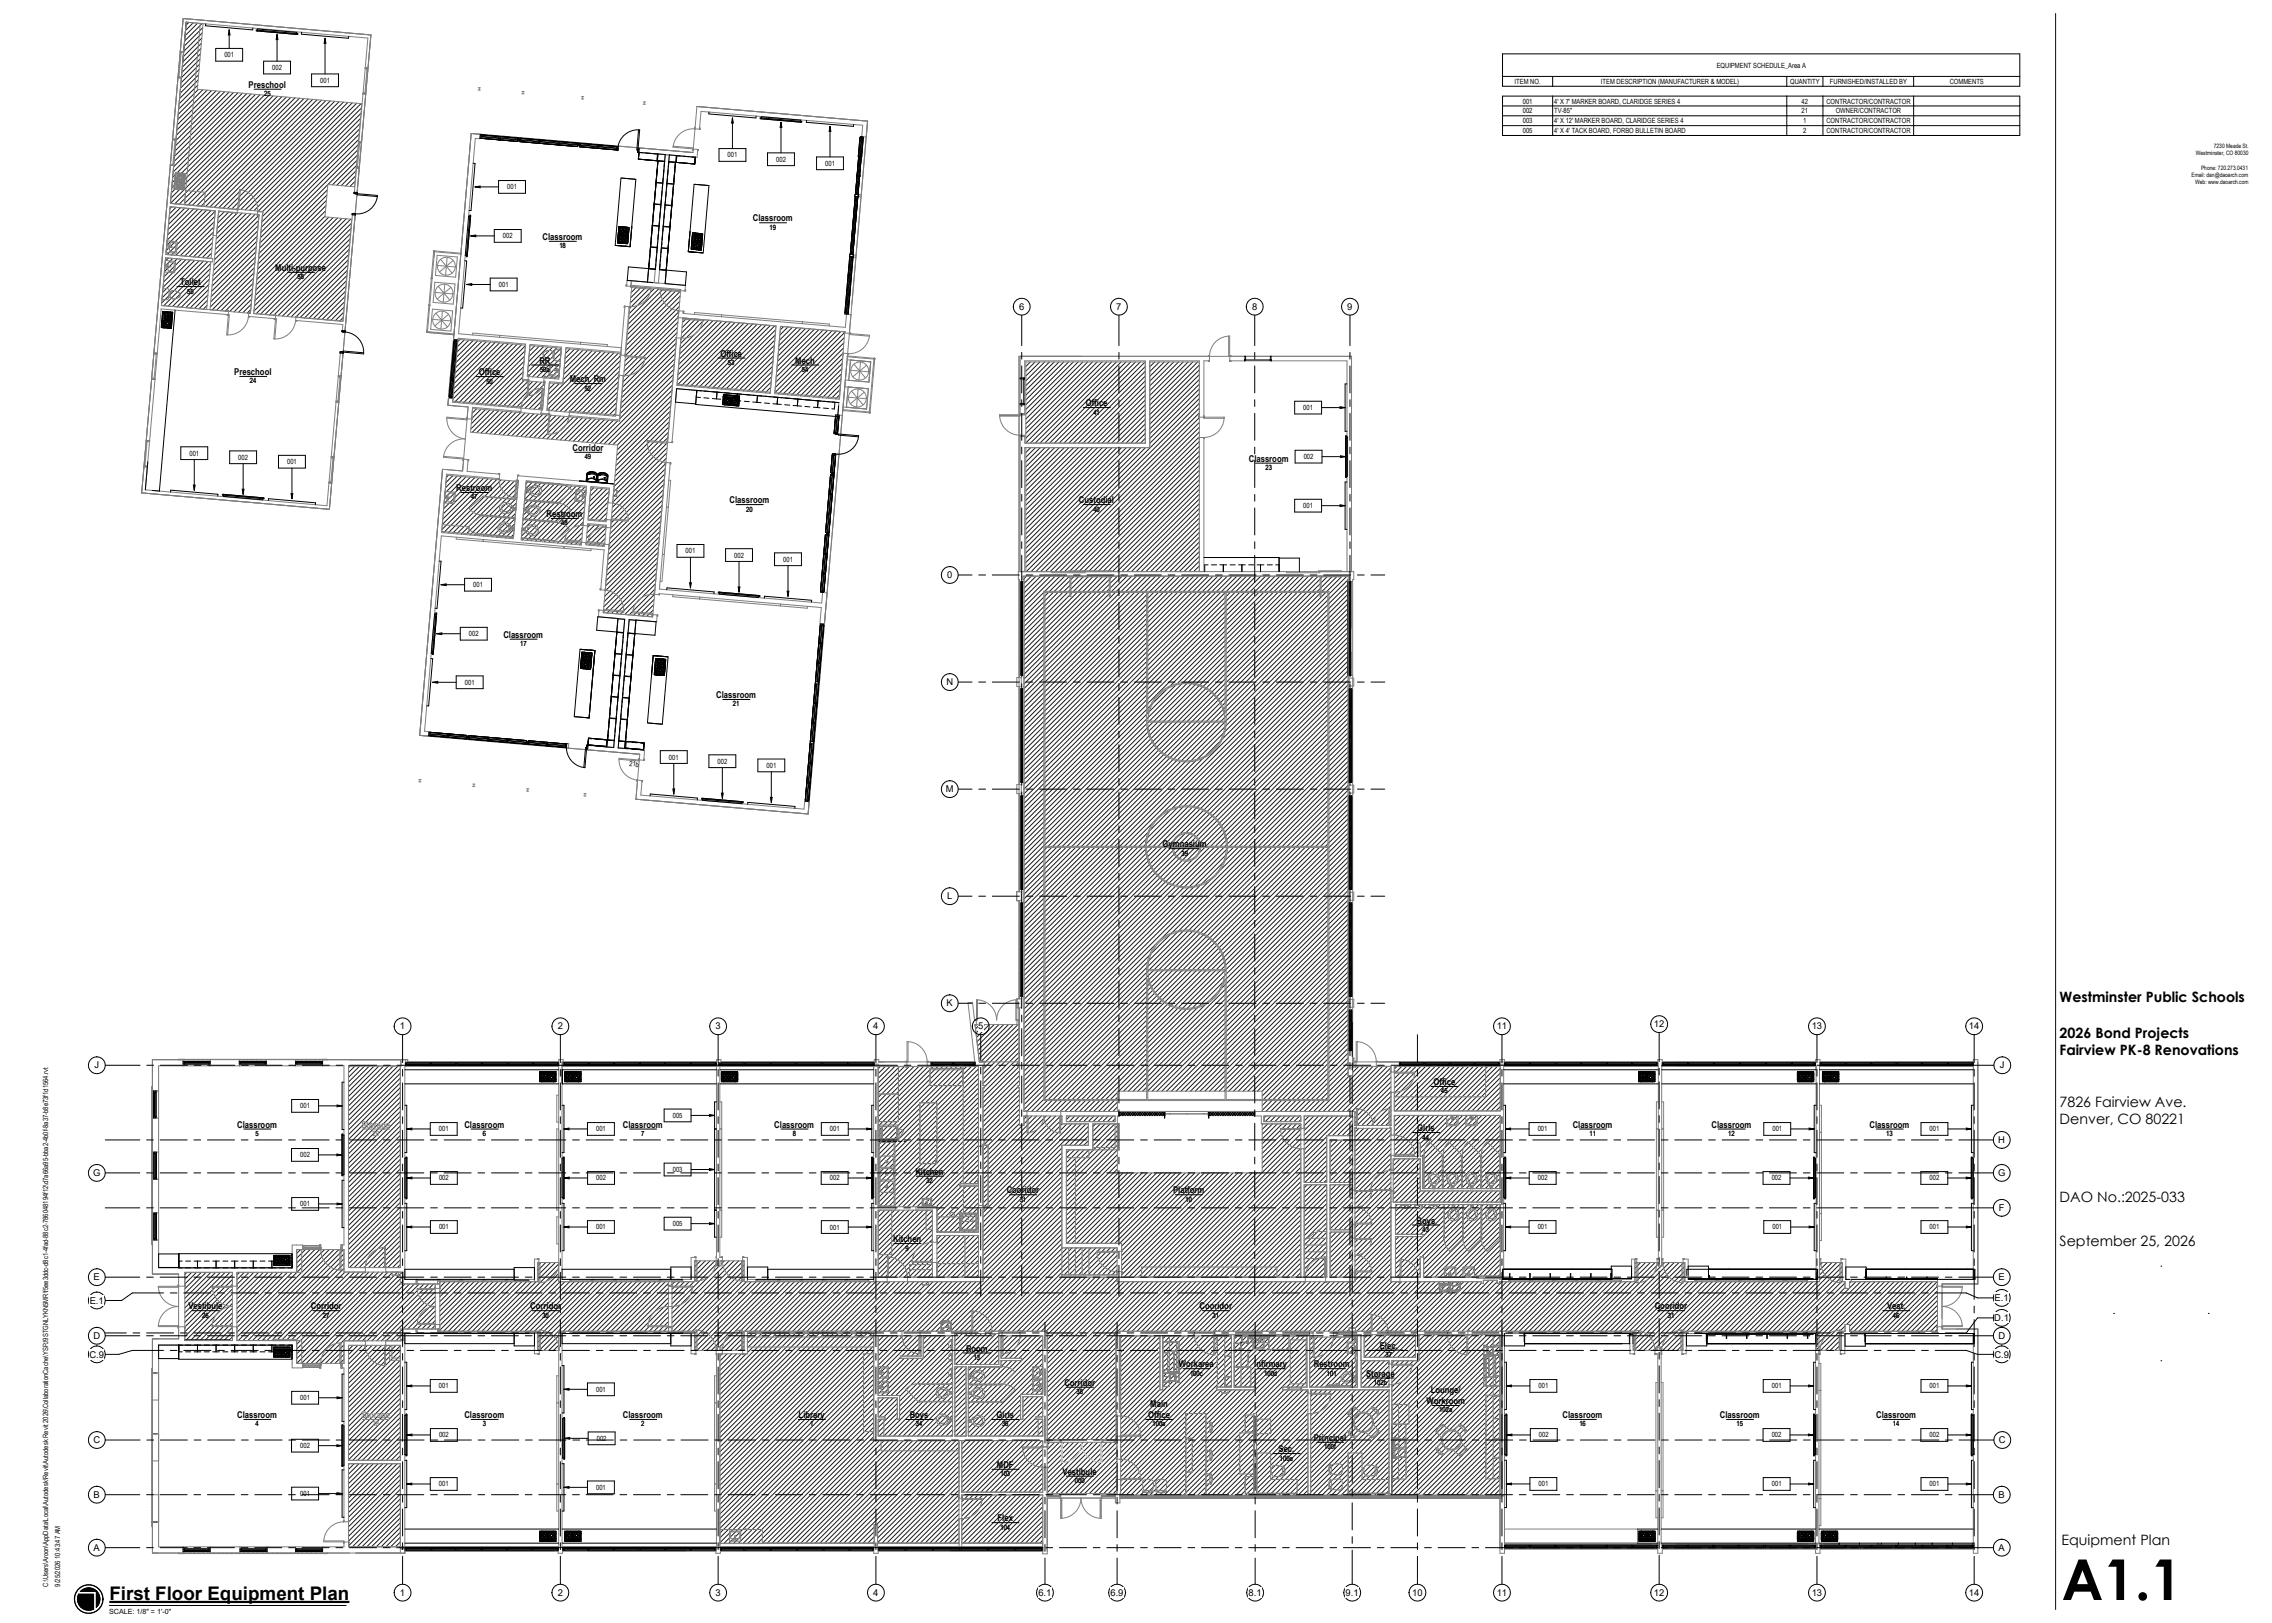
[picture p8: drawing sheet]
<svg xmlns="http://www.w3.org/2000/svg" width="1067mm" height="762mm" viewBox="0 0 1067 762" stroke-linecap="round" stroke-linejoin="round" font-family="sans-serif">
<defs><g id="words">
<text font-size="26.5" x="968" y="751">A1.1</text>
<text font-size="8.8" x="51" y="751">First Floor Equipment Plan</text>
<g font-size="6.7">
<text x="967" y="471">Westminster Public Schools</text>
<text x="967" y="487">2026 Bond Projects</text>
<text x="967" y="495">Fairview PK-8 Renovations</text>
<text x="967" y="520">7826 Fairview Ave.</text>
<text x="967" y="528">Denver, CO 80221</text>
<text x="967" y="564">DAO No.:</text>
<text x="998" y="564">2025-033</text>
<text x="967" y="585">September 25, 2026</text>
<text x="968" y="725">Equipment Plan</text>
</g>
<g font-size="4.4">
<text x="117" y="41">Preschool</text>
<text x="353" y="104">Classroom</text>
<text x="255" y="113">Classroom</text>
<text x="129" y="127">Multi-purpose</text>
<text x="85" y="134">Toilet</text>
<text x="478" y="145">6</text>
<text x="524" y="145">7</text>
<text x="588" y="145">8</text>
<text x="633" y="145">9</text>
<text x="338" y="167">Office</text>
<text x="253" y="171">RR</text>
<text x="373" y="171">Mech</text>
<text x="110" y="176">Preschool</text>
<text x="225" y="176">Office</text>
<text x="268" y="179">Mech. Rm</text>
<text x="510" y="191">Office</text>
<text x="269" y="212">Corridor</text>
<text x="586" y="217">Classroom</text>
<text x="214" y="231">Restroom</text>
<text x="343" y="236">Classroom</text>
<text x="507" y="236">Custodial</text>
<text x="257" y="243">Restroom</text>
<text x="445" y="271">0</text>
<text x="236" y="299">Classroom</text>
<text x="444" y="322">N</text>
<text x="336" y="328">Classroom</text>
<text x="444" y="372">M</text>
<text x="546" y="398">Gymnasium</text>
<text x="445" y="422">L</text>
<text x="444" y="473">K</text>
<text x="188" y="483">1</text>
<text x="262" y="483">2</text>
<text x="336" y="483">3</text>
<text x="410" y="483">4</text>
<text x="459" y="483">5</text>
<text x="703" y="483">11</text>
<text x="777" y="482">12</text>
<text x="851" y="483">13</text>
<text x="924" y="483">14</text>
<text x="44" y="502">J</text>
<text x="939" y="502">J</text>
<text x="673" y="509">Office</text>
<text x="111" y="529">Classroom</text>
<text x="218" y="529">Classroom</text>
<text x="292" y="529">Classroom</text>
<text x="364" y="529">Classroom</text>
<text x="665" y="531">Girls</text>
<text x="738" y="529">Classroom</text>
<text x="804" y="529">Classroom</text>
<text x="878" y="529">Classroom</text>
<text x="938" y="537">H</text>
<text x="430" y="552">Kitchen</text>
<text x="44" y="552">G</text>
<text x="938" y="552">G</text>
<text x="473" y="560">Cooridor</text>
<text x="551" y="560">Platform</text>
<text x="939" y="569">F</text>
<text x="665" y="575">Boys</text>
<text x="419" y="583">Kitchen</text>
<text x="44" y="601">E</text>
<text x="938" y="601">E</text>
<text x="937" y="611">E.1</text>
<text x="42" y="612">E.1</text>
<text x="88" y="615">Vestibule</text>
<text x="146" y="615">Corridor</text>
<text x="249" y="615">Corridor</text>
<text x="563" y="615">Cooridor</text>
<text x="777" y="615">Cooridor</text>
<text x="886" y="615">Vest.</text>
<text x="936" y="620">D.1</text>
<text x="44" y="629">D</text>
<text x="938" y="629">D</text>
<text x="454" y="635">Room</text>
<text x="648" y="633">Elec.</text>
<text x="42" y="637">C.9</text>
<text x="553" y="642">Workarea</text>
<text x="589" y="642">Infirmary</text>
<text x="617" y="642">Restroom</text>
<text x="936" y="637">C.9</text>
<text x="641" y="646">Storage</text>
<text x="500" y="651">Corridor</text>
<text x="670" y="659">Workroom</text>
<text x="672" y="654">Lounge/</text>
<text x="111" y="666">Classroom</text>
<text x="218" y="666">Classroom</text>
<text x="292" y="666">Classroom</text>
<text x="375" y="666">Library</text>
<text x="427" y="666">Boys</text>
<text x="468" y="666">Girls</text>
<text x="539" y="666">Office</text>
<text x="540" y="661">Main</text>
<text x="734" y="666">Classroom</text>
<text x="808" y="666">Classroom</text>
<text x="881" y="666">Classroom</text>
<text x="44" y="678">C</text>
<text x="617" y="677">Principal</text>
<text x="939" y="678">C</text>
<text x="600" y="682">Sec.</text>
<text x="468" y="689">MDF</text>
<text x="499" y="692">Vestibule</text>
<text x="44" y="703">B</text>
<text x="938" y="703">B</text>
<text x="468" y="714">Flex</text>
<text x="44" y="728">A</text>
<text x="938" y="728">A</text>
<text x="188" y="749">1</text>
<text x="262" y="749">2</text>
<text x="336" y="749">3</text>
<text x="410" y="749">4</text>
<text x="488" y="749">6.1</text>
<text x="521" y="749">6.9</text>
<text x="586" y="749">8.1</text>
<text x="632" y="749">9.1</text>
<text x="663" y="749">10</text>
<text x="703" y="749">11</text>
<text x="777" y="749">12</text>
<text x="851" y="749">13</text>
<text x="924" y="749">14</text>
</g>
<g font-size="4.4" fill="#888">
<text x="170" y="529">Storage</text>
<text x="170" y="666">Storage</text>
</g>
<g font-size="3.4">
<text x="105" y="27">001</text>
<text x="128" y="33">002</text>
<text x="806" y="32">EQUIPMENT SCHEDULE_Area A</text>
<text x="150" y="39">001</text>
<text x="711" y="39">ITEM NO.</text>
<text x="752" y="39">ITEM DESCRIPTION (MANUFACTURER &amp; MODEL)</text>
<text x="841" y="39">QUANTITY</text>
<text x="859" y="39">FURNISHED/INSTALLED BY</text>
<text x="915" y="39">COMMENTS</text>
<text x="124" y="45">25</text>
<text x="715" y="49">001</text>
<text x="715" y="53">002</text>
<text x="730" y="49">4' X 7' MARKER BOARD, CLARIDGE SERIES 4</text>
<text x="730" y="53">TV-85&quot;</text>
<text x="846" y="49">42</text>
<text x="846" y="53">21</text>
<text x="858" y="49">CONTRACTOR/CONTRACTOR</text>
<text x="862" y="53">OWNER/CONTRACTOR</text>
<text x="715" y="58">003</text>
<text x="730" y="58">4' X 12' MARKER BOARD, CLARIDGE SERIES 4</text>
<text x="847" y="58">1</text>
<text x="858" y="58">CONTRACTOR/CONTRACTOR</text>
<text x="715" y="63">005</text>
<text x="730" y="63">4' X 4' TACK BOARD, FORBO BULLETIN BOARD</text>
<text x="847" y="63">2</text>
<text x="858" y="63">CONTRACTOR/CONTRACTOR</text>
<text x="342" y="74">001</text>
<text x="364" y="76">002</text>
<text x="387" y="78">001</text>
<text x="238" y="89">001</text>
<text x="361" y="108">19</text>
<text x="236" y="112">002</text>
<text x="263" y="117">18</text>
<text x="140" y="131">58</text>
<text x="88" y="138">55</text>
<text x="234" y="135">001</text>
<text x="342" y="171">53</text>
<text x="254" y="175">50a</text>
<text x="377" y="175">54</text>
<text x="117" y="180">24</text>
<text x="228" y="180">50</text>
<text x="275" y="183">52</text>
<text x="513" y="195">41</text>
<text x="612" y="193">001</text>
<text x="89" y="214">001</text>
<text x="112" y="216">002</text>
<text x="275" y="216">49</text>
<text x="612" y="216">002</text>
<text x="135" y="218">001</text>
<text x="594" y="221">23</text>
<text x="221" y="235">47</text>
<text x="612" y="239">001</text>
<text x="350" y="240">20</text>
<text x="513" y="240">40</text>
<text x="264" y="247">48</text>
<text x="322" y="260">001</text>
<text x="345" y="262">002</text>
<text x="368" y="264">001</text>
<text x="222" y="276">001</text>
<text x="220" y="299">002</text>
<text x="244" y="303">17</text>
<text x="218" y="322">001</text>
<text x="344" y="332">21</text>
<text x="295" y="360" transform="rotate(5 295 360)">21b</text>
<text x="314" y="357">001</text>
<text x="337" y="359">002</text>
<text x="360" y="361">001</text>
<text x="555" y="402">39</text>
<text x="677" y="513">45</text>
<text x="141" y="520">001</text>
<text x="316" y="525">005</text>
<text x="120" y="533">5</text>
<text x="206" y="531">001</text>
<text x="227" y="533">6</text>
<text x="280" y="531">001</text>
<text x="301" y="533">7</text>
<text x="372" y="533">8</text>
<text x="390" y="531">001</text>
<text x="722" y="531">001</text>
<text x="746" y="533">11</text>
<text x="811" y="533">12</text>
<text x="832" y="531">001</text>
<text x="886" y="533">13</text>
<text x="906" y="531">001</text>
<text x="668" y="535">44</text>
<text x="141" y="543">002</text>
<text x="316" y="550">003</text>
<text x="206" y="554">002</text>
<text x="280" y="554">002</text>
<text x="390" y="554">002</text>
<text x="435" y="556">32</text>
<text x="722" y="554">002</text>
<text x="832" y="554">002</text>
<text x="906" y="554">002</text>
<text x="141" y="566">001</text>
<text x="479" y="564">31</text>
<text x="557" y="564">10</text>
<text x="316" y="576">005</text>
<text x="206" y="577">001</text>
<text x="280" y="577">001</text>
<text x="390" y="577">001</text>
<text x="668" y="578">43</text>
<text x="722" y="577">001</text>
<text x="832" y="577">001</text>
<text x="906" y="577">001</text>
<text x="425" y="587">9</text>
<text x="95" y="619">26</text>
<text x="152" y="619">27</text>
<text x="255" y="619">30</text>
<text x="569" y="619">31</text>
<text x="783" y="619">31</text>
<text x="889" y="619">46</text>
<text x="457" y="639">13</text>
<text x="651" y="637">37</text>
<text x="559" y="646">100c</text>
<text x="594" y="646">100d</text>
<text x="623" y="646">101</text>
<text x="206" y="652">001</text>
<text x="280" y="653">001</text>
<text x="645" y="650">102b</text>
<text x="722" y="652">001</text>
<text x="832" y="652">001</text>
<text x="906" y="652">001</text>
<text x="141" y="657">001</text>
<text x="505" y="655">38</text>
<text x="676" y="663">102a</text>
<text x="120" y="670">4</text>
<text x="227" y="670">3</text>
<text x="301" y="670">2</text>
<text x="380" y="670">1</text>
<text x="430" y="670">34</text>
<text x="471" y="670">36</text>
<text x="541" y="670">100a</text>
<text x="742" y="670">16</text>
<text x="815" y="670">15</text>
<text x="889" y="670">14</text>
<text x="206" y="675">002</text>
<text x="280" y="676">002</text>
<text x="723" y="675">002</text>
<text x="832" y="675">002</text>
<text x="906" y="675">002</text>
<text x="141" y="680">002</text>
<text x="622" y="680">100f</text>
<text x="601" y="686">100e</text>
<text x="470" y="693">103</text>
<text x="206" y="698">001</text>
<text x="280" y="699">001</text>
<text x="505" y="696">000</text>
<text x="722" y="698">001</text>
<text x="832" y="698">001</text>
<text x="906" y="698">001</text>
<text x="141" y="702">001</text>
<text x="470" y="718">104</text>
<text x="23" y="745" transform="rotate(-90 23 745)">C:\Users\Aroon\AppData\Local\Autodesk\Revit\Autodesk Revit 2026\CollaborationCache\YSPJ9STGNLYKN5MR\f5ee3ddc-d8c1-4fad-88c2-786048194f12\d7a66a95-bba2-4b0f-8a37-b8e73f1d1564.rvt</text>
<text x="28" y="745" transform="rotate(-90 28 745)">9/25/2026 10:43:47 AM</text>
<text x="51" y="758">SCALE: 1/8&quot; = 1'-0&quot;</text>
</g>
<g font-size="3.4" fill="#888">
<text x="175" y="533">29</text>
<text x="175" y="670">28</text>
</g>
<g font-size="2.8">
<text x="1039" y="69">7230 Meade St.</text>
<text x="1031" y="73">Westminster, CO 80030</text>
<text x="1029" y="83">Email: dan@daoarch.com</text>
<text x="1033" y="80">Phone: 720.273.0431</text>
<text x="1031" y="86">Web: www.daoarch.com</text>
</g>
</g></defs>
<g fill="#7f7f7f">
<path d="M479 194h2v1h-2z"/>
<path d="M479 204h2v1h-2z"/>
<path d="M469 195h10h-10z"/>
</g>
<g fill="#fff">
<path d="M635 499h1v1h-1z"/>
<path d="M86 729h65z"/>
<path d="M71 645l1 69z"/>
<path d="M71 512v70z"/>
<path d="M86 497l65 1z"/>
<path d="M849 626v2z"/>
<path d="M839 626v2z"/>
<path d="M830 626v2z"/>
<path d="M811 626v2z"/>
<path d="M820 626v2z"/>
<path d="M801 626l1 2z"/>
<path d="M801 626h50z"/>
<path d="M801 626v4z"/>
<path d="M876 626v4z"/>
<path d="M876 600h34z"/>
<path d="M876 597v3z"/>
<path d="M802 599l1 1z"/>
<path d="M802 600h49z"/>
<path d="M747 598v2z"/>
<path d="M737 598l1 2z"/>
<path d="M728 598v2z"/>
<path d="M709 598v2z"/>
<path d="M718 598v2z"/>
<path d="M756 598l1 2z"/>
<path d="M706 600h51z"/>
<path d="M765 626v5z"/>
<path d="M716 626v4z"/>
<path d="M849 631h3zM801 628v3z"/>
<path d="M752 626h2zM741 626h3z"/>
</g>
<g fill="none" stroke="#191919" stroke-width=".47">
<path d="M89 11l-2 1M91 11l-4 3M93 11l-6 6M95 18l-9 9M95 11l-8 8M95 15l-9 9M95 13l-9 9M93 38l-9 8M93 35l-8 9M93 33l-8 8M94 30l-9 9M94 28l-9 8"/>
<path d="M94 25l-9 9M94 23l-8 9M95 20l-9 9M93 40l-9 9M93 42l-9 9M95 42l-11 12M97 42l-14 14M99 43l-16 16M101 43l-18 18M103 43l-20 21M106 43l-23 23M108 43l-26 25"/>
<path d="M110 43l-28 28M112 44l-30 29M114 44l-32 32M116 44l-34 34M118 44l-37 37M120 44l-39 39M122 44l-41 42M124 45l-43 43M126 45l-46 46M128 45l-48 48M130 45l-50 50M132 45l-50 51"/>
<path d="M134 46l-50 50M136 46l-50 50M139 46l-51 50M141 46l-51 50M143 46l-51 51M145 46l-51 51M147 47l-50 50M149 47l-50 50M151 47l-50 50M153 47l-50 50M155 47l-50 51M157 48l-50 50"/>
<path d="M159 48l-50 50M161 48l-50 50M163 48l-50 50M165 48l-50 51M167 48l-50 51M169 58l-46 46M169 56l-46 46M169 53l-46 46M170 49l-51 50M170 51l-49 48M167 78l-9 9M168 75l-12 12"/>
<path d="M168 73l-46 46M168 70l-46 47M168 68l-46 46M168 65l-46 47M169 63l-47 46M169 61l-46 46M81 97l-1 1M83 97l-3 3M85 97l-6 6M87 98l-8 7M89 98l-10 10M91 98l-12 12"/>
<path d="M93 98l-15 15M95 98l-17 17M97 99l-19 19M99 99l-21 21M101 99l-20 21M103 99v1M105 99l-3 3M107 99l-5 6M110 100l-8 7M112 100l-10 10M153 99l-32 32M153 97l-32 32"/>
<path d="M153 94l-32 32M153 92l-32 32M154 89l-33 32M166 88h.1M167 85l-3 3M167 83l-5 4M167 80l-7 7M99 119l-2 2M100 116l-5 5M100 114l-7 7M100 111l-9 10M100 109l-11 11"/>
<path d="M100 107l-13 13M101 104l-16 16M101 102l-18 18M114 100l-12 12M116 100l-15 15M118 100l-17 17M120 101l-19 19M120 118l-21 21M120 116l-21 21M121 113l-21 21M121 111l-21 21M121 108l-21 21"/>
<path d="M121 106l-21 21M121 104l-21 20M122 101l-21 21M153 101l-33 33M154 102l-34 34M156 102l-36 37M158 102l-38 39M161 103l-42 41M163 103l-44 43M164 120l-29 29M164 117l-31 31M164 115l-33 33"/>
<path d="M164 112l-36 36M165 110l-39 38M165 103l-45 44M165 107l-41 41M165 105l-43 43M79 121l-1 2M81 121l-4 4M83 122l-6 6M85 122l-8 8M87 122l-10 10M89 122l-12 13M91 122l-15 15"/>
<path d="M94 122l-18 18M96 123l-20 19M98 139l-7 6M98 123l-21 21M98 136l-9 9M98 134l-11 10M98 131l-13 13M98 129l-15 15M99 126l-18 18M99 124l-20 20M99 121h.1M118 138l-8 8"/>
<path d="M119 135l-11 11M119 133l-13 13M119 131l-15 15M119 128l-17 18M119 126l-19 20M120 123l-21 21M120 121l-21 21M162 139l-11 11M162 137l-13 13M162 134l-15 16M163 132l-18 18M163 129l-20 20"/>
<path d="M163 127l-22 22M163 125l-24 24M163 122l-26 27M297 135h.1M299 135l-3 2M301 135l-5 5M303 135l-7 7M305 135l-9 10M307 135l-12 12M309 136l-14 14M311 136l-16 16M313 136l-18 19"/>
<path d="M316 136l-21 21M318 136l-24 24M319 139l-25 25M320 137l-26 25M97 143l-2 2M97 141l-4 4M118 145l-2 2M118 143l-4 4M118 140l-6 7M161 149l-2 2M161 147l-4 4M162 144l-7 6"/>
<path d="M162 142l-9 8M216 159l-1 1M218 160l-3 3M220 160l-5 5M222 160l-8 8M318 159l-26 25M318 156l-26 26M318 154l-25 25M318 151l-25 26M319 149l-26 25M319 146l-26 26M319 144l-26 25"/>
<path d="M319 141l-25 26M322 149l-2 2M325 150l-5 4M327 150l-7 6M329 150l-9 9M331 150l-11 11M333 150l-14 14M335 150l-16 16M337 151l-18 18M339 151l-20 20M341 151l-22 23M343 151l-25 25"/>
<path d="M345 151l-27 27M347 152l-29 29M349 152l-29 29M351 152l-29 29M353 152l-29 29M356 152l-30 30M358 152l-30 30M360 153l-30 29M362 153l-30 29M364 160l-23 23M364 153l-30 29M364 157l-25 26"/>
<path d="M364 155l-27 28M368 153l-2 2M370 154l-4 3M372 154l-6 6M374 154l-8 8M376 154l-10 11M378 154l-13 13M380 154l-15 16M382 155l-17 17M384 155l-19 20M387 155l-23 22M389 155l-25 24"/>
<path d="M391 155l-27 27M393 155l-29 29M395 156l-30 29M396 159l-26 26M397 156l-29 29M224 160l-10 10M226 160l-12 13M228 160l-14 15M230 161l-16 17M232 161l-19 19M235 161l-22 21M237 161l-24 24"/>
<path d="M239 161l-26 26M241 162l-28 27M243 162l-28 27M245 162l-28 27M245 177l-13 14M246 175l-16 15M246 172l-18 18M246 179l-12 12M246 170l-20 20M246 167l-22 23M246 165l-24 25M247 162l-27 27"/>
<path d="M248 179l-12 12M249 162h.1M250 179l-12 12M251 162l-2 3M252 179l-12 12M253 163l-5 4M254 179l-12 12M255 163l-7 7M257 163l-9 9M258 180h.1M259 163l-11 12M260 180l-2 3"/>
<path d="M261 163l-13 14M263 176l-3 2M263 173l-5 5M263 171l-7 6M263 168l-9 9M263 166l-11 11M263 163l-13 14M268 164l-3 2M270 164l-5 4M272 164l-7 7M274 164l-9 9M276 165l-11 11"/>
<path d="M278 165l-14 13M280 165l-23 23M282 165l-25 25M284 165l-27 28M286 165l-27 28M288 166l-27 27M290 166l-27 27M290 179l-15 15M291 177l-18 17M291 174l-20 20M291 172l-22 22M291 169l-24 25"/>
<path d="M291 167l-26 26M316 178l-30 31M316 176l-32 32M316 173l-34 35M317 171l-26 26M317 168l-26 26M317 166l-26 26M317 164l-25 25M317 161l-25 26M362 179l-5 5M362 177l-7 7M362 174l-9 10"/>
<path d="M363 172l-12 12M363 170l-14 14M363 167l-16 16M363 165l-18 18M364 162l-21 21M395 178l-9 9M395 176l-11 11M395 173l-13 13M395 171l-15 15M396 168l-18 18M396 166l-20 20M396 163l-22 23"/>
<path d="M396 161l-24 25M484 170l-2 2M486 170l-4 4M488 170l-6 7M491 170l-9 9M493 170l-11 11M495 170l-13 13M497 170l-15 16M499 170l-17 18M502 170l-20 20M504 170l-22 22M506 170l-24 25"/>
<path d="M508 170l-26 27M511 170l-29 29M513 170l-31 31M515 170l-33 33M517 170l-35 36M520 170l-38 38M522 170l-38 38M524 170l-38 38M526 170l-38 38M529 170l-38 38M531 170l-38 38M533 170l-38 38"/>
<path d="M535 170l-38 38M538 170l-38 38M538 172l-36 36M538 174l-34 34M538 177l-32 31M538 179l-29 29M540 170h.1M542 170l-2 2M544 170l-4 4M547 170l-7 7M549 170l-9 9M551 170l-11 11"/>
<path d="M553 170l-13 13M556 170l-16 16M558 170l-18 18M560 170l-20 20M562 170l-22 22M563 171l-23 24M563 174l-23 23M563 176l-23 23M563 178l-23 23M224 192l-2 2M226 192l-5 4M228 192l-7 7"/>
<path d="M230 192l-9 9M232 193l-10 10M234 193l-10 10M236 193l-10 10M238 193l-10 11M240 193l-10 11M242 194l-10 10M244 194l-10 10M247 194l-11 10M249 194l-11 10M251 194l-11 11M253 194l-11 11"/>
<path d="M255 192h.1M255 195l-11 10M255 190l-2 2M255 188l-4 4M255 185l-7 7M256 183l-10 9M256 180l-12 12M257 195l-10 10M259 195l-10 10M261 195l-10 11M263 180l-6 5M263 195l-10 11"/>
<path d="M265 195l-10 11M267 196l-10 10M269 196l-10 10M271 196l-10 10M273 196l-10 11M275 196l-10 11M278 197l-11 10M280 197l-11 10M282 197l-11 10M284 197l-11 10M286 197l-11 11M288 197l-11 11"/>
<path d="M289 194l-1 1M289 192l-3 3M290 189l-6 6M290 187l-8 8M290 198l-10 10M290 184l-10 11M290 182l-13 12M314 198l-25 26M315 196l-26 25M315 193l-26 26M315 191l-26 25M315 188l-25 26"/>
<path d="M315 186l-25 25M316 183l-26 26M316 181l-28 28M362 184l-1 1M362 182l-3 2M394 185l-2 2M395 183l-5 4M395 180l-7 7M538 181l-27 27M538 183l-25 25M538 186l-23 22M538 188l-20 20"/>
<path d="M538 190l-18 18M538 192l-16 16M538 195l-14 13M538 197l-12 11M538 199l-9 9M563 180l-23 24M563 183l-23 23M563 185l-23 23M563 187l-81 81M563 189l-79 79M563 192l-77 76M563 194l-74 74"/>
<path d="M563 196l-72 72M563 198l-70 70M313 218l-26 25M313 215l-26 26M313 213l-25 25M313 210l-25 26M313 208l-25 25M314 205l-26 26M314 203l-26 25M314 200l-25 26M482 210h.1M484 210l-2 2"/>
<path d="M486 210l-4 5M488 210l-6 7M491 210l-9 9M493 210l-11 11M495 210l-13 14M497 210l-15 16M500 210l-18 18M502 210l-20 20M504 210l-22 23M506 210l-24 25M509 210l-27 27M511 210l-29 29"/>
<path d="M513 210l-31 32M515 210l-33 34M518 210l-36 36M520 210l-38 38M522 210l-40 41M524 210l-42 43M527 210l-45 45M529 210l-47 47M531 210l-49 50M533 210l-51 52M536 210l-54 54M538 201l-7 7"/>
<path d="M538 204l-5 4M538 206l-3 2M538 208h.1M538 210l-56 56M563 201l-68 67M563 203l-65 65M563 205l-63 63M563 207l-61 61M563 210l-59 58M563 212l-56 56M563 214l-54 54M563 216l-52 52"/>
<path d="M563 219l-50 49M210 223v1M213 223l-4 4M215 224l-6 5M217 224l-8 7M219 224l-10 10M221 224l-12 12M223 224l-15 15M225 224l-17 17M227 225l-19 19M229 225l-21 21M231 225l-24 24"/>
<path d="M233 225l-25 25M235 225l-25 25M237 226l-25 24M239 226l-25 25M242 226l-25 25M242 239l-13 13M242 236l-15 16M243 234l-18 18M243 231l-20 20M243 229l-22 22M243 226l-24 25M248 226l-1 1"/>
<path d="M250 227l-3 3M252 227l-5 5M254 227l-8 8M256 227l-10 10M258 227l-12 12M260 227l-14 15M262 228l-17 16M264 228l-19 19M266 228l-21 21M268 228l-23 24M270 228l-25 26M273 229l-26 25"/>
<path d="M275 238l-17 17M275 229l-26 25M275 235l-19 19M275 233l-21 21M275 230l-24 24M279 229l-2 2M281 229l-4 4M283 229l-6 6M285 230l-8 8M285 238l-6 6M285 236l-8 8M286 233l-10 10"/>
<path d="M286 231l-10 9M311 240l-26 25M311 237l-26 26M311 235l-25 25M311 232l-25 26M312 230l-26 25M312 227l-26 26M312 225l-26 26M312 223l-25 25M312 220l-25 26M563 221l-47 47M563 223l-45 45"/>
<path d="M563 225l-43 43M563 228l-41 40M563 230l-38 38M563 232l-36 36M563 234l-34 34M563 236l-32 32M563 239l-29 29M241 251l-2 2M241 248l-4 5M242 246l-7 6M242 243l-9 9M242 241l-11 11"/>
<path d="M273 255l-1 1M273 252l-3 4M273 250l-5 5M274 248l-8 7M274 245l-10 10M274 243l-12 12M274 240l-14 15M277 246l-1 2M279 247l-3 3M281 247l-6 6M283 247l-8 8M284 255l-1 1"/>
<path d="M284 253l-3 3M284 250l-5 6M285 248l-8 8M285 243l-2 2M285 241l-4 4M309 259l-25 26M309 257l-25 25M309 254l-25 26M310 252l-26 26M310 250l-26 25M310 247l-25 26M310 245l-25 25"/>
<path d="M311 242l-26 26M563 241l-27 27M563 243l-25 25M563 245l-23 23M563 248l-20 20M563 250l-18 18M563 252l-16 16M563 254l-14 14M563 257l-12 11M563 259l-9 9M307 279l-9 10M308 277l-13 12"/>
<path d="M308 274l-15 14M308 272l-17 16M308 269l-19 19M308 267l-21 21M309 264l-24 24M309 262l-26 25M482 270l-1 2M484 270l-3 4M487 270l-6 6M489 270l-8 8M491 270l-10 11M493 270l-12 13"/>
<path d="M495 270l-14 15M498 270l-17 17M500 270l-19 20M502 270l-21 22M504 270l-23 24M507 270l-26 26M509 270l-28 29M511 270l-30 31M513 270l-32 33M516 270l-35 35M518 270l-37 38M520 270l-39 40"/>
<path d="M522 270l-41 42M525 270l-44 44M527 270l-46 47M529 270l-48 49M531 270l-50 51M534 270l-53 53M536 270l-55 56M538 270l-57 58M540 270l-59 60M543 270l-62 62M545 270l-64 65M547 270l-66 67"/>
<path d="M549 270l-68 69M552 270l-71 71M554 270l-73 74M556 270l-75 76M558 270l-77 78M561 270l-80 80M563 270l-82 83M563 261l-7 7M563 263l-5 5M563 266l-3 2M563 268h.1M565 270l-84 85"/>
<path d="M567 270l-86 87M570 270l-89 89M572 270l-91 92M574 270l-93 94M576 270l-95 96M579 270l-98 98M581 270l-100 100M583 270l-102 103M585 270l-104 105M588 270l-107 107M590 270l-109 109M592 270l-111 112"/>
<path d="M594 270l-113 114M597 270l-116 116M599 270l-118 118M601 270l-120 121M603 270l-122 123M605 270l-124 125M608 270l-127 127M610 270l-129 130M612 270l-131 132M614 270l-133 134M617 270l-136 136M619 270l-138 139"/>
<path d="M621 270l-140 141M623 270l-142 143M626 270l-145 145M628 270l-147 148M630 270l-149 150M632 270l-151 152M633 272l-152 152M633 274l-152 153M633 277l-152 152M633 279l-152 152M307 289l-1 1M307 286l-3 3"/>
<path d="M307 284l-5 5M307 281l-7 8M633 281l-152 152M633 283l-152 153M633 286l-152 152M633 288l-152 152M633 290l-152 152M633 292l-152 153M633 295l-152 152M633 297l-152 152M633 299l-152 152M633 301l-152 153"/>
<path d="M633 304l-152 152M633 306l-152 152M633 308l-152 152M633 310l-152 153M633 313l-152 152M633 315l-152 152M633 317l-152 152M633 319l-152 153M633 322l-152 152M633 324l-152 152M633 326l-152 152M633 328l-152 152"/>
<path d="M633 331l-152 152M633 333l-152 152M633 335l-152 152M633 337l-152 152M633 340l-152 152M633 342l-152 152M633 344l-152 152M633 346l-152 152M633 348l-152 153M633 351l-152 152M633 353l-152 152M633 355l-152 152"/>
<path d="M633 357l-152 153M633 360l-152 152M633 362l-152 152M633 364l-152 152M633 366l-152 153M633 369l-152 152M633 371l-151 151M633 373l-149 149M633 375l-146 147M633 378l-144 144M633 380l-142 142M633 382l-140 140"/>
<path d="M633 384l-137 138M633 387l-135 135M633 389l-133 133M633 391l-131 131M633 393l-128 129M633 396l-126 126M633 398l-124 124M633 400l-122 122M633 402l-119 120M633 405l-108 107M633 407l-105 105M633 409l-103 103"/>
<path d="M633 411l-101 101M633 414l-99 98M633 416l-96 96M633 418l-94 94M633 420l-92 92M633 423l-90 89M633 425l-87 87M633 427l-85 85M633 429l-83 83M633 432l-81 80M633 434l-79 78M633 436l-76 76"/>
<path d="M633 438l-74 74M633 441l-72 71M633 443l-70 69M633 445l-67 67M633 447l-65 65M633 450l-63 62M633 452l-61 60M633 454l-58 58M633 456l-56 56M633 459l-54 53M633 461l-52 51M633 463l-49 49"/>
<path d="M633 465l-47 47M633 467l-45 45M633 470l-43 42M633 472l-40 40M633 474l-40 41M633 476l-40 41M633 479l-40 40M87 497v1M89 497v1M91 497v1M93 497v1M95 497v1"/>
<path d="M97 497v1M99 497v1M101 497v1M104 497v1M106 497v1M108 497v1M110 497v1M112 497v1M114 497v1M116 497v1M118 497v1M121 497v1"/>
<path d="M123 497v1M125 497v1M127 497v1M129 497v1M131 497v1M133 497v1M135 497v1M137 497v1M140 497v1M142 497v1M144 497v1M146 497v1"/>
<path d="M148 497v1M150 497v1M460 481l-2 2M462 481l-4 4M465 481l-6 6M467 481l-8 8M469 481l-10 10M471 481l-12 12M474 481l-15 14M476 481l-16 16M478 481l-18 18M479 483l-17 16"/>
<path d="M479 485l-17 17M479 487l-17 17M479 489l-17 17M479 492l-17 17M479 494l-17 16M479 496l-17 17M479 498l-17 17M633 481l-40 40M633 483l-39 39M633 485l-36 37M633 488l-34 34M633 490l-32 32"/>
<path d="M633 492l-30 30M633 494l-27 28M633 497l-25 25M633 499l-23 23M71 520h.1M71 519h.1M71 518h.1M71 517h.1M71 516h.1M71 515h.1M71 514h.1M71 513h.1"/>
<path d="M165 500l-1 1M167 500l-3 4M169 500l-5 6M171 500l-7 8M174 500l-10 10M176 500l-12 13M178 500l-14 15M180 500l-16 17M182 500l-18 19M185 500l-21 22M187 500l-23 24M188 502l-24 24"/>
<path d="M188 504l-24 24M188 506l-24 24M188 508l-24 25M188 511l-24 24M188 513l-24 24M188 515l-24 24M188 517l-24 25M188 520l-24 24M413 501l-1 1M416 501l-4 3M418 501l-6 5M420 501l-8 8"/>
<path d="M422 501l-10 10M425 501l-13 12M427 501l-15 14M429 501l-17 17M431 501l-19 19M434 501l-22 21M436 501l-24 23M438 501l-26 25M440 501l-28 28M443 501l-31 30M445 501l-33 32M447 501l-35 34"/>
<path d="M449 501l-37 37M452 501l-40 39M454 501l-42 41M456 501l-44 43M458 501l-46 46M459 502l-47 47M459 504l-47 47M459 506l-47 47M459 509l-47 47M459 511l-47 47M459 513l-47 47M459 515l-47 47"/>
<path d="M459 518l-47 47M459 520l-46 47M462 511h.1M478 510l-16 17M479 501l-17 17M479 503l-17 17M479 505l-17 17M479 507l-17 17M479 510h.1M479 512l-17 17M479 514l-17 17M479 516l-17 17"/>
<path d="M479 519l-17 16M525 513l-9 9M525 515l-7 7M525 517l-5 5M525 520l-2 2M633 501l-21 21M633 503l-18 19M634 505l-17 17M636 501h-1M638 501l-3 3M640 501l-21 21M642 501l-21 21"/>
<path d="M645 501l-21 21M647 501l-21 21M649 501l-21 21M651 501l-21 21M653 501l-20 21M653 504l-18 18M653 506l-17 17M653 508l-17 17M653 510l-17 17M653 512l-16 16M653 515l-14 13M653 517l-11 11"/>
<path d="M653 519l-9 9M656 501l-1 1M658 501l-3 3M660 501l-5 5M663 501l-8 8M665 501l-10 10M667 501l-12 12M669 501l-14 14M672 501l-17 17M674 501l-19 19M676 501l-21 21M678 501l-21 21"/>
<path d="M681 501l-21 21M683 501l-21 21M685 501l-21 21M687 501l-21 21M690 501l-21 21M692 501l-21 21M694 501l-21 21M696 501l-21 21M699 501l-21 21M701 501l-21 21M703 501l-21 21M704 502l-20 20"/>
<path d="M704 504l-17 18M704 506l-15 16M704 508l-13 14M704 511l-11 11M704 513l-8 9M704 515l-6 7M704 517l-4 5M704 520l-2 2M71 540h.1M71 539h.1M71 538h.1M71 537h.1"/>
<path d="M71 536h.1M71 535h.1M71 534h.1M71 533h.1M71 532h.1M71 531h.1M71 530h.1M71 529h.1M71 528h.1M71 527h.1M71 526h.1M71 525h.1"/>
<path d="M71 524h.1M71 523h.1M71 522h.1M71 521h.1M188 522l-24 24M188 524l-24 24M188 526l-24 25M188 529l-24 24M188 531l-24 24M188 533l-24 24M188 535l-24 25M188 538l-24 24"/>
<path d="M188 540l-24 24M459 522l-44 45M459 524l-42 43M459 527l-40 40M459 529l-37 38M459 531l-35 36M459 533l-33 34M459 536l-31 31M459 538l-28 29M479 521l-17 17M479 523l-17 17M479 525l-17 17"/>
<path d="M479 528l-17 17M480 528l-18 19M482 524l-1 1M484 524l-3 4M487 524l-25 25M489 524l-27 27M491 524l-29 30M493 524l-31 32M496 524l-34 34M498 524l-36 36M499 526l-37 37M499 539l-37 37"/>
<path d="M499 528l-37 37M501 528l-39 39M502 540l-1 1M502 524l-1 2M503 528l-41 41M505 540l-4 4M505 524l-3 3M505 528l-43 44M507 540l-6 6M507 524l-3 3M508 528l-46 46M509 540l-8 8"/>
<path d="M509 524l-2 3M510 528l-10 10M511 529l-9 9M511 531l-7 7M511 533l-4 5M511 536l-2 2M511 540l-10 10M511 524l-2 3M514 524l-3 3M514 528l-1 1M516 524l-3 3M517 528l-4 3"/>
<path d="M518 524l-2 3M519 528l-6 5M520 524l-2 3M521 528l-8 8M523 524l-3 3M523 528l-10 10M524 525l-2 2M525 529l-24 24M525 531l-24 24M525 533l-24 24M525 535l-24 24M525 538l-24 24"/>
<path d="M525 540l-24 24M593 528h.1M594 524v1M595 528l-2 2M597 524l-3 3M598 528l-5 5M599 524l-3 3M600 528l-7 7M601 524l-2 3M602 528l-9 9M603 524l-2 3M604 528l-11 11"/>
<path d="M606 524l-3 3M606 528l-13 14M608 524l-3 3M609 528l-16 16M610 524l-2 3M611 526l-1 1M611 528l-18 18M611 530l-18 18M611 532l-18 18M611 535l-65 65M611 537l-63 63M611 539l-61 61"/>
<path d="M612 524h.1M615 524l-3 2M617 524l-5 5M619 524l-7 7M621 524l-9 9M623 534l-11 10M623 536l-11 10M623 538l-11 11M624 524l-12 11M626 535l-1 2M626 524l-14 14M628 535l-3 4"/>
<path d="M628 524l-16 16M630 535l-5 6M630 524l-18 18M633 535l-8 8M633 524l-10 9M635 535l-10 11M635 524l-9 9M635 526l-7 7M635 528l-5 5M635 530l-3 3M635 533h.1M635 537l-10 11"/>
<path d="M635 539l-10 11M638 530l-2 2M640 530l-4 4M643 530l-7 6M645 530l-9 8M647 530l-11 11M649 530l-13 13M652 530l-16 15M653 521l-7 7M653 524l-5 4M653 526l-2 2M653 528h.1"/>
<path d="M653 530l-17 17M653 533l-17 17M653 535l-17 17M653 537l-17 17M653 539l-17 17M655 524h.1M658 524l-3 3M660 524l-5 5M662 524l-7 7M664 524l-9 9M666 538l-5 5M667 524l-12 12"/>
<path d="M669 524l-14 14M671 524l-16 16M673 524l-18 18M676 524l-20 19M678 524l-19 19M680 524l-13 13M682 524l-15 15M685 524l-18 17M687 524l-20 19M689 524l-21 21M691 524l-23 23M694 524l-26 25"/>
<path d="M696 524l-28 28M698 524l-30 30M700 524l-32 32M703 524l-35 34M704 524l-34 34M704 526l-31 32M704 529l-29 29M704 531l-27 27M704 533l-25 25M704 535l-22 23M704 537l-20 21M704 540l-18 18"/>
<path d="M71 559h.1M71 558h.1M71 557h.1M71 556h.1M71 555h.1M71 554h.1M71 553h.1M71 552h.1M71 551h.1M71 550h.1M71 549h.1M71 548h.1"/>
<path d="M71 547h.1M71 546h.1M71 545h.1M71 544h.1M71 543h.1M71 542h.1M71 541h.1M188 542l-24 24M188 544l-24 25M188 547l-24 24M188 549l-24 24M188 551l-24 24"/>
<path d="M188 553l-24 25M188 556l-24 24M188 558l-24 24M452 557l-12 12M454 557l-14 14M456 557l-16 16M458 557l-18 18M459 540l-26 27M459 542l-24 25M459 545l-22 22M459 547l-19 20M459 549l-6 7"/>
<path d="M459 551l-4 5M459 553l-2 3M459 556h.1M459 558l-19 19M499 541l-37 37M499 544l-37 37M499 546l-37 37M499 548l-37 37M499 550l-37 37M499 552l-37 38M499 555l-37 37M499 557l-37 37"/>
<path d="M499 559l-37 37M525 542l-24 24M525 544l-24 24M525 547l-24 24M525 549l-24 24M525 551l-24 24M527 551l-26 26M530 551l-29 29M532 551l-31 31M534 551l-33 33M536 551l-33 33M539 551l-33 33"/>
<path d="M541 551l-33 33M543 551l-33 33M545 551l-33 33M548 551l-34 33M550 551l-33 33M552 551l-33 33M554 551l-33 33M557 551l-34 33M559 551l-33 33M561 551l-34 34M563 551l-36 36M566 551l-39 39"/>
<path d="M568 551l-41 41M570 551l-43 43M572 551l-45 45M574 551l-47 48M577 551l-49 49M579 551l-49 49M581 551l-49 49M583 551l-48 49M586 551l-49 49M588 551l-49 49M590 551l-49 49M592 551l-48 49"/>
<path d="M611 541l-59 59M611 544l-56 56M611 546l-54 54M611 548l-52 52M611 550l-50 50M611 553l-47 47M611 555l-45 45M611 557l-43 43M611 559l-41 41M614 556l-2 2M616 556l-4 4M618 556l-6 6"/>
<path d="M621 556l-9 8M623 556l-11 11M623 540l-11 11M623 543l-11 10M623 545l-10 10M623 547l-8 8M623 549l-6 6M623 552l-4 3M623 554l-1 1M623 558l-11 11M625 556v1M627 556l-2 3"/>
<path d="M630 556l-5 5M632 556l-7 8M634 556l-9 10M635 542l-10 10M635 544l-10 11M635 546l-9 9M635 548l-7 7M635 551l-4 4M635 553l-2 2M635 555h.1M635 557l-10 11M635 560l-10 10"/>
<path d="M653 542l-17 17M653 544l-17 17M653 546l-17 17M653 548l-17 17M653 551l-17 17M653 553l-17 17M653 555l-17 17M653 557l-17 17M653 560l-17 17M655 544l-1 1M657 544l-3 3M660 544l-6 6"/>
<path d="M662 544l-8 8M664 544l-10 10M666 540l-3 3M666 542l-1 1M666 544l-12 12M667 546l-13 13M667 548l-13 13M667 550l-13 13M667 553l-12 11M667 555l-10 9M667 557l-7 7M667 559l-5 5"/>
<path d="M669 559l-5 5M672 559l-6 5M674 559l-5 5M676 559l-5 5M678 559l-5 5M681 559l-6 5M683 559l-6 5M685 559l-5 5M687 559l-5 5M690 559l-6 5M692 559l-6 5M694 559l-5 5"/>
<path d="M696 559l-5 5M698 559l-5 5M701 559l-6 5M703 559l-5 5M704 542l-16 16M704 544l-13 14M704 546l-11 12M704 549l-9 9M704 551l-7 7M704 553l-4 5M704 555l-2 3M704 558h.1"/>
<path d="M704 560l-4 4M71 580h.1M71 579h.1M71 578h.1M71 577h.1M71 576h.1M71 575h.1M71 574h.1M71 573h.1M71 572h.1M71 571h.1M71 570h.1"/>
<path d="M71 569h.1M71 568h.1M71 567h.1M71 566h.1M71 565h.1M71 564h.1M71 563h.1M71 562h.1M71 561h.1M71 560h.1M188 560l-24 24M188 562l-24 25"/>
<path d="M188 565l-24 24M188 567l-24 24M188 569l-24 24M188 571l-24 24M188 574l-22 21M188 576l-19 19M188 578l-17 17M413 568l-1 1M416 568l-4 3M418 568l-6 6M420 568l-8 8M422 568l-10 10"/>
<path d="M425 568l-13 12M427 568l-15 15M429 568l-17 17M431 568l-19 19M434 568l-22 21M436 568l-24 24M438 568l-26 26M438 571l-26 25M438 573l-26 25M438 575l-25 25M438 577l-22 23M438 580l-20 20"/>
<path d="M459 560l-18 18M459 562l-16 16M459 565l-13 13M459 567l-11 11M459 569l-9 9M459 571l-7 7M459 574l-4 4M459 576l-2 2M459 578h.1M499 561l-37 38M499 564l-37 37M499 566l-59 59"/>
<path d="M499 568l-57 57M499 570l-55 55M499 573l-53 52M499 575l-50 50M499 577l-48 48M499 579l-46 46M611 562l-38 38M611 564l-36 36M611 566l-34 34M611 568l-32 32M611 571l-29 29M611 573l-27 27"/>
<path d="M611 575l-25 25M611 577l-23 23M611 580l-20 20M623 561l-11 10M623 563l-11 10M623 565l-11 11M623 567l-11 11M623 570l-11 10M623 572l-11 10M623 574l-11 11M623 576l-11 11M623 579l-11 10"/>
<path d="M625 578v1M628 578l-3 3M630 578l-5 6M632 578l-7 8M634 578l-9 10M635 562l-10 10M635 564l-10 11M635 566l-10 11M635 569l-9 8M635 571l-6 6M635 573l-4 4M635 575l-2 2"/>
<path d="M635 580l-10 10M653 562l-17 17M653 564l-17 17M653 566l-17 17M653 569l-17 17M653 571l-17 17M653 573l-17 17M653 575l-17 17M653 578l-17 17M653 580l-17 17M656 565l-1 1M658 565l-3 4"/>
<path d="M661 565l-6 6M663 565l-8 8M665 565l-10 10M667 565l-12 13M670 565l-14 15M672 565l-14 15M674 565l-14 15M676 565l-14 15M679 565l-14 15M681 565l-14 15M683 565l-28 28M685 565l-30 31"/>
<path d="M688 565l-33 33M690 565l-34 35M692 565l-24 25M694 565l-26 26M697 565l-29 29M699 565l-31 31M701 565l-33 33M703 565l-34 35M704 562l-2 2M704 564h.1M704 567l-33 33M704 569l-30 31"/>
<path d="M704 571l-28 29M704 573l-26 27M704 576l-24 24M704 578l-21 22M71 582h.1M71 581h.1M88 597l-1 1M90 597l-3 4M92 597l-5 6M95 597l-8 8M97 597l-10 10M99 597l-12 13"/>
<path d="M101 597l-14 15M103 597l-16 17M106 597l-19 19M108 597l-21 22M109 598l-22 23M112 597l-1 2M115 597l-4 4M117 597l-6 6M119 597l-8 8M121 597l-10 11M124 597l-13 13M126 597l-15 15"/>
<path d="M128 597l-17 17M130 597l-19 20M133 597l-22 22M135 597l-24 24M137 597l-26 26M141 587l-2 2M143 587l-4 4M146 587l-7 6M148 587l-9 8M150 587l-39 39M152 587l-41 41M155 587l-43 42"/>
<path d="M157 587l-43 42M159 587l-43 42M161 587l-42 42M162 589l-41 40M162 591l-39 38M162 593l-37 36M162 595l-34 34M162 597l-32 32M164 597l-32 32M166 597l-32 32M169 597l-32 32M171 597l-32 32"/>
<path d="M173 597l-34 34M175 597l-36 36M178 597l-39 39M180 597l-41 41M182 597l-43 43M184 597l-42 43M187 597l-43 43M188 580l-15 15M188 582l-13 13M188 585l-10 10M188 587l-8 8M188 589l-6 6"/>
<path d="M188 591l-4 4M188 594l-1 1M189 597l-43 43M189 599l-41 41M254 593l-1 1M256 593l-3 4M259 593l-6 6M261 593l-8 8M262 593l-31 32M262 596l-29 29M262 598l-27 27M327 592l-1 1"/>
<path d="M329 592l-3 3M331 592l-5 5M333 592l-7 7M336 592l-10 10M337 593l-21 21M338 594l-22 23M340 592l-1 1M342 592l-26 27M345 592l-29 29M347 592l-31 31M349 592l-33 33M349 594l-31 31"/>
<path d="M349 596l-28 29M349 598l-26 27M438 582l-18 18M438 584l-16 16M438 586l-13 14M438 589l-11 11M438 591l-9 9M438 593l-7 7M438 595l-4 5M438 598l-2 2M442 580l-2 2M444 580l-4 4"/>
<path d="M446 580l-6 6M449 580l-9 9M451 580l-11 11M453 580l-13 13M455 580l-15 15M458 580l-18 18M459 580l-19 20M459 583l-17 17M459 585l-14 15M459 587l-12 13M459 589l-10 11M459 592l-8 8"/>
<path d="M459 594l-5 6M459 596l-3 4M459 598l-1 2M499 582l-44 43M499 584l-42 41M499 600l-26 25M499 586l-39 39M501 600l-26 25M501 586l-39 39M503 600l-25 25M503 586l-39 39M505 600l-25 25"/>
<path d="M506 586l-40 39M508 600l-26 25M508 586l-39 39M510 600l-26 25M510 586l-39 39M512 600l-25 25M512 586l-12 13M514 600l-25 25M515 586l-13 13M517 600l-26 25M517 586l-13 13M519 600l-27 27"/>
<path d="M519 586l-13 13M521 600l-29 29M521 586l-12 13M523 600l-31 31M524 586l-13 13M525 587l-12 12M525 589l-10 10M525 592l-7 7M525 594l-5 5M525 596l-3 3M525 598l-1 1M611 582l-18 18"/>
<path d="M611 584l-16 16M611 586l-14 14M611 588l-11 12M611 591l-9 9M611 593l-7 7M611 595l-5 5M611 597l-2 3M623 581l-11 10M623 583l-11 11M623 585l-11 11M623 588l-11 10M623 590l-10 10"/>
<path d="M623 592l-8 8M623 594l-5 6M623 597l-3 3M623 599l-1 1M635 582l-10 11M635 584l-10 11M635 587l-10 10M635 589l-10 10M635 591l-8 9M635 593l-6 7M635 596l-4 4M635 598l-2 2"/>
<path d="M653 582l-17 17M653 584l-17 17M653 587l-38 38M653 589l-36 36M653 591l-34 34M653 593l-32 32M653 596l-29 29M653 598l-27 27M657 581l-2 1M659 581l-4 3M661 581l-6 6M664 581l-9 8"/>
<path d="M666 581l-11 10M667 591l-9 9M667 593l-7 7M667 595l-5 5M667 598l-2 2M704 580l-19 20M704 582l-17 18M704 585l-15 15M704 587l-12 13M704 589l-10 10M704 591l-7 8M704 594l-5 5"/>
<path d="M704 596l-3 3M704 598l-1 1M768 593h.1M770 593l-2 2M773 593l-5 5M775 593l-7 7M777 593l-32 32M779 593l-32 32M780 594l-31 31M782 593l-2 1M784 593l-32 32M786 593l-32 32"/>
<path d="M788 593l-32 32M791 593l-33 32M791 595l-30 30M791 597l-28 28M791 599l-26 26M856 593l-2 1M858 593l-4 3M860 593l-6 6M862 593l-8 8M865 593l-33 32M865 595l-30 30M865 597l-28 28"/>
<path d="M865 599l-26 26M109 601l-22 22M109 603l-22 22M109 605l-22 23M109 607l-22 22M109 610l-20 19M109 612l-17 17M109 614l-15 15M109 616l-13 13M109 619l-11 10M189 601l-38 39M190 603l-27 27"/>
<path d="M192 603l-26 27M195 603l-27 27M197 603l-27 27M199 603l-27 27M201 603l-26 27M204 603l-27 27M204 604l-25 26M204 606l-23 24M204 609l-20 21M204 611l-13 13M204 613l-10 11M204 615l-8 9"/>
<path d="M204 618l-6 6M204 620l-4 4M207 602h-1M209 602l-3 2M211 602l-5 5M214 602l-8 7M216 602l-10 9M218 602l-12 11M220 602l-14 14M223 602l-17 16M225 602l-19 18M227 602l-21 20"/>
<path d="M229 602l-23 23M232 602l-24 23M234 602l-23 23M236 602l-23 23M238 602l-23 23M241 602l-24 23M243 602l-23 23M245 602l-23 23M247 602l-23 23M250 602l-24 23M252 602l-24 23M262 600l-25 25"/>
<path d="M263 602l-23 23M265 602l-23 23M267 602l-23 23M270 602l-24 23M272 602l-23 23M274 602l-23 23M276 602l-23 24M279 602l-26 26M281 602l-28 28M283 602l-30 30M285 602l-32 32M288 602l-24 23"/>
<path d="M290 602l-23 23M292 602l-23 23M294 602l-23 23M297 602l-24 23M299 602l-23 23M301 602l-23 23M303 602l-23 23M306 602l-24 23M308 602l-23 23M310 602l-23 23M312 602l-23 23M314 602l-23 23"/>
<path d="M314 605l-20 20M314 607l-18 18M314 609l-16 16M314 611l-14 14M314 614l-11 11M314 616l-9 9M314 618l-7 7M317 602l-1 1M319 602l-3 3M321 602l-5 6M324 602l-8 8M326 602l-10 10"/>
<path d="M349 601l-24 24M351 602l-25 24M353 602l-27 26M355 602l-29 29M357 602l-31 31M360 602l-33 32M362 602l-32 32M364 602l-32 32M366 602l-32 32M369 602l-31 30M371 602l-32 32M373 602l-23 23"/>
<path d="M375 602l-23 23M378 602l-24 23M380 602l-24 23M382 602l-23 23M384 602l-23 23M386 602l-23 23M389 602l-24 23M391 602l-23 23M393 602l-23 23M395 602l-23 23M398 602l-24 23M400 602l-23 23"/>
<path d="M402 602l-23 23M404 602l-23 23M407 602l-24 23M409 602l-23 23M411 602l-23 23M413 602l-23 23M416 602l-24 23M418 602l-23 23M420 602l-23 23M422 602l-23 23M425 602l-24 23M427 602l-23 23"/>
<path d="M429 602l-23 23M431 602l-23 23M434 602l-24 23M436 602l-23 23M438 602l-23 23M440 602l-23 23M443 602l-24 23M445 602l-23 23M447 602l-23 23M449 602l-23 23M452 602l-24 23M454 602l-23 23"/>
<path d="M456 602l-23 23M458 602l-23 23M461 602l-24 23M525 601l-33 32M526 602l-34 34M528 602l-36 36M530 602l-38 38M532 602l-40 40M535 602l-43 43M537 602l-45 45M539 602l-47 47M541 602l-49 49"/>
<path d="M544 602l-52 52M546 602l-54 54M548 602l-23 23M550 602l-23 23M553 602l-24 23M555 602l-23 23M557 602l-23 23M559 602l-23 23M562 602l-24 23M564 602l-23 23M566 602l-23 23M568 602l-23 23"/>
<path d="M571 602l-24 23M573 602l-23 23M575 602l-23 23M577 602l-23 23M580 602l-24 23M582 602l-23 23M584 602l-23 23M586 602l-23 23M589 602l-24 23M591 602l-23 23M593 602l-23 23M595 602l-23 23"/>
<path d="M598 602l-24 23M600 602l-24 23M602 602l-23 23M604 602l-23 23M607 602l-24 23M609 602l-24 23M611 602l-23 23M613 602l-23 23M615 602l-23 23M618 602l-24 23M620 602l-23 23M622 602l-23 23"/>
<path d="M624 602l-23 23M627 602l-24 23M629 602l-23 23M631 602l-23 23M633 602l-23 23M636 602l-24 23M653 600l-25 25M654 602l-24 23M656 602l-22 21M658 602l-22 21M660 602l-23 23M663 602l-24 23"/>
<path d="M665 602l-23 23M667 602l-23 23M669 602l-23 23M672 602l-24 23M674 602l-23 23M676 602l-23 23M678 602l-23 23M681 602l-24 23M683 602l-23 23M685 602l-23 23M687 602l-23 23M690 602l-24 23"/>
<path d="M692 602l-23 23M694 602l-23 23M696 603l-23 22M697 601v1M699 601l-24 24M701 601l-23 24M703 602l-23 23M705 602l-23 23M708 602l-24 23M710 602l-24 23M712 602l-23 23M714 602l-23 23"/>
<path d="M717 602l-24 23M719 602l-24 23M721 602l-23 23M723 602l-23 23M725 602l-23 23M728 602l-24 23M730 602l-23 23M732 602l-23 23M734 602l-23 23M737 602l-24 23M739 602l-23 23M741 602l-23 23"/>
<path d="M743 602l-23 23M746 602l-24 23M748 602l-23 23M750 602l-23 23M752 602l-23 23M755 602l-24 23M757 602l-23 23M759 602l-23 23M761 602l-23 23M764 602l-24 23M766 602l-23 23M791 601l-24 24"/>
<path d="M793 602l-26 26M795 602l-28 28M797 602l-30 30M800 602l-33 32M802 602l-32 32M804 602l-32 32M806 602l-32 32M809 602l-33 32M811 602l-32 31M813 602l-32 32M815 602l-23 23M818 602l-24 23"/>
<path d="M820 602l-24 23M822 602l-23 23M824 602l-23 23M827 602l-24 23M829 602l-24 23M831 602l-23 23M833 602l-23 23M835 602l-23 23M838 602l-24 23M840 602l-23 23M842 602l-23 23M844 602l-23 23"/>
<path d="M847 602l-24 23M849 602l-23 23M851 602l-23 23M853 602l-23 23M865 601l-24 24M866 602l-22 23M866 605l-20 20M868 605l-20 20M869 602h-1M871 602l-3 3M874 602l-24 23M876 602l-23 23"/>
<path d="M878 602l-25 25M880 602l-27 27M883 602l-30 30M885 602l-32 32M887 602l-20 20M889 602l-21 21M892 602l-24 23M894 602l-23 23M896 602l-23 23M898 602l-23 23M901 602l-24 23M903 602l-23 23"/>
<path d="M905 602l-23 23M907 602l-23 23M910 602l-24 23M910 604l-21 21M910 606l-19 19M910 608l-17 17M910 611l-15 14M910 613l-12 12M910 615l-10 10M910 617l-8 8M910 620l-6 5M109 621l-8 8"/>
<path d="M109 623l-6 6M109 625l-4 4M109 628l-2 1M162 631l-9 9M162 634l-7 6M162 636l-5 4M162 638l-2 2M166 632l-2 2M168 632l-4 4M170 632l-6 6M172 632l-8 9M175 632l-11 11"/>
<path d="M177 632l-13 13M179 632l-15 15M181 632l-17 17M184 632l-20 20M186 632l-22 22M188 632l-24 24M188 634l-24 24M188 636l-24 25M188 639l-24 24M189 626l-3 4M189 628l-1 2M204 622l-1 2"/>
<path d="M262 627l-7 7M262 629l-4 5M262 632l-2 2M262 634h.1M314 620l-5 5M314 623l-2 2M314 625h.1M337 633l-1 1M339 636l-1 1M341 636l-3 3M344 636l-6 5M346 636l-8 8"/>
<path d="M348 636l-10 10M349 625l-8 9M349 628l-6 6M349 630l-4 4M349 632l-2 2M350 636l-12 12M353 626l-2 2M355 626l-4 5M358 626l-7 7M360 626l-9 9M362 626l-24 24M364 626l-26 26"/>
<path d="M367 626l-29 29M369 626l-31 31M371 626l-33 33M373 626l-35 35M376 626l-38 38M378 626l-40 40M380 626l-42 42M382 626l-44 44M385 626l-47 47M387 626l-49 49M389 626l-51 51M391 626l-53 53"/>
<path d="M394 626l-56 56M396 626l-58 58M398 626l-60 60M400 626l-62 62M403 626l-65 65M405 626l-67 67M407 626l-69 69M409 626l-71 71M410 627l-72 73M410 630l-72 72M410 632l-72 72M410 634l-72 72"/>
<path d="M410 636l-72 73M410 639l-72 72M413 627l-1 1M415 627l-3 3M417 627l-5 5M419 627l-7 7M422 627l-10 10M423 637l-11 11M424 627l-12 12M425 638l-13 12M426 627l-14 14M427 638l-15 14"/>
<path d="M428 627l-16 16M429 638l-17 16M431 627l-19 18M431 638l-17 17M432 628l-9 9M432 630l-6 7M432 632l-4 5M432 634l-2 3M432 637h.1M435 627l-1 2M437 627l-3 4M440 627l-6 6"/>
<path d="M442 627l-8 9M444 627l-28 28M446 627l-28 28M447 629l-26 26M447 631l-25 25M447 633l-25 25M447 635l-25 25M447 638l-25 24M447 640l-25 25M450 626l-2 1M452 626l-4 4M454 626l-6 6"/>
<path d="M456 626l-8 8M459 626l-11 10M461 626l-13 13M463 626l-14 15M465 626l-14 15M468 626l-15 15M469 627l-14 14M469 629l-11 12M469 632l-9 9M469 634l-7 7M469 636l-5 5M469 638l-2 3"/>
<path d="M471 639h-1M471 627l-1 1M473 639l-18 18M473 627l-3 3M475 639l-20 20M476 627l-6 6M477 639l-22 23M478 627l-8 8M480 627l-10 10M482 627l-10 11M484 627l-10 11M487 627l-11 11"/>
<path d="M489 627l-11 11M490 629l-35 35M490 631l-35 35M490 633l-35 35M490 636l-35 35M490 638l-35 35M524 626l-32 32M524 628l-32 32M524 630l-32 33M524 633l-32 32M524 635l-32 32M524 637l-32 32"/>
<path d="M524 639l-32 33M527 627l-1 1M529 627l-3 3M532 627l-6 6M534 627l-8 8M536 627l-10 10M538 627l-12 12M541 627l-15 15M543 627l-17 17M545 628l-19 18M545 630l-19 18M545 632l-19 19"/>
<path d="M545 634l-19 19M545 637l-19 18M545 639l-19 18M547 627l-1 2M550 627l-4 4M552 627l-6 6M554 627l-8 8M556 627l-10 11M559 627l-13 13M561 627l-15 15M563 627l-17 17M565 627l-19 20"/>
<path d="M568 627l-22 22M570 627l-24 24M572 627l-46 46M574 627l-48 48M577 627l-51 51M578 628l-52 52M578 630l-52 52M578 632l-52 52M578 635l-52 52M578 637l-52 52M578 639l-52 52M581 627l-1 2"/>
<path d="M583 627l-3 4M586 627l-6 6M588 627l-8 8M590 627l-10 11M592 627l-12 13M595 627l-15 15M597 627l-17 17M599 627l-19 20M601 627l-21 22M603 627l-23 24M606 627l-24 24M608 627l-24 24"/>
<path d="M610 627l-24 24M612 627l-24 24M614 628l-24 24M614 631l-72 71M614 633l-70 69M614 635l-67 67M614 637l-65 65M614 639l-25 25M616 628l-1 1M619 628l-4 3M621 628l-6 6M623 628l-8 8"/>
<path d="M625 628l-10 10M628 628l-13 12M630 628l-15 15M632 628l-17 17M634 624l-1 1M634 628l-19 19M637 628l-22 21M637 629l-22 22M637 632l-19 19M637 634l-17 17M637 636l-15 15M637 638l-13 13"/>
<path d="M641 639l-2 2M642 627l-1 1M643 639l-4 4M644 627l-3 4M646 639l-7 6M647 627l-6 6M648 639l-9 9M649 627l-8 8M650 639l-11 11M651 627l-10 10M652 639l-12 12M653 627l-10 10"/>
<path d="M655 639l-1 1M656 627l-11 10M657 639l-3 3M658 627l-11 10M659 639l-5 6M660 627l-10 10M661 639l-7 8M662 627l-10 10M664 639l-10 10M665 627l-11 10M665 629l-9 8M665 631l-6 6"/>
<path d="M665 633l-4 4M665 636l-2 1M666 639l-12 12M667 627h-1M669 627l-3 3M671 627l-5 5M674 627l-8 7M676 627l-10 9M678 627l-12 12M680 627l-26 27M683 627l-29 29M685 627l-31 31"/>
<path d="M687 627l-33 33M689 627l-35 36M692 627l-38 38M694 627l-40 40M696 627l-42 42M698 627l-44 44M701 627l-47 47M703 627l-49 49M704 627l-50 51M704 630l-50 50M704 632l-50 51M704 634l-50 51"/>
<path d="M704 636l-50 51M704 639l-50 50M790 627l-7 7M790 629l-5 5M790 631l-2 3M790 634h.1M864 627l-7 7M864 630l-5 4M864 632l-2 2M866 623l-11 11M866 625h.1M910 622l-3 3"/>
<path d="M910 624l-1 1M71 660h1M71 659h1M71 658h1M71 657h1M71 656h1M71 655h1M71 654h1M71 653h1M71 652h1M71 651h1M71 650h1"/>
<path d="M71 649h1M71 648h1M71 647h1M71 646h1M71 645h1M188 641l-24 24M188 643l-24 24M188 645l-24 25M188 648l-24 24M188 650l-24 24M188 652l-24 24M188 654l-24 25"/>
<path d="M188 657l-24 24M188 659l-24 24M410 641l-72 72M410 643l-72 72M410 645l-72 73M410 648l-72 72M410 650l-72 72M410 652l-72 72M410 654l-70 71M410 657l-68 68M410 659l-65 66M413 656l-1 1"/>
<path d="M415 656l-3 3M417 656l-5 5M420 656l-8 7M421 657l-8 8M421 659l-6 6M447 642l-32 32M447 644l-30 30M447 646l-27 28M447 649l-25 25M447 651l-23 23M447 653l-21 21M447 655l-19 19"/>
<path d="M447 658l-16 16M447 660l-14 14M450 642l-2 1M452 642l-4 3M454 642l-6 6M454 645l-6 5M454 647l-6 5M454 649l-6 5M454 651l-6 6M454 654l-6 5M454 656l-6 5M454 658l-6 5"/>
<path d="M457 642l-2 2M459 642l-4 4M461 642l-6 6M463 642l-8 8M466 642l-11 11M468 642l-13 13M469 641h.1M479 655l-19 19M479 657l-17 17M479 659l-15 15M481 656h-1M483 656l-3 2"/>
<path d="M485 656l-5 5M487 656l-7 7M490 640l-35 34M490 642l-32 32M490 645l-11 10M490 647l-8 8M490 649l-6 6M490 651l-4 4M490 654l-2 1M490 656l-10 9M490 658l-17 16M524 642l-32 32"/>
<path d="M524 644l-32 32M524 646l-30 30M524 648l-28 28M524 651l-25 25M524 653l-23 23M524 655l-21 21M524 657l-19 19M524 660l-16 16M545 641l-19 19M545 643l-19 19M545 646l-19 18M545 648l-19 18"/>
<path d="M545 650l-19 19M545 652l-19 19M571 653l-45 45M574 653l-48 47M576 653l-50 49M578 653l-49 49M578 641l-52 52M578 643l-52 53M578 646l-5 5M578 648l-3 3M578 650l-1 1M580 653l-49 49"/>
<path d="M583 653l-50 49M585 653l-50 49M587 653l-49 49M589 653l-49 49M603 653l-13 12M605 653l-15 15M607 653l-17 17M610 653l-20 19M612 653l-22 21M614 642l-10 9M614 644l-8 7M614 646l-5 5"/>
<path d="M614 648l-3 3M614 651h-1M614 653l-24 24M614 655l-24 24M614 657l-24 24M614 659l-24 24M616 653h-1M619 653l-4 3M621 653l-6 5M623 653l-8 7M625 653l-10 9M628 653l-13 12"/>
<path d="M630 653l-15 14M632 653l-17 16M634 653l-19 18M637 653l-22 21M637 641l-10 10M637 643l-8 8M637 645l-6 6M637 647l-4 4M637 649l-1 2M639 653l-24 23M641 653l-26 25M643 653l-28 27"/>
<path d="M646 653l-31 30M648 653l-33 32M650 653l-35 34M652 641l-10 10M652 644l-7 7M652 646l-5 5M652 648l-3 3M652 650l-1 1M652 653l-37 36M652 655l-37 37M652 657l-37 37M652 659l-37 37"/>
<path d="M704 641l-50 51M704 643l-50 51M704 645l-50 51M704 648l-50 50M704 650l-50 51M704 652l-50 50M704 654l-47 48M704 657l-45 45M704 659l-43 43M71 680h1M71 679h1M71 678h1"/>
<path d="M71 677h1M71 676h1M71 675h1M71 674h1M71 673h1M71 672h1M71 671h1M71 670h1M71 669h1M71 668h1M71 667h1M71 666h1"/>
<path d="M71 665h1M71 664h1M71 663h1M71 662h1M71 661h1M188 661l-24 24M188 663l-22 23M188 666l-20 20M188 668l-18 18M188 670l-16 16M188 672l-13 14M188 675l-11 11"/>
<path d="M188 677l-9 9M188 679l-7 7M410 661l-63 64M410 663l-61 62M410 666l-59 59M410 668l-56 57M410 670l-54 55M410 672l-52 53M410 675l-50 50M411 676l-48 49M413 676l-48 49M414 666l-2 2"/>
<path d="M415 676l-48 49M417 676l-48 49M420 676l-49 49M421 661l-9 9M421 663l-9 9M421 666l-8 8M422 676l-48 49M424 676l-48 49M426 676l-48 49M429 676l-49 49M431 676l-48 49M433 676l-48 49"/>
<path d="M435 676l-48 49M438 676l-49 49M440 676l-48 49M442 676l-48 49M444 676l-48 49M447 676l-49 49M447 662l-12 12M447 664l-10 10M447 667l-7 7M447 669l-5 5M447 671l-3 3M447 673l-1 1"/>
<path d="M449 676l-48 49M450 677l-38 39M450 679l-38 39M453 676l-1 2M454 660l-6 6M454 663l-6 5M454 665l-6 5M454 667l-6 5M454 669l-5 5M454 672l-3 2M454 674h-1M456 676l-4 4"/>
<path d="M458 676l-6 7M460 676l-8 9M462 676l-10 11M465 676l-13 13M467 676l-15 16M469 676l-17 18M471 676l-19 20M474 676l-22 22M476 676l-24 25M478 676l-24 25M479 662l-12 12M479 664l-10 10"/>
<path d="M479 666l-8 8M480 676l-24 25M482 676l-24 25M485 676l-24 25M486 666l-8 8M487 676l-24 25M488 666l-8 8M489 676l-24 25M490 660l-14 14M490 663l-3 2M490 665h-1M490 667l-8 7"/>
<path d="M490 669l-5 5M490 672l-3 2M490 674h-1M490 678l-23 23M493 677l-1 1M495 677l-3 4M497 677l-5 6M500 677l-8 8M502 677l-10 10M504 677l-12 13M506 677l-14 15M509 677l-17 17"/>
<path d="M511 677l-19 19M513 677l-21 22M515 677l-23 24M518 677l-24 24M520 677l-24 24M522 677l-24 24M524 662l-14 14M524 664l-12 12M524 666l-10 10M524 669l-7 7M524 671l-5 5M524 673l-3 3"/>
<path d="M524 675l-1 1M524 677l-24 24M525 679l-22 22M589 664l-38 38M589 667l-36 35M589 669l-33 33M589 671l-31 31M589 673l-29 29M589 676l-27 26M589 678l-24 24M614 661l-24 25M614 664l-24 24"/>
<path d="M614 666l-24 24M614 668l-24 24M614 670l-24 25M614 673l-24 24M614 675l-24 24M614 677l-24 24M614 679l-23 23M652 662l-37 36M652 664l-37 37M652 666l-36 36M652 668l-34 34M652 671l-31 31"/>
<path d="M652 673l-29 29M652 675l-27 27M652 677l-25 25M652 680l-22 22M704 661l-41 41M704 663l-38 39M704 666l-36 36M704 668l-34 34M704 670l-32 32M704 672l-29 30M704 675l-27 27M704 677l-25 25"/>
<path d="M704 679l-23 23M71 699h1M71 698h1M71 697h1M71 696h1M71 695h1M71 694h1M71 693h1M71 692h1M71 691h1M71 690h1M71 689h1"/>
<path d="M71 688h1M71 687h1M71 686h1M71 685h1M71 684h1M71 683h1M71 682h1M71 681h1M164 687v1M166 687l-2 3M169 687l-5 5M171 687l-7 7"/>
<path d="M173 687l-9 10M175 687l-11 12M178 687l-14 14M180 687l-16 16M182 687l-18 19M184 687l-20 21M187 687l-23 23M188 681l-4 5M188 684l-2 2M188 688l-24 24M188 690l-24 25M188 692l-24 25"/>
<path d="M188 695l-24 24M188 697l-24 24M188 699l-24 25M450 682l-38 38M450 684l-38 38M450 686l-38 38M450 688l-36 37M450 691l-34 34M450 693l-31 32M450 695l-29 30M450 697l-27 28M450 700l-25 25"/>
<path d="M490 680l-21 21M490 683l-18 18M490 685l-16 16M490 687l-14 14M490 689l-12 12M490 692l-9 9M490 694l-7 7M490 696l-5 5M490 698l-3 3M525 681l-20 20M525 684l-18 17M525 686l-16 15"/>
<path d="M525 688l-13 13M525 690l-11 11M525 693l-9 8M525 695l-7 6M525 697l-5 4M525 699l-2 2M589 680l-22 22M589 682l-20 20M589 685l-18 17M589 687l-15 15M589 689l-13 13M589 691l-11 11"/>
<path d="M589 694l-9 8M589 696l-7 6M589 698l-4 4M614 682l-20 20M614 684l-18 18M614 686l-16 16M614 688l-14 14M614 691l-11 11M614 693l-9 9M614 695l-7 7M614 697l-5 5M614 700l-2 2"/>
<path d="M652 682l-20 20M652 684l-18 18M652 686l-16 16M652 688l-13 14M652 691l-11 11M652 693l-9 9M652 695l-7 7M652 697l-4 5M652 700l-2 2M704 681l-20 21M704 684l-18 18M704 686l-16 16"/>
<path d="M704 688l-14 14M704 690l-12 12M704 693l-9 9M704 695l-7 7M704 697l-5 5M704 699l-3 3M71 714h1M71 713h1M71 712h1M71 711h1M71 710h1M71 709h1"/>
<path d="M71 708h1M71 707h1M71 706h1M71 705h1M71 704h1M71 703h1M71 702h1M71 701h1M71 700h1M188 701l-24 25M188 704l-23 22M188 706l-20 20"/>
<path d="M188 708l-18 18M188 710l-16 16M188 713l-14 13M188 715l-11 11M188 717l-9 9M188 719l-7 7M410 717l-7 8M410 719l-5 6M450 702l-22 23M450 704l-20 21M450 706l-18 19M450 709l-16 16"/>
<path d="M450 711l-13 14M450 713l-11 12M450 715l-9 10M450 718l-7 7M450 720l-4 5M452 702v1M455 702l-3 3M457 702l-5 5M459 702l-7 8M461 702l-9 10M464 702l-12 12M466 702l-14 14"/>
<path d="M468 702l-16 16M470 702l-18 19M473 702l-21 21M475 702l-23 23M477 702l-22 23M479 702l-22 23M482 702l-23 23M484 702l-23 23M486 702l-22 23M488 702l-22 23M490 703l-22 22M490 705l-20 20"/>
<path d="M490 707l-17 18M490 710l-15 15M490 712l-13 13M490 714l-11 11M490 716l-9 9M490 719l-6 6M589 700l-2 2M614 702h.1M652 702h.1M704 702h.1M87 729h.1M88 729h.1"/>
<path d="M89 729h.1M90 729h.1M91 729h.1M92 729h.1M93 729h.1M94 729h.1M95 729h.1M96 729h.1M97 729h.1M98 729h.1M100 729h.1M103 729h.1"/>
<path d="M105 729h.1M107 729h.1M109 729h.1M111 729h.1M113 729h.1M114 729h.1M115 729h.1M116 729h.1M117 729h.1M118 729h.1M119 729h.1M121 729h.1"/>
<path d="M122 729h.1M123 729h.1M124 729h.1M125 729h.1M126 729h.1M128 729h.1M130 729h.1M132 729h.1M134 729h.1M136 729h.1M138 729h.1M140 729h.1"/>
<path d="M141 729h.1M142 729h.1M143 729h.1M144 729h.1M145 729h.1M146 729h.1M147 729h.1M148 729h.1M149 729h.1M150 729h.1M151 729h.1M188 722l-5 4"/>
<path d="M188 724l-2 2M188 726h.1M410 721l-3 4M410 724v1M450 722l-2 3M450 724v1M490 721l-4 4M490 723l-2 2"/>
</g>
<g fill="none" stroke="#c6c6c6" stroke-width=".47">
<path d="M709 598v2M718 598h.1M728 600h.1M747 598v2M756 598h.1M756 598h1M876 600h1M895 600h1M707 600h.1M707 600h1M709 600h.1M712 600h.1"/>
<path d="M713 600h1M716 600h.1M718 600h.1M720 600h.1M722 600h.1M724 600h1M726 600h.1M729 600h.1M730 600h1M733 600h.1M735 600h.1M737 600h.1"/>
<path d="M739 600h.1M741 600h.1M743 600h.1M745 600h1M747 600h.1M750 600h.1M752 600h.1M754 600h.1M756 600h.1M802 600l1 1M805 600h.1M807 600h.1"/>
<path d="M809 600h.1M811 600h.1M813 600h.1M815 600h.1M817 600h1M819 600h.1M822 600h.1M824 600h.1M826 600h.1M828 600h.1M830 600h.1M832 600h.1"/>
<path d="M834 600h1M836 600h.1M839 600h.1M840 600h1M843 600h.1M845 600h.1M847 600h.1M849 600h.1M851 600h.1M877 600h.1M879 600h.1M881 600h.1"/>
<path d="M883 600h.1M885 600h.1M887 600h.1M889 600h1M891 600h.1M894 600h.1M898 600h.1M900 600h.1M902 600h.1M904 600h.1M906 600h.1M908 600h.1"/>
<path d="M716 630h.1M765 628v1M765 629h.1M801 627l1 1M802 628h.1M803 626h.1M805 626h.1M807 626h.1M810 626h.1M811 626h.1M814 626h.1M815 626h.1"/>
<path d="M818 626h.1M820 626h.1M820 628h.1M822 626h.1M824 626h.1M826 626h1M828 626h.1M831 626h.1M832 626h.1M835 626h.1M837 626h.1M839 626v1"/>
<path d="M841 626h.1M843 626h.1M845 626h.1M848 626h.1M849 626h.1M876 629h.1"/>
</g>
<g fill="none" stroke="#7f7f7f" stroke-width=".47">
<path d="M86 9l88 7-6 74h-2l4-46M86 9l-2 28M86 9l-19 222M87 10l86 8-3 26M87 10l-7 85M87 10l-2 27M94 11l-7 85v-7l9 1v7l-16-2M84 37h1M84 36h1M84 36v1M85 24v1M85 24h1"/>
<path d="M85 25h1M85 25l-1 11M85 37l-5 58M171 32h1M172 32h1M172 32l-1 12M173 32h-1h1M170 44h2M171 44h1h-2M224 42h2M225 41h1M225 41v1"/>
<path d="M245 44h1M245 43h1M246 43v1M273 46h1M273 45h1M274 45l-1 1M302 49h1M302 48h1M303 48l-1 1M326 60h.1M80 77l1 1M81 77l1 1h-2"/>
<path d="M81 66h1M81 65h2M82 66l-1 11M82 66h1M168 79v-1l-1 1h2M168 78h1M169 67h1M169 67l-1 11M170 67h-2h1M221 63l104 9 2-22 80 7-8 100M221 63h5l-1 2h-2l-3 36M221 63l-8 94"/>
<path d="M300 69v3l27 2 1-4M312 73l-5 60M314 73l-5 60M316 69l12 1v1M316 69h10M325 70v1M326 60a10 10 0 0 0-10 9M328 61l1-9 76 7v5h2M328 60l1 1-3-1M82 89h1M82 88v1M82 88h.1"/>
<path d="M82 89h.1M82 88l1 1M82 82h.1M82 82v6M82 81h.1M82 81h1M82 81v1M83 82l-1 6M83 81h.1M83 81l4 1M83 81l-1 1M83 88h.1"/>
<path d="M83 89h2M83 89h.1M83 84l1 1M83 84l3 1M83 82h1h3M83 82v6M83 81h3M84 86h2v2h-3zM84 85l-1 1M84 85l2 1v2h-4M84 85h2M84 82h2v3l-2-1z"/>
<path d="M84 82h-1M84 87v1M84 83l1 1M85 86l-1 1v1M85 86v1l-1 1M85 86l-1 1M85 86a.7 .7 0 0 0-1 1 .7 .7 0 0 0 0 1M85 86a.7 .7 0 0 1 0 1 .7 .7 0 0 1-1 1M85 86h.1M85 88h-1M85 86v1M85 83h-1l1 1"/>
<path d="M85 83v1M85 83h1l-1 1M85 83h-1M85 83a.7 .7 0 0 0-1 0 .7 .7 0 0 0 1 1M85 83a.7 .7 0 0 1 1 0 .7 .7 0 0 1-1 1M85 87h.1M85 89h1M85 89h.1M85 84h.1M86 85v1M86 82h1M86 82h.1"/>
<path d="M86 81h.1M86 81l1 1M86 89h.1M86 88v1M86 88h.1M86 85h.1M87 82l-1 3M87 83l-1 5M87 83h.1M87 82v1M87 82h.1M112 98h-1"/>
<path d="M113 89a10 10 0 0 1 8 10l2 1-4 47 10 1M113 89l-1 10-32-4M113 89h-1l-1 11M121 99v2M168 91l-1 9M403 91h1v1h-1zM78 113l5 1v5l-5-1M79 115v2zM79 116h2M80 116h1zM83 114l-1 4h-2v-1v-3h2l1 1M111 100l-8-1-1 12h-2l1-12-21-2-2 22 22 2v2l-22-2-2 22 31 3"/>
<path d="M121 101h1l-4 46h-1M204 118h.1M204 118l-4 38M204 118l12 1M204 118l-3 38M204 118v3M205 120l10 1-1 9-10-1zM216 119h.1M218 120l-3 37 77 6M401 120h1v1h-1zM77 135l2 1v1v3l-3 1M78 122l4 1v5h-5"/>
<path d="M78 124h1l-1 2zM78 125h2M79 139l1 1M79 125h1zM80 137a2.6 2.6 0 0 1 3 0 2.6 2.6 0 0 1 1 2l-2 1h-2M80 137v3M80 137h-1M82 124l-1 3h-2v-1v-3h2l1 1M202 131h1M202 131h.1M203 131h-1M203 131h.1"/>
<path d="M204 133h10l-1 10-10-1zM204 137l9 1M205 125h9M206 134l5 7M207 122l5 6M209 133l-1 9M210 121l-1 8M212 135l-7 5M213 122l-7 6M294 134v-2l28 2v3M294 134l12 1M296 134l24 2-1 1-9-1"/>
<path d="M296 132v3l10 1v-1M297 134h-1M306 135a10 10 0 0 1-11 9l-2 23 10 1M310 136a10 10 0 0 0 9 10l-1 3M310 136l12 1v-1M319 136h.1M107 148h.1M107 146l-1 11h1M107 157l1-9-32-3-8 85 86 7 6-71h1l-6 73M107 157a10 10 0 0 0 10-8l13 1-1 9M117 147v2M129 150h.1"/>
<path d="M129 148v11M139 150v1v-2l22 2 4-50h2l-5 54h-1v-3l-22-2a10 10 0 0 1-10 9M162 156l-1 9M200 156h.1M200 156h1M200 156l13 1M201 156l12 1M201 156h-1M201 143h.1M201 143h1M202 143h.1M203 145l10 1-1 9h-10z"/>
<path d="M203 150l9 1M205 147l5 7M208 146l-1 9M211 148l-7 5M213 159l2 1v-1l32 3-2 16h3v8M213 157l-3 33 10 1-3 30-9-1-11 125 103 9-1 21 80 7 17-189M213 157h.1M222 157v-1l63 6v1M235 157v1M293 144h3h-1M293 144l-2 23M318 159h-1h3"/>
<path d="M318 159l-5 49-9-1M318 149l46 4-2 31-44-4 2-21a10 10 0 0 0 10-8M319 146h-1h3v1M321 149l9 1v1l-9-1zM321 149h.1M321 146v1l76 7v-6h3l-4 44M326 148v-1l51 4M339 148v1M377 151v1M377 151l12 1v1M396 156l12 1v1M397 156l-30-3-3 31 30 3 2-21"/>
<path d="M399 157l9 1M408 158a10 10 0 0 1-10 8M577 158a10 10 0 0 0-9 9M577 158v12l1-1M577 158v9M71 178h2M72 178h1M72 166h1M73 166l-1 12M74 166h-1h1M74 166h-2l-5 65M159 176l1 1h-1"/>
<path d="M160 177l-1 11M160 177h-1M248 176v3l-1-1M248 178l-1 8h1M248 176l1-14 15 1-2 14h-6M256 177l-1 2h1M259 176h2v-3v-1h-2l-1 3 1 1M260 165a2.6 2.6 0 0 0-3 0 2.6 2.6 0 0 0-2 2l2 1h2M260 165l-1 3M260 165h.1M260 174h2M260 168h-1"/>
<path d="M260 174h1zM261 165l2-1v6l-3-1zM262 173v2h-1zM263 171h-5v5l4 1M273 161v1M291 177l-1-1h3v1M291 176l-2 19M291 166v1h3l-1-1M292 165l-26-2-2 17-6-1-1 13h1M293 167l10 1M303 168a10 10 0 0 1-10 8l-2 21-24-2a10 10 0 0 1-10 9M396 166h2v1"/>
<path d="M397 178l2 1M398 169l11 1-1 9h-9M398 167h.1M398 167l13 2M398 167l13 1M399 169v10M410 168h.1M410 168h1M410 168l-2 26M410 168l1 1M411 168h.1M411 168h-1"/>
<path d="M411 169l-2 25M411 169h.1M411 168v1M479 167v27M479 177h2M567 167h1v3l-1-1M568 169h-3v27h10M577 169h55v36M577 167h1M584 167v2M597 167v2M158 189h1"/>
<path d="M158 188l1 1M210 196l9 1M210 196a10 10 0 0 0 9 10 10 10 0 0 0-11 8M219 196v1M221 196l1 1-12-1M244 191h1v2h-1M245 193l-23-2-1 6M254 194h4l-1 10M254 192h1M255 182a10 10 0 0 0-10 9l-32-3v-1h-2M255 182l-1 10h1l1-13h-1a7 7 0 0 1-7 7M255 182l-1 12h1"/>
<path d="M257 194l1 1M257 192h1l-1 12M267 193l24 2M268 193h-1v2h1M396 195h-3l1-6-76-7-2 26M396 193l12 1M396 193h.1M396 192v1M396 192l12 1M397 182l11 1-1 9-11-1M398 182l-1 9M408 194h.1"/>
<path d="M408 194h1M409 194h-1M409 194h.1M409 181h.1M409 181h1M410 181h.1M469 195h12v-26h57v39h-57v-4h-2v1h2M469 195a10 10 0 0 0 11 9M478 195v-28h157v101M478 195v73M479 190h2M481 194h-2v1h-10"/>
<path d="M563 196v-27h-23v41h-59v58M563 195v1h12M565 195l1 1M575 196a10 10 0 0 1-10 9v63M68 219h1M69 207h1M69 207l-1 12M69 219h-1M70 207h-1M155 215h1M156 214h1M156 215h1"/>
<path d="M156 215l-1 11M157 214l-1 1M157 214l-2 25M208 214v1l10 1M208 214l10 1M218 216h-1h3M220 216l-1 5 16 2M304 207a10 10 0 0 0 9 10l-6 62a10 10 0 0 0-10 9M304 207l12 1v-1M313 218l-1-1h3v1M313 207v1M315 217l-5 60 76 6v-5h2"/>
<path d="M392 213h2M392 213h.1M479 205v63M563 205v63M563 206v-1h3l-1 1M67 231l88 8M155 226h1M155 226l1 1h-2M209 231l5 1-1 4h-4M210 233v1h-1zM210 233l2 1M210 223l24 2a8 8 0 0 0 8 9v-9h1l-2 27-34-3z"/>
<path d="M211 233v1zM213 232v4h-2l-1-1 1-3v-1l2 1M227 233l-7 6 2 1 4 2M227 233l16 1M227 233h.1M227 233l16 2M234 223l1-1-1 3M238 237h.1M238 237a1.7 1.7 0 0 0-2 1 1.7 1.7 0 0 0 1 2l3-1M238 237l2 1M240 239v1M240 238v1"/>
<path d="M240 237a2.9 2.9 0 0 0-4-1 2.9 2.9 0 0 0 0 5h2l2-1M240 237l1 1M240 237v1M241 239l-1 1M241 239l1 1M241 238v1M241 238h1M241 239h1zM242 239h.1M243 226h.1M243 223l45 4v9a8 8 0 0 1 7 8M244 223h-1l-1 11"/>
<path d="M246 240h1M246 240h.1M246 239h.1M246 239h2M246 235l16 1M246 235l16 1-16-1M246 239h1zM247 231h1M247 230h.1M247 229l1 1M247 226l16 1-16-1M247 230h1z"/>
<path d="M248 239l-1 1M248 238a2.9 2.9 0 0 1 5 0 2.9 2.9 0 0 1-1 4h-2l-2-1M248 238v1M248 238l1 1M248 231l1 1M248 230v1M249 239l-1 1M249 229a2.9 2.9 0 0 1 4-1 2.9 2.9 0 0 1 0 5h-2l-2-1M249 229l-1 1M249 229v1M249 231l2 1M249 231v1"/>
<path d="M249 230v1M251 238l-2 1M251 238a1.7 1.7 0 0 1 2 2 1.7 1.7 0 0 1-3 1M251 232h.1M251 229l-2 1M252 229a1.7 1.7 0 0 1 1 2 1.7 1.7 0 0 1-2 1M262 236h.1M262 236l4 2 2 1-7 6M263 227l4 2 2 1-7 6M271 234v1l2-1 1-2-1-1h-2v3M272 233h2M273 233h.1"/>
<path d="M274 232v2zM275 230h-5v5l5 1M286 236v-7l-9-1-1 16h9M286 235l-1 1h3M288 230h2M290 230v3h-2M313 238h1M314 225l1 1-4 47h-1M632 224v44M208 246l12 1v4M214 252v1l51 4M225 251h1"/>
<path d="M225 251h.1M226 251l15 1M226 242l-7 6 2 1 4 2M226 242l16 1M226 242h.1M227 253v1M237 246h.1M237 246a1.7 1.7 0 0 0-2 2 1.7 1.7 0 0 0 2 1h2M237 246l2 1M239 249h.1M239 247v2M240 247a2.9 2.9 0 0 0-5-2 2.9 2.9 0 0 0 0 5h2l2-1"/>
<path d="M240 247h.1M240 247h-1M240 249h-1M240 249h1M240 247v2M240 247l2 1M240 248h1zM241 248h.1M242 243l-16-1 16 2M245 252l15 2M245 249h2M245 249h1"/>
<path d="M245 248h1M245 248h2M246 244l15 1M246 243l15 2-15-1M246 248v1zM247 249v1M247 248v1M247 247a2.9 2.9 0 0 1 5 0 2.9 2.9 0 0 1-1 4h-2l-2-1M247 247v1M247 247l1 1M247 240l1 1M248 249l2 2"/>
<path d="M248 249l-1 1M248 248a2.1 2.1 0 0 1 3-1 2.1 2.1 0 0 1 0 3l-1 1M248 248v1M248 240l2 1M248 240v1M250 251h.1M250 241h.1M261 245l3 1 3 2-6 6M261 245h.1M265 257l12 2 1-1M265 257h.1M265 253v1l10 1"/>
<path d="M265 253l8 1v1M265 253a8 8 0 0 1 9-6l1-19-28-2-2 27 28 2M273 255h.1M274 246v1h2v-1M276 247v-1l9 1v1a8 8 0 0 0-9 6M276 254l8 1v1l-9-1M276 254v1l10 1M284 256h.1M285 247l-1 1h3v-1M286 256l-2 21a10 10 0 0 1 9 10M287 244v1M295 244h-8v4"/>
<path d="M295 244v1l-10-1M282 277l2-19-77-6-8 91 2 1v2M282 276v1h2M307 279h3M309 279l77 6-1 8h2M311 260h1M316 279v1l12 1M478 272v147M479 273h2M490 278h134v239h-134zM491 278h47v61a19 19 0 0 0 19 19 19 19 0 0 0 19-19v-61h47v119h-47a19 19 0 0 0-19-19 19 19 0 0 0-19 19h-47zM494 268v1h15v-1"/>
<path d="M502 270h20M502 268h20M502 270v10h1v-10M521 270v10v-10M539 278h36v57a19 19 0 0 0-18-15 19 19 0 0 0-18 15zM604 268v1h16v-1M619 270h11M619 268h11M620 270v10v-10M633 273h2M281 287v-1l12 1M281 286v4l12 1-5 60-12-1v2"/>
<path d="M284 287h-1M293 287l-10-1v2l23 2 1-2-10-1v1M297 288l12 1M306 289h.1M309 289l-1 3-13-1-5 60 13 1-1 5M328 281l51 5v-1M329 280l-1 1M367 284h-1M477 318h3v4h-3zM479 318v-46h-1v-4h158v4h-1v228h1v-3h-1M479 317h2M633 317h2"/>
<path d="M634 318h2v4h-2zM479 322v46M479 323h2M539 339h36a18 18 0 0 1-18 18 18 18 0 0 1-18-18zM545 326a18 18 0 0 1 19-4 18 18 0 0 1 11 17h-36a18 18 0 0 1 6-13zM633 323h2M266 351v-2h1v2M291 356l9 1M291 356a10 10 0 0 0 8 10M300 356v1M302 356l1 1-12-1M197 367h1"/>
<path d="M197 366h1M197 366v1M222 369h1M222 368h1M223 368l-1 1M247 371h1M247 370h1M248 370v1M274 374h1M274 373h1M275 373v1M299 367v-1h3l-1 1"/>
<path d="M301 366v7l77 7v-4h2M477 368h3v5h-3zM479 373v46M479 367h2M479 374h2M633 367h2M633 374h2M634 369h2v3h-2zM491 398h47a19 19 0 0 0 19 19 19 19 0 0 0 19-19h47v118h-47v-61a19 19 0 0 0-19-18 19 19 0 0 0-19 18v61h-47zM538 398h12a7 7 0 0 0 7 6 7 7 0 0 0 7-6h12a19 19 0 0 1-19 18 19 19 0 0 1-19-18zM544 384a19 19 0 0 1 20-4 19 19 0 0 1 12 17h-12a7 7 0 0 0-7-6 7 7 0 0 0-7 6h-12a19 19 0 0 1 6-13zM551 398h12a6 6 0 0 1-6 6 6 6 0 0 1-6-6z"/>
<path d="M552 394a6 6 0 0 1 7-2 6 6 0 0 1 4 5h-12zM477 419h3v4h-3zM479 418h2M633 418h2M634 419h2v4h-2zM478 423v46M479 423v46M479 424h2M633 424h2M539 460a19 19 0 0 0 18 14 19 19 0 0 0 18-14v56h-36zM539 456h36a18 18 0 0 1-18 17 18 18 0 0 1-18-17zM545 442a18 18 0 0 1 19-3 18 18 0 0 1 11 16h-36a18 18 0 0 1 6-13z"/>
<path d="M458 479v2M459 469a10 10 0 0 1 9 10 10 10 0 0 1 9-10M459 469v10M459 469v10h-1l-1-8h-2l3 28M477 469v10h2M477 469h.1M477 473h3v-4h-3v12h1M477 479h1M478 471v2M478 479v2M478 473v6M479 473v27h-1v-1"/>
<path d="M479 468h2M633 468h2M633 474h2M634 469h2v4h-2zM84 498h70M86 497v3M99 498v2M112 498v2M125 498v2M139 498v2M151 497v3M152 497v1"/>
<path d="M164 498h.1M188 498v3l-24-1v95h8a10 10 0 0 1 9-9M190 499h72M190 498v3M191 499v-1h-119v100h12v31h-12v16M264 499v-1h-2v104h64v-10h1v9M336 499h-72v97M336 500h2v90h1M339 499h71M425 499l1-1v3h-1M426 489a10 10 0 0 1 9 10M426 489v10"/>
<path d="M436 499l-1-1v3h1M437 499v2M458 481l2 18h19M462 499v-1v3M477 481h2M478 481v17M479 498h-1v3h1M633 493h2M635 497h1M635 499h1M637 498l-1 1M637 489a10 10 0 0 1 9 10"/>
<path d="M637 489v12h-1M637 489v10M647 499l-1-1v3h1M657 499v2M704 499v2M706 500h-2v-2h2v3M778 499h-143M781 499h71M855 499h72M71 512h1M71 510h1M71 510l1 74"/>
<path d="M71 512v70M72 512h2M188 501v94h-7v-9M262 501h-72v100h61M262 514h-1v13h1M264 501h146M264 505h.1M338 517h1v64h-1M339 501v-3h-3v92M412 514h10M422 501v26h-10M426 501h-16v-3h3v1h45v2"/>
<path d="M432 518h8v28h-8zM435 501h24v77M437 502h15v8h-15zM437 502h15M452 501v55M462 501v9v1v24v2v30h2v-29h-2M478 501h1v9h-1v1h1v17h2v-4h2v8M637 501h-2v4h-2v-233h1v-2h-154v2h1v250h1M646 501h7v2M653 513v15h-1v-8h1v8M653 503h11v1M653 513h2"/>
<path d="M655 501h49v21h-49v-9a10 10 0 0 0 9-9h-9zM655 503h.1M698 501v14h-43M778 501v-3h3v3M779 517h-1v64h1M780 517h1v64h-1M852 501v-3h3v3M854 519h1v63h-1M927 501h-73v101h-63v-9h-1v9M72 525h2M262 530h-1v38h1M338 530h1"/>
<path d="M412 536h8M413 536h.1M413 537h.1M413 537v1M413 536v2M413 536v31M413 530h1M413 530h1v4h-1zM414 530h.1M420 536h-7M420 536v30M420 536v31v-1"/>
<path d="M420 536h.1M421 529v6M421 534h.1M421 534h1M422 534h.1M422 534v-5h-8v6M422 535h.1M422 530h.1M422 534v1M422 530l2 1-2 4M422 528h-10v7h10M422 535h-9v-6h8v6"/>
<path d="M422 530v5M459 538h3M482 522v10h1M482 524h.1M483 532a8 8 0 0 0 7-8 8 8 0 0 0 8 8M498 532v-8h1v4h12v10h-12v62h26v2h88M498 522h138v6h1v-8v8M498 524h1M499 522h-1v10M501 524h23v3h-23zM525 522v2v4h-12v12h-12v44h26v3M547 523h20"/>
<path d="M589 523h.1M589 522v2h3v4h19v2h-10M593 524h18v3h-18zM601 530a10 10 0 0 0 10 9v61h-84v-3M611 540v-1h2l-1 1M611 529v1M612 530v-6h23v9h-12v22h-11v-16M612 529l1 1h-12M625 535h10v20h-10zM636 528h1v2l-1-1M637 529h-1v30h8M637 521a8 8 0 0 1 8 7 8 8 0 0 1 7-7"/>
<path d="M653 529v4M653 528v2M653 532v1h2v-1M655 524h49v34h-36v-15h-1v-6h-1v6h-11v-1h9a10 10 0 0 0-9-9zM679 524l1 5 5-1v-4M681 524h2v1h-2zM682 526h.1M682 525v2M684 527v1h-4v-2l1-1h3v3M688 524l1 5 5-1v-4M690 524h2v1h-2zM691 526h.1"/>
<path d="M691 525v2M693 527v1h-4v-2l1-1h3v3M778 530h1M780 530h1M854 532h1M72 554h2M72 541h2M413 549h1h5l1 1-1 3v1h-5l-1-1zM413 555h1h5h1l-1 4v1h-5l-1-1zM413 543h1h5l1 1-1 4h-5l-1-1zM439 546h1M439 546h.1"/>
<path d="M440 546h.1M440 546h-1M440 544h.1M440 545h.1M440 544v1M452 557v13h7M459 555h.1M459 555v1M459 553v2M459 554h.1M459 553h.1M459 554v1"/>
<path d="M459 556h.1M459 556h-8v1h8M612 556h11v44h-1v-10a10 10 0 0 0-9 10h-1zM635 559v-3h-10v21h10v-2M635 558v1h1v-1M636 559h18v1M644 558h9v44h4M644 558v1M644 559a8 8 0 0 1-8 8 8 8 0 0 1 8 7M653 559v1M653 542v7a10 10 0 0 0-9 9M653 549h1"/>
<path d="M654 549v-5h13v15h37v5h-50v-5M655 542v1M664 542h-11v1M668 542l1 16M669 542l1-4 1-2 6 6M669 542l-1 16M669 542h.1M672 556a2.9 2.9 0 0 1-1-4 2.9 2.9 0 0 1 5 0v2l-1 2M672 556l1 1M673 557h1M673 557v1M673 556h1"/>
<path d="M673 556h-1M673 558h.1M673 557v1zM674 556h1M674 557v1M675 556l-1 1M675 553l-1 3M675 553h.1M675 553a1.7 1.7 0 0 0-2-2 1.7 1.7 0 0 0-1 2l1 3M677 542h1v16M677 542h1M677 542v16"/>
<path d="M678 542l1-4 1-2 6 6M678 542h.1M681 556a2.9 2.9 0 0 1-1-4 2.9 2.9 0 0 1 4 0l1 2-2 2M681 556v1M681 557h2M681 557v1M681 556h2M681 556h.1M682 558h.1M682 557v1zM683 556h.1M683 557v1"/>
<path d="M683 556v1M684 553l-1 3M684 553h.1M684 553a1.7 1.7 0 0 0-2-2 1.7 1.7 0 0 0-2 2l1 3M686 542h1v16M686 542h1M686 542v16M687 542l1-4 1-2 6 6M687 542h.1M690 556a2.9 2.9 0 0 1-1-4 2.9 2.9 0 0 1 4 0l1 2-2 2M690 556v1M690 557h2"/>
<path d="M690 557v1M690 556h2M690 556h.1M691 558h.1M691 557v1zM692 556h.1M692 557v1M692 556v1M693 553l-1 3M693 553h.1M693 553a1.7 1.7 0 0 0-2-2 1.7 1.7 0 0 0-2 2l1 3M695 542h1v16"/>
<path d="M695 542h1M695 542v16M696 542l1-4 1-2 6 6M696 542h.1M698 553h.1M698 553a1.7 1.7 0 0 1 2-2 1.7 1.7 0 0 1 2 2l-1 3M698 553l2 3M699 556a2.9 2.9 0 0 1-1-4 2.9 2.9 0 0 1 5 0v2l-1 2M699 556l1 1M700 557h1M700 557v1M700 556h1"/>
<path d="M700 556h-1M700 558h.1M700 557v1zM701 556h1M701 557v1M702 556l-1 1M704 542h.1M704 542v16M72 569h2M262 571h-1v13h1M338 568h1M413 566h7"/>
<path d="M419 568v21h-7M433 566h4M433 567v-4h4v4M433 565l1 1M433 563v2M434 563h-1M434 566h1M434 563h3M435 568v9h3M435 566l-1-1v-2h3v2l-1 1M435 565h.1M435 565h1"/>
<path d="M435 565v1M435 564v1zM435 566h.1M436 565h.1M436 566h1M436 565v1M437 563v3M437 563h.1M437 565v1M440 571h11v7M440 578h.1M440 578h2"/>
<path d="M441 578h.1M441 578h-1M441 578h1M442 578h.1M442 578h-1M451 573h.1M451 574h.1M451 570l1 1M451 570h7v7h-7zM451 570h.1M452 570h-1M452 571h5v2h-5z"/>
<path d="M453 570h5v7h-7v-5M454 572h1zM454 570h.1M454 570l-3-1v4M455 570h.1M458 570h1v8h-8v-5M459 569h.1M459 568h.1M459 568v1M459 567v2M459 567v1M459 566h3"/>
<path d="M460 570v8h-20v-11h-10v1h8v15a10 10 0 0 0-10 9M462 567v1v34h-36M618 578h5M623 575l-4 3-1 1-1-1v1l-5 3M635 575h1M636 575h8v-1h-8v8h8v-1h-9M655 565h49v34h-11v1h11v1v-1h-7h-29v-10h-1v10h-1a8 8 0 0 0-8-9v9h-3v-19h13v-1h-13zM658 565v2M658 567h1h2M658 566h3M661 565v2M664 565v2"/>
<path d="M664 567h2h2M664 566h4M668 565v2M671 565v2M671 567h2h2M671 566h4M675 565v2M678 566v15zM681 570h.1M681 568a2.9 2.9 0 0 0-1 4 2.9 2.9 0 0 0 5 0v-2l-1-2M681 568h1M682 567l-1 1"/>
<path d="M682 567h1M682 565v2M682 568l-1 2M682 568h1M682 565v1M682 566h1zM683 565v1M683 568a2.1 2.1 0 0 1 1 3 2.1 2.1 0 0 1-3 1v-2M683 567l1 1M683 565v2M684 568h-1M687 566v15z"/>
<path d="M689 570h.1M690 568a2.9 2.9 0 0 0-1 4 2.9 2.9 0 0 0 5 0v-2l-1-2M690 568h1M691 567l-1 1M691 567h1M691 565v2M691 568l-2 2M691 568h1M691 565v1M691 566h.1M692 568a2.1 2.1 0 0 1 1 3 2.1 2.1 0 0 1-3 1l-1-2M692 567l1 1"/>
<path d="M692 565v2M693 568h-1M695 566l1 15zM698 570h.1M699 568a2.9 2.9 0 0 0-1 4 2.9 2.9 0 0 0 5 0v-2l-1-2M699 568h1M700 567l-1 1M700 567h1M700 565v2M700 568l-2 2M700 568h1M700 565v1"/>
<path d="M700 566h.1M701 568a2.1 2.1 0 0 1 1 3 2.1 2.1 0 0 1-3 1l-1-2M701 567l1 1M701 565v2M702 568h-1M704 566v15M778 568h1M780 568h1M854 570h1M71 582h3M142 585h8M142 586h8"/>
<path d="M143 586h7M143 585h7M143 585v1M150 584h1v3h-1zM151 587a10 10 0 0 0 9 9v-10v-2h1v3h-1v9M161 585h1v-85h-88v95h63v-10h5v2h-3v10h-28v7M161 587h1v10h10M171 595h1v3l-1-1M181 586v12l1-1M181 597h7v6h18M181 595h1M184 599h3"/>
<path d="M184 597v2h3v-2M252 591h1v11M253 593h.1M253 591h-2v11M263 593a10 10 0 0 1-10 9M326 592h1M326 590h1v11M327 590h-3v11h-60M336 590v2M339 590v2M349 590h2v12M349 592h.1"/>
<path d="M349 590v11M417 599l-1 1M417 590a10 10 0 0 1 9 10h12v-8h-10M417 590v10h-5v-32h9v-1h-9v-67h-2v102M417 590v12h-1M427 600l-1-1v3h1M427 596h11M428 592v1h10M438 593h2M438 583h2M438 594h-11v6M440 583v-3h19v20h-19v-7"/>
<path d="M440 593h19M453 580v20M499 586h26v2h-10v-1M502 586v13M505 586v13M508 586v13M511 586v13M515 587a10 10 0 0 0 10 10v2h-26M525 598l-1-1h3v1M525 587h-1M527 587h-12M612 585h11"/>
<path d="M612 599h1v3h-1M612 591h11M612 588h11M614 581h9M622 590v12h1M622 599h1M635 598v-1h9h-8v5h-14M635 581v-3h-10v22h10v-3M636 581h.1M636 597v1M644 582a8 8 0 0 1-8 7 8 8 0 0 1 8 8M657 599v1"/>
<path d="M658 591h-1v11M666 600v-1v3M678 581h.1M678 581l1 3 2 3 6-6M678 600l1-5h4l1 5M679 595h4v3h-1h-3zM680 598h2v1h-2zM681 597v1zM681 597v2M687 581h.1M687 581v3l3 3 6-6M687 600v-5h5v5"/>
<path d="M688 595h4v3h-1h-3zM689 598h1v1h-1zM689 597l1 1zM690 597v2M695 581h1M696 581h.1M696 581v3l2 3 6-6M704 581h.1M768 591v11h-64v1h-1v-2h-6v2h-2v-1h-29M768 593h1v9M768 591h1v11M768 593h1"/>
<path d="M769 591h-3v10h-60M778 591h1v-90h-73v95M779 591h-1v2h1M780 593h1a10 10 0 0 0 9 9M780 591h1M780 591h1v2h-1M790 591h3v5M791 591h-1v11M791 593h-1M793 599v2h60v-100h-73v93h-1v-1h-1a10 10 0 0 1-9 9M854 593h1a10 10 0 0 0 9 9M854 591h1"/>
<path d="M854 591h1v2h-1M864 591h3v10h60v-103h2v105h-17v21h17v105h-2v-103h-61v10h-2M865 591h-1v11M865 593h-1M74 604h10M74 604a10 10 0 0 0 10 9 10 10 0 0 0-10 9M84 603v1h3v-1M84 604h-10M87 604v-7h22v7h-9M100 604a10 10 0 0 0 9 9 10 10 0 0 0-9 9M109 603v1h3l-1-1M109 604h-9"/>
<path d="M195 601v2M196 601v2M196 601h.1M196 605a8 8 0 0 0 8 8 8 8 0 0 0-8 8M196 601h9M204 603v2h-8M204 604v1M206 601h-1M206 601l-1 2M206 602h47v-9h1v9h-1M206 601v4M206 601h.1"/>
<path d="M206 604l1 1h-11M206 601h10M216 601v1M216 601h.1M217 601h.1M217 601v1M217 601h10M227 601v1M227 601h.1M227 601h1h-1M228 601v1M228 601h9"/>
<path d="M238 601l-1 1M238 601h-1M238 601h.1M238 601v1M238 601h10M248 601h.1M248 601v1M268 601v1M268 601h.1M268 601h10M278 601v1M278 601h.1"/>
<path d="M278 601l1 1M278 601h1M279 601h9M289 601h-1v1M289 601h-1M289 601v1M289 601h.1M289 601h10M299 601v1M299 601h.1M300 601v1M300 601h.1"/>
<path d="M300 601h9M309 601v1M310 601h-1h1M310 601h1h-1M310 601v1M311 601h9M314 602v1M316 602v2h9M316 603h-2v1h11M320 601h.1M320 601v1M321 601v1"/>
<path d="M325 604a10 10 0 0 1-11 9 10 10 0 0 0-10 10M327 601a10 10 0 0 0 9-9v2h2v-2h1a10 10 0 0 0 10 9M349 601h-1v-9h1v10h68M351 601h59M355 601v1M355 601h1v1M355 601h1M356 601h9M365 601v1M365 601h.1M366 601h.1M366 601v1"/>
<path d="M366 601h10M376 601v1M376 601h.1M376 601h1h-1M377 601v1M377 601h9M387 601l-1 1M387 601h-1M387 601h.1M387 601v1M387 601h10M397 601v1"/>
<path d="M397 601h.1M398 601h.1M398 601v1M398 601h9M408 601l-1 1M408 601h-1M408 601v1M433 602v1h3v-1M433 603h3M457 616a10 10 0 0 1 9 9h4M457 616v9h-25M457 616h-1v9"/>
<path d="M644 617a8 8 0 0 1 8 8h28M676 602v4l2 1M676 605h.1M676 603h5M676 602v1M676 603h.1M676 603v3h2h2M676 604h.1M676 604v1M676 605l1 1h2M676 603v1M676 605l3 1"/>
<path d="M676 603h1M677 603h.1M677 603h3M677 607h1M677 607h.1M677 604h.1M677 603h2M677 604v1M677 603h1M677 605h.1M678 603h.1M679 603h.1"/>
<path d="M679 603h-1M679 606h.1M679 606h1M680 606h.1M680 603h.1M680 603h-1M680 607h-2M680 607h.1M680 603l-2 1-2-1M680 603h-3M680 603h-2M680 605l-1 1"/>
<path d="M680 603v2M680 603l1 3h-1M681 603h-1M681 603h.1M681 606l-3 1M681 602v4M681 605h.1M681 604h.1M681 604v1M681 605l1 1h2M681 603v1M681 605l3 1"/>
<path d="M682 607h.1M682 604h.1M682 604v1M682 605h.1M684 606h.1M684 606h1M685 606h.1M685 607h-3M685 607h.1M685 606h1v-3a3 3 0 0 0-5 0v3h2h2M685 603l-2 1-2-1M685 603h.1"/>
<path d="M685 605l-1 1M685 603v2M686 605h.1M686 602v4a3 3 0 0 1-5 0M708 601v1M709 601v1M709 601h.1M709 601h9M719 601h-1v1M719 601h-1M719 601l1 1M719 601h1"/>
<path d="M720 601h9M729 601v1M729 601h.1M730 601v1M730 601h.1M730 601h9M740 601v1M740 601h-1h1M740 601l1 1M740 601h1M741 601h9M750 601v1"/>
<path d="M751 601h-1h1M751 601v1M751 601h.1M751 601h10M761 601v1M761 601h.1M796 601v1M796 601h.1M796 601h10M806 601v1M806 601h.1M807 601h.1"/>
<path d="M807 601v1M807 601h9M817 601l-1 1M817 601h-1M817 601h1h-1M817 601v1M818 601h9M827 601v1M827 601h.1M828 601h.1M828 601v1M828 601h10"/>
<path d="M838 601v1M838 601h.1M838 601h1h-1M839 601v1M839 601h9M848 601v1M848 601h.1M849 601v1M869 601v1M910 602h-42v3h-2v-3h-1v-9h-1v9M910 601v3M910 603l-1 1h3v-1"/>
<path d="M912 604h9M921 604a10 10 0 0 1-9 9 10 10 0 0 1 9 9M74 622v1h10M74 622h10M84 623h3M100 622h9v7h-22v-6M100 622v1h9M109 623h3h-1M111 623v6h28v11h11M150 640l1 1v1h-1zM160 630v10h1v2h-1v-1v-11a10 10 0 0 0-9 10M164 632h8a10 10 0 0 0 9 9v-9h2v7h5v47h-24z"/>
<path d="M171 630l1-1v3h-1M172 630h-10v10h-1M182 630l-1-1v12M182 632h-1M184 632h4v6h-4zM195 624v2M196 621h8v3M196 621v1h11h-1M196 624v2M196 626h9M196 625v1M204 622h.1"/>
<path d="M205 625l1 1M205 624l1 2M206 626v-2h-18v6h-7M206 626h.1M206 622v4M206 626h10M206 625v1M216 625h.1M216 626v-1v1M217 626v-1v1M217 625h.1M217 626h10"/>
<path d="M227 625v1M227 626l1-1-1 1M228 625h.1M228 626h9M237 625l1 1M238 626v-1v1M238 625h.1M238 626h10M248 625h.1M248 625v1M251 626h-61v103h-118v-72M251 625v11h2"/>
<path d="M253 634h.1M253 625a10 10 0 0 1 10 9M253 625h1v9h-1v-9h-47M253 625v11M268 625v1M268 626h10M278 625v1M279 626h9M279 625l-1 1M288 625l1 1M288 625v1h1M289 626h10"/>
<path d="M289 625v1M299 625v1M300 626h9M300 625v1M304 623h11h1v2M304 623v-1h10v1h2M309 625h.1M310 626l-1-1 1 1M310 626l1-1-1 1M310 625h.1M311 626h9M314 623v2"/>
<path d="M320 625v1M321 625v1M327 625a10 10 0 0 1 9 9v-2h2v2h1a10 10 0 0 1 10-9M327 625v9h-1v-9h-64v101h-98v-2M327 636h-3v-10h-60v100h72v-90M327 634h-1M327 625v11h-1M336 634v2M339 634v2M339 636h-1v90h72v-10h2v10h78M349 625h-1v9h1v-9h75M349 634h.1"/>
<path d="M349 625v11M351 626h59v50h80v4h-10M351 632h59M351 628h59M351 625v11h-2M355 625v1M356 625v1h-1M356 626h9M356 625l-1 1M365 625v1M366 626v-1v1M366 625h.1"/>
<path d="M366 626h10M376 625v1M376 626l1-1-1 1M377 625h.1M377 626h9M386 625l1 1M387 626v-1v1M387 625h.1M387 626h10M397 625v1M398 626v-1v1M398 625h.1"/>
<path d="M398 626h9M407 625l1 1M408 625v1M410 636h-5v36h5M412 627h12a8 8 0 0 0 7 9v-9h1v10h-9v1h11v-11h13v47h-35v-8h4v-1h-4v-9h9v10h1v-11h-10zM423 625h1v2h-1M432 627h.1M433 625h-1v11h-1M442 621h.1M442 625v-4a3 3 0 0 1 5 0v4M442 623v1M442 624h.1"/>
<path d="M442 621v1M442 621h2l2 1M443 624h-1M443 621h.1M443 621h-1M443 620h2l1 1v3a3 3 0 0 1-4 0v-3h1M443 620h.1M443 623v1M443 623h1h2M443 623l3 1M443 621h2l1 1M445 622h.1"/>
<path d="M445 622v1M445 623h.1M446 620h-3M446 620h.1M446 623h.1M446 636l-1 1 1 2M446 629l-1 2 1 2M446 636h1M446 639h1M446 629h1M446 633h1M446 622h.1"/>
<path d="M446 624h.1M446 623v1M447 621v4M447 629v4M447 636v3M447 629h-1M447 635l-1 1M456 625v1M456 626h-8v15h21v-15h-3M466 625v1M470 625v2M471 627v9"/>
<path d="M471 636a8 8 0 0 0 8-9h11v28h-11v11h1v-10h10v9h-4v1h4v8h-35v-32h16M471 636v-9h-1v11h10v1h-10v3M479 625h13v54M479 625v2M526 627v36M546 635h3M546 630h8v19h-2v-4h-3v4h-3M549 627v24h-3M551 634v10M553 634h-5v10h5M553 630v15M560 627h1a10 10 0 0 0 9 9"/>
<path d="M560 625h1v2M561 627h-15v26h-1v-26h-19v38a10 10 0 0 1 10 9M561 625h-37v40M570 625h45v2h-45v9M570 627h1M571 627h7v24h-7v2h19v-2h-10v-24h34v24h-12v2h12v1M571 625h-1v11M571 633h1M571 631h.1M571 633h.1M571 631h1M572 639v1"/>
<path d="M572 629v1M572 634v1M572 627v24M575 627v24h3M575 637h3M580 631h3v20M580 634h3M580 631h3M583 633h.1M583 627v3h13M583 627v3h3v-3M586 631h.1"/>
<path d="M586 630v1M586 639v1M586 637h.1M586 635h.1M586 635v1M586 638h.1M586 639h.1M586 627v3M587 627h1v2h-1zM587 629h1M587 629h.1M588 629h.1"/>
<path d="M590 629h.1M591 629v1zM591 629l-2 1v2h4v-2l-2-1M591 630v1zM592 629h.1M592 628h.1M592 627v1M592 627h.1M594 628h.1M595 627h.1M595 628h.1M595 628h-7v5h6v-5"/>
<path d="M595 627v1M596 627v7h-10v8M605 627v7h-9M606 629h7v21h-7zM615 628h2v9a10 10 0 0 0 9-9h11v23h-22zM615 626h2M616 626h1v11M616 628h1M626 626h2v2M627 626h-1v2h1M633 631h3v3l-1 1h-2zM634 625v-2h2v2"/>
<path d="M634 624h2M634 633h2M635 633h.1M636 632h1v2h-1zM636 629h.1M636 637h.1M636 639h.1M636 636h.1M636 639h1M636 636h1M636 636v3M637 640v9v1"/>
<path d="M637 640h.1M637 630h-4v5h4M637 630v6M637 639h.1M637 628h-1v2h1M637 636h.1M639 627v12h13v1M643 627h1v-10v8h-17v2h12v24h13v-1M644 627h-3v10h24v-10h-13M644 625h-1M652 625v2M652 640h2"/>
<path d="M679 625h1v2h-1M689 636a10 10 0 0 1-9-9h-14v12h-12v2h9M690 625h-1v11M690 627h-1M701 636h3M704 627h-3v67h3M708 625v1M709 626h9M709 625v1M718 625l1 1M718 625v1h1M720 626h9"/>
<path d="M720 625l-1 1M729 625v1M730 626h9M730 625v1M740 625h.1M740 626l-1-1 1 1M741 626h9M741 625l-1 1M750 625h.1M751 626l-1-1 1 1M751 626h10M751 625v1"/>
<path d="M761 625h.1M761 626v-1v1M761 625v1M768 625a10 10 0 0 1 9 9h1v-2h2v93h72M768 636h-3v-10h-59v103h-2v-102h-15v9M768 625v9h-1v-9h-78M768 625v11h-1M768 634h-1M777 636h1v93h3v-4M778 634h-1v2h1M780 636h.1M780 634v2"/>
<path d="M790 625a10 10 0 0 0-10 9M790 636h2v-10h60v103h3v-4M790 625h-1v9h1v-9h64v100h73M790 625v11M790 634h.1M796 625v1M796 626v-1v1M796 625h.1M796 626h10M806 625v1M807 626v-1v1M807 625h.1"/>
<path d="M807 626h9M816 625l1 1M817 626l1-1-1 1M817 625h.1M818 626h9M827 625v1M828 626v-1v1M828 625h.1M828 626h10M838 625v1M838 626l1-1-1 1M839 625h.1"/>
<path d="M839 626h9M848 625v1M849 625v1M854 636h1M854 634h1v2h-1M864 625a10 10 0 0 0-9 9h-1M864 625v11h1M864 634h1M869 625v1M901 625v1M910 624h.1M910 623v2h-42v-3h-2v3h-1v9h-1v-9"/>
<path d="M910 623h-1h3M912 622h9M921 622v1h-9M71 643h1M72 642v75M74 645h-3M142 640v2h-5v-10h-63v94h88v-3h-10M142 642h8M143 641h7M143 640v2M161 642h1v72a10 10 0 0 0-10 9M261 659h1"/>
<path d="M262 646h-1v63h1M336 659h.1M336 646v63M412 649h5v5h-5M412 642h5v5h-5M413 650v2zM413 644v1zM413 651h2M413 644h2M414 650l2-1v4h-2zM414 643l2-1v4h-2zM414 651h1z"/>
<path d="M414 644h1zM431 650l-4 1-2 1 6 6M431 650h16M431 658h.1M431 658h16M443 652h.1M443 652a1.7 1.7 0 0 0-2 2 1.7 1.7 0 0 0 2 2l2-1M443 652l2 1M445 653v2M445 655h.1M445 653a2.9 2.9 0 0 0-4-1 2.9 2.9 0 0 0 0 4l2 1 2-2M445 653h1"/>
<path d="M445 653h.1M446 655h-1M446 653v2M446 655h1M446 653h1M446 643l-1 1 1 2M446 643h1M446 646h1M446 654h1zM447 643v3M447 654h.1M447 658h-15"/>
<path d="M447 642l-1 1M448 642h6v32h-6zM455 653h1M455 647h1M455 645h1M455 646h.1M455 655h1M455 654h.1M455 654h1zM455 646h1zM456 655l1 1M456 653v2"/>
<path d="M456 647h1M456 645v2M457 653a2.9 2.9 0 0 1 4-1 2.9 2.9 0 0 1 0 5h-2l-2-1M457 653h-1M457 645a2.9 2.9 0 0 1 4-1 2.9 2.9 0 0 1 0 4l-2 1-2-2M457 645h-1M457 653h.1M457 645h.1M457 655l2 1M457 653a2.1 2.1 0 0 1 3 0 2.1 2.1 0 0 1 1 2l-2 1M457 647l2 1M457 645a2.1 2.1 0 0 1 3-1 2.1 2.1 0 0 1 1 3l-2 1"/>
<path d="M457 645v2M457 653v2M457 655v1M457 647h.1M459 656h.1M459 648h.1M470 642h-15M471 650l4 1 2 1-6 6M471 642l4 1 2 1-6 6M471 642h.1M471 650h-16h16M471 650h.1"/>
<path d="M471 658h.1M471 658h-16h15M471 650h-1M485 652l1 1 2-1v-3v-1h-3v4M485 642l3 1v2v1h-3zM487 650h2M487 644h2M487 650l1 1zM487 644h1zM488 650h1v1h-1zM488 644h1v1h-1zM490 648h-5v5h5"/>
<path d="M490 642h-5v5h5M546 643h3M546 645h8M546 646h3M546 648h3M549 648h3M549 645v3h3v-3M552 646h2M552 648h2M572 642h.1M572 643v1M572 641h.1"/>
<path d="M574 654h3M574 653v1h3v-1M575 647h.1M575 646h3M578 646h-3v5h3M580 642h7v9h-7M586 640h.1M605 651v2M605 651v1M605 652h6M611 651v2M611 651v1"/>
<path d="M614 654h11M615 654h1M623 651h.1M623 651h11M624 651h.1M624 650v1M624 650h3M624 650h.1M625 654a10 10 0 0 1-10 10v37h-1v-37M626 651h.1M626 651h-3M627 651h.1"/>
<path d="M627 650h.1M627 650v1M627 651h7M627 650h2M628 650h.1M629 650v1M629 651h.1M633 645h.1M633 645a1.7 1.7 0 0 0-2 2 1.7 1.7 0 0 0 2 1l2-1M633 645l2 1M634 651h.1M635 646v1"/>
<path d="M635 647v1M635 645a2.9 2.9 0 0 0-4 0 2.9 2.9 0 0 0 0 4h2l2-1M635 645l1 1M635 645v1M636 647l-1 1M636 646v1M636 646h1M636 647h1M637 647l-1-1 1 1M637 647h.1M637 646h.1M637 640v9"/>
<path d="M637 650h.1M637 649h.1M637 649v1M652 650h2M654 641h9M654 659h3v35h-3M663 641a10 10 0 0 1-9 9v51h-2v-48h-37v2h10v-1M698 659h.1M698 658h.1M701 646h3M701 655h3M704 655h-6v39h6"/>
<path d="M778 649h-1v64h1M780 649h1v64h-1M854 640h1v76h-1M854 653h1M72 673h2M414 676v5h36v-5M415 666v8M443 665h.1M443 665a1.7 1.7 0 0 0-2 2 1.7 1.7 0 0 0 2 1l2-1M443 665l2 1M445 666v1M445 667v1"/>
<path d="M445 665a2.9 2.9 0 0 0-4-1 2.9 2.9 0 0 0 0 5h2l2-1M445 665l1 1M445 665v1M446 667l-1 1M446 666v1M446 667h1M446 666h1M446 666l1 1zM447 666h.1M447 667h.1M450 676v27M452 676v25h38v-12a10 10 0 0 1-10-9"/>
<path d="M455 666h1M455 667h.1M455 668h1M455 667h1zM456 668l1 1M456 666v2M457 666a2.9 2.9 0 0 1 4-1 2.9 2.9 0 0 1 0 5h-2l-2-1M457 666h-1M457 666h.1M457 668l2 1M457 666a2.1 2.1 0 0 1 3 0 2.1 2.1 0 0 1 1 2l-2 1M457 666v2"/>
<path d="M457 668v1M459 669h.1M487 666v8M490 679h2M490 679h-1M492 676h6v1h-6M492 679h-12v1M492 676v1M492 676h1v1M492 676l1 1M493 676h5M498 676v1"/>
<path d="M517 676h7v1h-7zM518 676v1M518 676h5M523 677h.1M524 676l-1 1 1-1M524 676v1M524 664v1h2v-1M524 674v11M526 674v1M536 674h-10v11a10 10 0 0 1 10 10M536 674h-12v1M557 664h.1"/>
<path d="M557 675h3v16h-3M566 668h2v1v3l-2 1M568 668l1 2v3v-3zM582 676h.1M582 675h.1M582 680h.1M582 677h.1M582 678h.1M584 668l1 1M584 668h.1M584 668h1M585 665v7"/>
<path d="M589 673h-7v19h7M589 676h1M589 664h-4v8h4M589 676h.1M589 677v5M590 666h7v7h-7M597 672h.1M614 664h2h-1M633 672l3 3-2-1zM634 661h2l-3 3zM636 669l-2 3 2 2h1l2-2M639 663l-3-2-2 3v1l1 2"/>
<path d="M641 663l3-2 2 3h1l-2 3M644 660l3 2 1 2zM645 669l2 3-3 2h-1l-2-2M647 672v2l-3 1 2-2zM654 669h3M654 675h3M654 675h.1M654 678h.1M654 678h1M654 669v-10h8v10h-8M654 675v3M655 675h.1"/>
<path d="M655 678h.1M655 675v3M655 677h.1M660 669v25h-6M674 680l4 3h-2zM676 670l2-1-4 3zM677 677l-2 2v1l3 2 2-1M681 671l-3-1-3 2v1l2 2M682 671l3-1h1l2 2-2 3M685 669l3 1 1 2zM686 677l2 3-2 2-1 1-3-2M688 680v2l-3 2 3-2z"/>
<path d="M698 673h.1M698 674h.1M698 668h.1M698 669h.1M698 663h.1M698 664h.1M698 671h.1M698 670h.1M698 660h.1M698 661h.1M698 678h.1M698 679v1"/>
<path d="M698 677v1M701 666h3M701 676h3M261 697h1M336 697h.1M490 689h-1h3M492 689v41h-2v-28h-38v2h9M524 695v11h2v-12h10v1M524 685h2M526 695h.1M536 695h-12M537 700l2 1 3-1-3 1z"/>
<path d="M537 695a3 3 0 0 1 5 1l-1 3-3 1-1-1-1-3zM543 700l2 1 3-1-3 1zM543 695a3 3 0 0 1 5 1l-1 3-3 1-1-1v-3zM566 681h2v1v3l-2 1M566 692h2v1v3l-2 1M568 681l1 2v3v-3zM568 692l1 2v3v-3zM582 690h.1M582 684h.1M582 689h.1M582 685h.1M582 687h.1"/>
<path d="M582 688h.1M582 681h.1M584 697l1 1M584 697h.1M584 697h1M585 694v7M589 693h-4v8h4M589 689h1M589 689l1-1-1 1M589 682v1M590 683v5M590 682v1h-1v-1h8v13h12v6h-19"/>
<path d="M590 688h.1M590 682v19h19M597 689l1-1h3l1 1v4h-4a3 3 0 0 1-1-4zM602 688l1 2v3v-3zM625 687v5l-1-2zM625 694v6l-1-2zM626 688l3-1a3 3 0 0 1 0 5h-4v-4zM626 695l3-1a3 3 0 0 1 0 6l-4-1v-3zM633 682h7v13h12v6h-19zM633 682v19h19M641 688h1h3l1 1-1 4h-3a3 3 0 0 1-1-5zM646 688l1 2-1 3 1-3z"/>
<path d="M654 683h1v1h-1M654 685h3M655 684h.1M660 689h.1M660 688h.1M660 687h.1M660 692h.1M660 691h.1M660 690h.1M698 691h.1M698 692h.1M698 686h.1"/>
<path d="M698 687h.1M698 689h.1M698 690h.1M698 683h.1M698 682h.1M698 682v1M698 681h.1M701 685h3M777 700h1M780 700h1M71 714h1M71 715h3"/>
<path d="M162 714h-1h3M164 714v-27h24v42M338 718h20v7h-20M342 719h6v5h-6zM350 718h.1M351 718h.1M450 703h2M450 714v-1h2v1M450 713v13M452 704h9M461 704a10 10 0 0 1-9 9v13M492 703h32"/>
<path d="M492 702h6v1h-6M492 702h5M492 702v1M497 702v1M498 703v-2v12M498 702h.1M498 713a10 10 0 0 0 10-10 10 10 0 0 0 9 10M498 704h1M498 712h1M498 704v8M499 703v10h-1M517 703v10"/>
<path d="M517 704h.1M517 712h.1M517 704v8M517 702h1M518 703v-2h-1v12M518 702h5M518 702v1M523 702v1M524 702h-7v1h7M526 702h178v1h-178M526 702v1M526 703h13"/>
<path d="M539 702v1M539 703h12M551 702v1M552 702v1M552 703h12M557 702v-38h9v38M564 702v1M565 703h12M565 702v1M577 702v1M577 703h12M589 702v-38h1v39"/>
<path d="M589 702v-1h1v1M589 702v1M590 703h12M602 702v1M603 703h12M603 702v1M615 702v1M615 703h13M628 702v1M628 703h12M640 702v1M641 703h12"/>
<path d="M641 702v1M653 702v1M653 703h13M665 702v-1h1v1M666 702v1M666 703h12M678 702v1M679 702v1M679 703h12M691 702v1M692 702v1M692 703h12"/>
<path d="M704 702v1M704 701h1v2h-179M704 702h2M706 718h63v7h-63M854 704h1M84 729h70M86 726v3M99 726v3M113 726v3M125 726v3M139 726v3M151 726v3"/>
<path d="M152 729h.1M152 723v1h12v1M161 724l1 1M188 727h2M190 726v2M262 726v2h-72M264 726v3h-2v-1M264 728h72M336 726v3h2v-3M338 728h72M344 723h.1M345 722v1z"/>
<path d="M345 722h-2v-3h4v3h-2M345 721h.1M346 723h.1M358 725h52M410 726v3h2v-3M412 725h38M412 728h78M452 725h38M706 725h72M706 727h72M781 727h71M855 727h72"/>
<circle cx="85" cy="87" r=".5"/>
<circle cx="85" cy="83" r=".5"/>
<circle cx="208" cy="138" r="4"/>
<circle cx="210" cy="125" r="4"/>
<circle cx="207" cy="150" r="4"/>
<circle cx="242" cy="239" r=".4"/>
<circle cx="247" cy="239" r=".4"/>
<circle cx="247" cy="230" r=".4"/>
<circle cx="241" cy="248" r=".4"/>
<circle cx="246" cy="249" r=".4"/>
<circle cx="416" cy="545" r=".5"/>
<circle cx="416" cy="557" r=".5"/>
<circle cx="416" cy="551" r=".5"/>
<circle cx="416" cy="557" r=".6"/>
<circle cx="416" cy="551" r=".6"/>
<circle cx="416" cy="545" r=".6"/>
<circle cx="673" cy="557" r=".4"/>
<circle cx="682" cy="557" r=".4"/>
<circle cx="691" cy="557" r=".4"/>
<circle cx="700" cy="557" r=".4"/>
<circle cx="435" cy="564" r=".5"/>
<circle cx="447" cy="570" r="1.1"/>
<circle cx="682" cy="566" r=".4"/>
<circle cx="691" cy="566" r=".4"/>
<circle cx="700" cy="566" r=".4"/>
<circle cx="587" cy="628" r=".1"/>
<circle cx="637" cy="629" r=".1"/>
<circle cx="447" cy="654" r=".4"/>
<circle cx="455" cy="654" r=".4"/>
<circle cx="455" cy="646" r=".4"/>
<circle cx="447" cy="667" r=".4"/>
<circle cx="455" cy="667" r=".4"/>
<circle cx="640" cy="668" r="4"/>
<circle cx="640" cy="668" r="5"/>
<circle cx="682" cy="676" r="4"/>
<circle cx="682" cy="676" r="5"/>
<circle cx="654" cy="684" r=".1"/>
</g>
<path d="M498 677h1v10h-1zM498 678h1M499 678v8M517 677v10zM517 678h.1M517 678v8M498 687a10 10 0 0 0 10-10 10 10 0 0 0 9 10M498 686h1M517 686h.1" fill="none" stroke="#c3c3c3" stroke-width=".47"/>
<g fill="none" stroke="#000" stroke-width=".47">
<path d="M87 10l-1 19M97 11v1l22 2v-1M120 14l20 2zM121 15h.1M121 14l18 1v1M139 16h.1M142 15v1l22 2v-1M333 53l22 2M357 55l19 2zM357 56h.1M357 55h1l18 1v1M376 57h.1"/>
<path d="M379 57l22 2v-1M222 77h1l-2 22h-1M226 64l8 1M226 63v2M234 64v2M235 65l18 2M235 65l18 1M235 64v2M243 66l-18-1 1-2 64 6v2M243 65h.1M244 66h.1M244 66l27 3v-1"/>
<path d="M244 65v1M253 66h1l-1 1zM253 67h9M254 66l8 1M262 67h1l-1 1zM263 67l18 2M263 67l9 1M271 67v1M272 68l9 1M272 68v1l18 1M272 67v1M281 68v1z"/>
<path d="M281 69l9 1M281 69h9M290 69v1M290 70h.1M290 70a10 10 0 0 1 10-9l-1 10M300 70v1h-1M300 61l-1 9h1M309 72v3M309 76l-5 56M312 76l-12-1v-3l12 1-4 53M314 76l12 1v-3l-12-1-4 54M317 76l-4 51"/>
<path d="M318 73l-1 6M318 73v3M403 73h2M404 74l-1 8M404 65h1v9h-2zM404 65v8M405 65l-1 8M177 92l-9-1v-1h-2l1 1 10 1a10 10 0 0 1-10 8M292 84h7l-3 32-7-1zM307 96h3M308 86h3M312 96l3 1"/>
<path d="M312 96h3M313 86l3 1M313 86h3M316 94l-1 5M316 90v3M317 84l-1 5M317 80v3M326 87h7l-3 32-7-1zM401 91h2v1h-2zM402 92l-3 27M402 91l2-27h1l-2 27M402 92l-1 9"/>
<path d="M402 82h2v1h-2zM402 92v9M403 92l-3 27M403 83l-1 8M165 100h2v1h-2zM221 102l-1-1-2 19h1M221 101l-2 20zM221 101h.1M289 115h1M290 114h1M290 113h.1M290 113v1"/>
<path d="M290 114h.1M291 107h.1M291 107l-1 6M291 106h.1M291 106v1M291 106h1M291 110h.1M291 110v1zM291 107h4M291 107h1M291 107v6l2 1M291 114h3"/>
<path d="M291 114h.1M291 111h2v2h-2zM291 110l3 1M291 110h3M291 107l3 1v2h-3zM291 107h3M292 107h.1M292 106v1M292 106l2 1M292 108v1M292 113h.1M292 112h1l-1 1"/>
<path d="M292 112v1M292 112h.1M292 111l1 1-1 1M292 111v1v1M292 111l1 1M292 111a.7 .7 0 0 1 1 1 .7 .7 0 0 1-1 1M292 111a.7 .7 0 0 0 0 1 .7 .7 0 0 0 0 1M292 111v1M292 108h.1M293 112h.1M293 108v1h-1M293 108h-1v1"/>
<path d="M293 108l-1 1M293 108h.1M293 108h-1M293 108a.7 .7 0 0 1 0 1 .7 .7 0 0 1-1 0M293 108a.7 .7 0 0 0-1 1M293 109h-1M293 112v1h-1l1-1zM293 111l1 2M293 111h1M294 114h1M294 114h.1M294 110h.1"/>
<path d="M294 111h.1M294 113l-1 1M294 107v1v5l-1 1M294 107v1M294 110h-1M294 108v2M294 107h1M294 107h.1M295 113l-1 1M295 113h.1M295 114h.1M295 113v1"/>
<path d="M295 108h.1M295 108v5M295 107v1M295 107h.1M305 116h4M306 106h3M311 116l3 1M311 106l4 1M311 106h4M314 114v5M314 110v3M315 104l-1 5"/>
<path d="M315 100v3M325 117h1M325 116v1M325 116h.1M325 117h.1M325 117h3M325 114h.1M325 110h.1M325 110v6M325 113h.1M325 109h.1M325 109h1"/>
<path d="M325 109v1M325 110h5M326 116v1zM326 117h2M326 117h.1M326 113h.1M326 110v6l3 1v-3M326 110h.1M326 109v1M326 109l3 1M326 109l-1 1M326 114h3l-1 2h-2z"/>
<path d="M326 113v1M326 113l3 1M326 113v1v-1M326 113h3M327 110l2 1v2h-3zM327 110h-1M327 115v1M327 112h1M327 115h1l-1 1M327 114l1 1-1 1M327 114v1v1M327 114v1"/>
<path d="M327 114a.7 .7 0 0 0 0 1 .7 .7 0 0 0 0 1M327 114a.7 .7 0 0 1 1 1 .7 .7 0 0 1-1 1M328 111h-1l1 1M328 111v1M328 111l-1 1h1M328 111h.1M328 111l-1 1M328 111a.7 .7 0 0 0-1 1 .7 .7 0 0 0 1 0M328 111a.7 .7 0 0 1 0 1M328 112h.1M328 117h1M328 117h.1"/>
<path d="M329 114h.1M329 110h.1M329 110h1M329 110v1M329 110h-3M329 117h.1M329 116v1M329 116h.1M329 113h.1M329 119h1M329 111v2M330 111l-1 5"/>
<path d="M330 111h.1M330 110v1M330 110h.1M399 119h2l-3 29-1-1zM400 111h1M400 110h1M400 111v8M401 111l-1 8M401 102h1M401 101h1M401 102v8M402 102l-1 8"/>
<path d="M218 122l1 1-2 22h-1M219 120h.1M308 126l-13-1v7l12 1M313 124l-1 9 10 1v-6l-12-1M313 121v2M397 138l2 1M397 138h2M398 138l-1 9h1M398 138l-1 9M398 129l2 1M398 129h2M398 139v8"/>
<path d="M398 129v9M399 139l-1 8M399 129l-1 9M399 120l2 1M399 130l-1 8M399 120l-1 9M400 130l-1 8M400 120l-1 9M400 121v8M76 154h1M76 153h.1M76 153v1"/>
<path d="M76 154h.1M76 153l4 1M76 147h1M76 147v6M76 147h.1M76 146h.1M76 146v1M76 146h2M77 147l-1 6M77 146h.1M77 146l3 1M77 146v1"/>
<path d="M77 153v1M77 154h2M77 154h.1M77 153h.1M77 149l1 1M77 150v1M77 150h.1M77 147v6M77 150h1M78 146h.1M78 146h-1M78 146h2"/>
<path d="M78 150h.1M78 150h2M78 151h2v2h-3zM78 150l-1 1M78 150h-1M78 147h2v3h-2zM78 147h-1M78 147h2v3M78 152l1 1M78 152v1M78 153h1M79 149h.1"/>
<path d="M79 151l-1 1 1 1M79 151v1v1M79 151l-1 1M79 151v1M79 151a.7 .7 0 0 0-1 1 .7 .7 0 0 0 1 1M79 151a.7 .7 0 0 1 0 1 .7 .7 0 0 1 0 1M79 151h.1M79 148l-1 1M79 148v1M79 148l-1 1h1M79 148h-1l1 1M79 148l1 1h-1"/>
<path d="M79 148h.1M79 148a.7 .7 0 0 0-1 0 .7 .7 0 0 0 1 1M79 148a.7 .7 0 0 1 1 1 .7 .7 0 0 1-1 0M79 152v1M79 148h1M79 152h.1M79 154h1M79 154h.1M80 148l-1 1M80 150v3h-3M80 150v1zM80 147h1"/>
<path d="M80 147h.1M80 146v1M80 146l1 1M80 150h.1M80 150h1h-1M80 154h.1M80 154h-1M80 153h1M80 153v1M80 153h.1M81 153l-1 1M81 148h.1"/>
<path d="M81 148l-1 5M81 147v1M81 147h.1M81 148v5M82 146l-7 85-3-1M161 156h.1M161 156v-1h1v1M162 156a10 10 0 0 1 9 10l-10-1M162 156h-1M213 160h2l-3 27h-1zM160 165v1h1v-1l10 1M160 165h.1"/>
<path d="M160 165h1M161 165h.1M212 178h1l-1 8h-1zM212 178v8M212 169h2l-1 8h-1zM213 178l-1 8M213 169l-1 8M213 160h2l-1 9-2-1zM213 169v8M214 160l-1 9M479 177v1h1M481 178v12"/>
<path d="M481 177l-1 1h1M584 167h1v2M585 169h11M585 169h-1M596 169h1M597 167h-1v2h1M327 186l2 1M327 183v7l66 6M330 187h3M334 187h4M337 184l-1 3M339 190h1"/>
<path d="M339 190h.1M339 189h1M339 189v1M339 189h.1M340 190h.1M340 186h.1M340 186l-1 3M340 189h.1M340 189v1M340 185h.1M340 185v1M340 185h1"/>
<path d="M340 186v3M340 186h1M340 188h2M340 186v4M340 186h1l-1 1zM340 190l6 1M340 190h6M340 187h3v2h-3zM341 186l2 1M341 186l5 1h1M341 186h5M341 186h.1"/>
<path d="M341 185h.1M341 185l5 1M341 188a.7 .7 0 0 1 1-1 .7 .7 0 0 1 0 1M341 188a.7 .7 0 0 0 0 1 .7 .7 0 0 0 1-1M341 188h.1M341 188l1-1v1M341 188v1l1-1M341 188h1M341 188l1 1v-1M341 188v1M341 187h.1M341 186v1"/>
<path d="M341 189h1M341 187v1M341 187l1 1M342 188h.1M342 188h-1M342 188v1M343 187h.1M343 186v1M343 189l-1 1M343 189l1 1M343 187v3h-3v-1M343 187v2"/>
<path d="M343 189v1M343 190h1M344 188h4M344 187h2v3l-2-1zM344 187h-1M344 188a.7 .7 0 0 1 1 0 .7 .7 0 0 1 1 0M344 188a.7 .7 0 0 0 1 1 .7 .7 0 0 0 1-1M344 188l1 1M344 188h1h1M344 188l1 1 1-1M344 188h.1M345 188h-1"/>
<path d="M345 188h1M346 189h-1M346 188v1M346 191h1M346 190h.1M346 190h1M346 190v1M346 185v3M346 186h1M346 186h.1M346 187h1M346 187h-2l-1 2"/>
<path d="M346 190h-2M347 190h.1M347 187l-1 3M347 189v1M347 189h.1M347 191h.1M347 186v3M347 187h.1M347 186v1M347 190v1M347 186h.1M347 187v3"/>
<path d="M349 188l3 1M353 189h4M356 186l-1 3M359 189h2M363 190h4M365 187v3M368 190h3M372 190l4 1M375 187l-1 4M378 191h2M382 191h3M384 188v3"/>
<path d="M387 192h2M387 188l2 1M391 189h1v3h-1M392 196v8h1M393 195l-1 8M393 195v8M393 195v1M394 191l-1 4M394 189l-76-7-1 7 10 1M394 195h-2h2l-1 9M480 190h1M481 190h-2"/>
<path d="M632 180v22M69 217l-1 13M391 214h1M391 213h.1M391 214l-1 18M392 203h1M392 214l-2 18M392 213h.1M392 204h1M393 204h.1M403 205l-9-1 9 1a10 10 0 0 1-10 8M632 205h.1"/>
<path d="M632 205v19zM632 205h1v19h-1M80 231v-1l22 2v1M104 232l20 2zM105 232h.1M105 233l18 2v-1M124 234h.1M126 235v-1l22 2v1M272 226l16 1M272 226h.1M275 226l1-4a3 3 0 0 1 4 1v3M275 225h.1"/>
<path d="M276 223h.1M276 225h.1M276 222h2h2v4a3 3 0 0 1-4-1zM276 223l2-1 2 1M276 222h.1M276 222v1M276 222h1M277 222h-1M277 222h.1M277 225h-1M277 225l1-1 2 1M277 225h3"/>
<path d="M277 222h2M277 222h2l1 1M279 224h.1M279 222h.1M280 225h.1M280 223v2M280 223h1M281 223a3 3 0 0 1 4 0v4M281 225h.1M281 223h.1M281 223h2l2 1M281 222l1 1"/>
<path d="M281 222h.1M281 223h1M282 222h.1M282 225h-1M282 225h1h2M282 223h.1M282 225l3 1M282 222v1M282 222h2l1 1v3a3 3 0 0 1-4 0v-3v-1M282 222h2M282 223h-1M282 223h2l1 1"/>
<path d="M284 224h.1M284 222h.1M285 226h.1M285 225h.1M285 224h.1M285 225v1M285 224v1M285 223h.1M288 227h.1M389 232h2h-2zM390 232l-1 9M391 223h-1l-2 27"/>
<path d="M391 222v1M391 222h-1l1-9h1l-5 65h-2l3-27M391 222h1M391 222v1h1M632 224h.1M632 226v23M387 260h1h-1zM388 251h1M389 250h.1M389 241h1h-1zM389 250v1M389 241l-2 19"/>
<path d="M389 241l-1 19M206 263h1l-2 23h-1M313 277v-1l22 2v1M337 278l20 2zM338 278l18 2M338 278h.1M338 278v1l18 2v-1M356 280h.1M385 278h2M386 269h1v1l-1-1zM387 269l-1 9M387 260v9"/>
<path d="M388 260l-1 9M479 273h1v44h-1zM479 274h1M480 274v10M565 262h36v6M567 265h-1v3M569 265h2M573 265h3M574 265v3M578 265h2M582 265h3M583 265v3"/>
<path d="M586 265h3M590 265h3M592 265v3M595 265h2M599 265h2M601 262h9v6M633 274h1M633 273h1v44h-1zM633 274v10M634 274v10M205 288h-1l-2 19h1M205 288l-2 19z"/>
<path d="M205 288h.1M290 297h3M290 291h3l-5 60h-5M293 297l-13-1 1-6h9l-5 61-9-1M299 291l-5 57M299 291l9 1v6l-13-1M299 291l-1 7-3-1-5 54 5 1M299 291h-4v9M359 281v-1l22 2v1M385 293l2 1-7 82h-2zM385 293h2v1M386 293l-1 9"/>
<path d="M386 294l-1 8M479 295h1M479 284h1M480 284v11M480 295v11M633 295h1M633 284h1M633 295v11M633 284v11M634 284v11M634 295v11M202 309h1l-2 22h-1"/>
<path d="M203 307h.1M272 305h7l-2 32-7-1zM273 305h.1M273 314h1M273 313h.1M273 313v1M273 314h.1M273 313l4 1M273 313h1zM273 313h1M273 307v6M273 307h.1"/>
<path d="M273 306h.1M273 306h1M273 306v1M273 309l1 1M273 311v2M273 307h1M274 307l-1 2M274 314h2M274 314h.1M274 311h2v2h-2zM274 310l-1 1M274 310h2"/>
<path d="M274 307h2v3l-2-1zM274 307h.1M274 312h.1M274 307h3M274 306h.1M274 306h3M274 306v1M274 308l1 1M275 313h.1M275 311l-1 1M275 311v1v1M275 311l-1 1 1 1"/>
<path d="M275 311a.7 .7 0 0 1 0 1 .7 .7 0 0 1 0 1M275 311a.7 .7 0 0 0-1 1 .7 .7 0 0 0 1 1M275 311h.1M275 308h.1M275 308h1l-1 1M275 308h-1l1 1M275 308a.7 .7 0 0 1 1 0 .7 .7 0 0 1-1 1M275 308a.7 .7 0 0 0-1 0 .7 .7 0 0 0 1 1M275 309h.1M275 311v1M275 312v1M276 314v-1z"/>
<path d="M276 310v1M276 310l1 1M276 314h1M276 314h.1M276 310h.1M276 307h1M276 307h1zM276 313v1M277 310h-1M277 307l-1 6M277 307h1M277 307h.1"/>
<path d="M277 306v1M277 306l1 1M277 314h.1M277 313v1M277 313h.1M277 311h.1M277 310h.1M278 308h.1M278 307l-1 6M278 307h-4M278 307v1M278 307h.1"/>
<path d="M278 308l-1 5M279 305v10M288 317h3M289 307h3M293 318h3M293 317l3 1M293 315v5M294 311l-1 3M294 307l3 1M294 305v5M295 301l-1 2M307 308h7l-3 32-7-1z"/>
<path d="M307 317h1M307 316h1M307 316v1M307 317h.1M307 316h.1M308 317h.1M308 317h-1M308 316l4 1M308 316v1M308 313v1M308 310h.1M308 310l-1 6"/>
<path d="M308 312h.1M308 309h.1M308 309v1M308 309h1M308 310v6M308 310h3M308 317h3M308 316h1M309 313h2M309 313l-1 1zM309 313h.1M309 310l-1 6 1 1"/>
<path d="M309 310v3M309 310h3l-1 6h-2M309 309h.1M309 309h-1M309 309h2M309 314h2v2h-2zM309 310h3l-1 3-2-1zM309 310h.1M309 315l1 1M310 315v1M310 311v1M310 314v1"/>
<path d="M310 316h.1M310 312h.1M310 314l-1 1 1 1M310 314l1 1-1 1M310 314l1 1M310 314h.1M310 314a.7 .7 0 0 0-1 1 .7 .7 0 0 0 1 1M310 314a.7 .7 0 0 1 1 1 .7 .7 0 0 1-1 1M310 311h1l-1 1M310 311l1 1h-1M310 311h.1M310 311a.7 .7 0 0 0 0 1"/>
<path d="M310 311a.7 .7 0 0 1 1 1 .7 .7 0 0 1-1 0M310 311h1M311 315l-1 1M311 311v1h-1M311 315h.1M311 317h1M311 317h.1M311 313l1 1zM311 313h-2l-1 3M311 310h1M311 310h.1M311 309v1"/>
<path d="M311 309l2 1M312 317h.1M312 316h.1M312 316v1M312 313h-1M312 311v5M312 311h1M312 310v1M312 311h.1M312 310h.1M313 310h-1M313 311l-1 5"/>
<path d="M313 310v1M313 310h.1M313 308h.1M384 311h1M384 311v9M384 302h2M385 311l-1 9M385 302l-1 9M385 302v9M479 306h1M479 317h1M480 306v11"/>
<path d="M633 306h1M633 317h1M633 306v11M634 306v11M286 337l3 1M286 337h3M287 327h3M291 338h4M291 337l4 1M292 328h3M292 327l3 1M293 321v3"/>
<path d="M381 339l2 1M381 339h2M382 340l-1 8M382 330h2M383 330l-1 9M383 321h1M383 320h1M383 321v9M384 321l-1 9M479 323h1v44h-1zM479 335h1M479 324h1"/>
<path d="M479 334h1M480 324v10M480 335v10M633 335h2M633 324h2M633 334h2M633 323h2v44h-2zM634 324v10M634 335v10M202 345h8M202 344l8 1M202 344v1"/>
<path d="M210 345v1M211 346l18 1M211 345l18 2M211 345v1M219 346h1v1M219 346v1M219 346v-1l-18-1v1l28 3v-2v2M220 346h.1M220 346v-1l27 3M229 348l37 3v-2l-18-1M229 347l9 1M238 347h1l-1 1z"/>
<path d="M238 348l19 1M247 349h1M247 349h.1M248 348v1M257 349v1zM257 349l9 1M266 349l-1 2M266 350h.1M266 350a10 10 0 0 0 9 10v-10h1v2h-1M266 349h.1M275 351l-1 9M276 347h2"/>
<path d="M279 350h3M279 347h3M283 347l5 1M285 347v4M285 348v3M288 348l-12-1v3h2M291 348h4M291 348l11 1v3h-1M293 348v3l9 1M294 348l-1 3M294 348v3M297 352h2"/>
<path d="M297 349h2M301 349h1M380 358l1 1M380 358h1M380 358v9M380 349h2M380 348h2M381 358l-1 9M381 349l-1 9M381 349v9M479 357h1M479 346h1"/>
<path d="M479 356h1M479 345h1M480 346v10M480 357v10M633 357h2M633 346h2M633 356h2M633 345h2M634 346v10M634 357v10M305 374v-1l22 2v1M329 375l20 2z"/>
<path d="M330 375h.1M330 375v1l18 1M349 376h.1M351 378v-1l22 2v1M378 376h2M379 368h1M379 367h1M379 368v8M380 368l-1 8M479 374h1v44h-1zM479 374h1M479 367h1"/>
<path d="M480 374v10M633 374h2M633 374h2v44h-2zM633 367h2M634 374v10M479 396h1M479 385h1M479 395h1M479 384h1M480 385v10M480 396v10M633 396h2"/>
<path d="M633 385h2M633 395h2M633 384h2M634 385v10M634 396v10M479 407h1M479 417h1M479 406h1M480 407v10M633 407h2M633 417h2M633 406h2"/>
<path d="M634 407v10M479 435h1M479 424h1M479 424h1v44h-1zM480 424v11M480 435v11M633 435h2M633 424h2M633 424h2v44h-2zM634 424v11M634 435v11M479 457h1"/>
<path d="M479 446h1M480 446v11M480 457v10M633 457h2M633 446h2M634 446v11M634 457v10M479 467h1M633 467h2M633 474h2v19h-2zM633 475h2M634 475v8"/>
<path d="M86 498h13v2h-13zM87 499h11M87 498v2M98 498v2M112 498h13v2h-13zM113 499h12M113 498v2M125 498v2M139 498h12v2h-12zM139 499h12M139 498v2M151 498v2"/>
<path d="M190 499h72v1h-72zM191 499v1M191 499h11M191 500h11M202 499v1M203 499v1M203 499h11M203 500h11M214 499v1M215 499v1M215 499h11M215 500h11"/>
<path d="M226 499v1M227 499h11M227 500h11M227 499v1M238 499v1M239 499h11M239 500h11M239 499v1M250 499v1M251 499h11M251 499v1M251 500h11"/>
<path d="M262 499v1M264 499h72v1h-72zM265 499h11M265 500h11M265 499v1M276 499v1M277 499h11M277 500h11M277 499v1M288 499v1M289 499v1M289 499h11"/>
<path d="M289 500h11M300 499v1M301 499v1M301 499h11M301 500h11M312 499v1M313 499v1M313 499h11M313 500h11M324 499v1M325 499v1M325 499h11"/>
<path d="M325 500h11M336 499v1M337 499h1v1h-1zM338 499h11M338 500h11M339 499h71v1h-71M349 499v1M350 499v1M350 499h12M350 500h12M362 499v1M362 499h12"/>
<path d="M362 500h12M374 499v1M374 499h12M374 500h12M386 499v1M386 499h12M386 500h12M398 499v1M399 499v1M399 499h11M399 500h11M410 499v1"/>
<path d="M437 499h21v1h-21zM438 499h9M438 500h9M438 499v1M447 499v1M448 499h9M448 500h9M448 499v1M457 499v1M633 484h2M633 493h2M633 483h2"/>
<path d="M634 484v9M657 499h47v1h-47zM658 499h11M658 500h11M658 499v1M669 499v1M669 499h11M669 500h11M680 499v1M681 499h11M681 500h11M681 499v1"/>
<path d="M692 499v1M693 499h11M693 500h11M693 499v1M704 499v1M706 499h72v1h-72zM707 499v1M707 499h11M707 500h11M718 499v1M719 499v1M719 499h11"/>
<path d="M719 500h11M730 499v1M731 499v1M731 499h11M731 500h11M742 499v1M743 499v1M743 499h11M743 500h11M754 499v1M755 499v1M755 499h11"/>
<path d="M755 500h11M766 499v1M767 499v1M767 499h11M767 500h11M778 499v1M781 499h71v1h-71zM781 499v1M781 499h11M781 500h11M792 499v1M793 499h12"/>
<path d="M793 500h12M793 499v1M805 499v1M805 499h12M805 500h12M817 499v1M817 499h12M817 500h12M829 499v1M829 499h12M829 500h12M841 499v1"/>
<path d="M842 499h10M842 500h10M842 499v1M852 499v1M855 499h72v1h-72zM855 499v1M855 499h11M855 500h11M866 499v1M867 499v1M867 499h11M867 500h11"/>
<path d="M878 499v1M879 499v1M879 499h11M879 500h11M890 499v1M891 499v1M891 499h11M891 500h11M902 499v1M903 499v1M903 499h11M903 500h11"/>
<path d="M914 499v1M915 499v1M915 499h11M915 500h11M926 499v1M72 513h1M72 512h1v13h-1zM73 513v11M162 508h-1v22h1M190 509h72M190 502h72M190 519h1v22h-1"/>
<path d="M253 504v3M253 507v1M253 504h1M253 504h.1M253 508h1M253 503h.1M253 503v1M253 507h.1M253 508h.1M254 507h.1M254 504h.1M254 508h.1"/>
<path d="M254 503h.1M254 504v3M254 507v1M254 507h-1M254 503v1M254 503v5M254 504v1zM254 505h3v2h-3zM254 503h6M254 508h6M254 503h-1M255 506a.7 .7 0 0 1 0-1 .7 .7 0 0 1 1 1"/>
<path d="M255 506a.7 .7 0 0 0 1 0M255 506h.1M255 506v-1l1 1M255 506h1M256 506h.1M257 504v1v2h-3M257 504v1M257 505h.1M257 505v2M257 507v1M257 507l1 1M258 505h2v2h-2z"/>
<path d="M258 504l-1 1M258 506a.7 .7 0 0 1 1-1 .7 .7 0 0 1 1 1M258 506a.7 .7 0 0 0 1 0 .7 .7 0 0 0 1 0M258 506h.1M258 506l1-1 1 1M258 506h1h1M258 506h2M258 506l1-1v1M258 506h1M260 506h.1M260 508h.1M260 503h1"/>
<path d="M260 503h.1M260 504l1 1-1-1h-6M261 503l-1 4h-2l-1-2M261 503v1M261 508h.1M261 508h-1M261 504v3M261 507h.1M261 507v1M261 503h.1M261 504h.1M264 519h1v22h-1"/>
<path d="M264 508v1M265 504v3M265 504h.1M265 507v1M265 503h.1M265 503v1M265 508h1M265 507h.1M265 508h.1M266 503v4h2M266 504v1zM266 503h6"/>
<path d="M266 505h2v2h-2zM266 504h6M266 508h6M266 503h-1M266 503h.1M266 508h.1M267 506a.7 .7 0 0 1 0-1 .7 .7 0 0 1 1 1M267 506a.7 .7 0 0 0 1 0M267 506h.1M267 506h1M267 506v-1l1 1M267 505v1"/>
<path d="M268 505v1M268 506h.1M268 504l1 1M269 507h-1M269 505v2M269 505h.1M269 507l-1 1M269 507l1 1M269 504v1M270 505h2v2h-2zM270 504l-1 1v2h3M270 504l-1 1"/>
<path d="M270 506a.7 .7 0 0 1 1-1 .7 .7 0 0 1 0 1M270 506a.7 .7 0 0 0 1 0M270 506h.1M270 506h1M270 506l1-1v1M270 505v1M271 505v1M271 506h-1M271 506h.1M272 508h.1M272 503h1M272 503h.1"/>
<path d="M272 504v1zM272 503v5M273 508h-1M273 508h.1M273 503v1M273 504v3M273 507v1M273 507h.1M273 503h.1M273 504h.1M336 517v64M336 502h-72v7h72"/>
<path d="M338 509h72M338 502h72M339 504v3M339 507v1M339 504h.1M339 508h1M339 503h.1M339 503v1M339 507h.1M339 508h.1M339 503v5M339 505v2"/>
<path d="M339 507h1M340 504l-1 1M340 507h.1M340 503h5M340 505h2v2h-2zM340 504h5M340 504h.1M340 508h5M340 503h.1M340 503h-1M340 508h.1M340 506a.7 .7 0 0 1 1-1 .7 .7 0 0 1 0 1"/>
<path d="M340 506a.7 .7 0 0 0 1 0M340 506h.1M340 506l1-1v1M340 506h1M341 506h.1M342 504v1M342 504l1 1M342 505h1M342 505v2h-2M342 505h.1M343 507l-1 1M343 507v1"/>
<path d="M343 505h.1M343 504v1M343 505v2M343 505h2v2h-2zM343 504v1v2h2M344 506a.7 .7 0 0 1 0-1 .7 .7 0 0 1 1 1M344 506a.7 .7 0 0 0 1 0M344 506h.1M344 506v-1l1 1M344 506h1M344 506l1-1v1M345 506h.1"/>
<path d="M345 508h.1M345 503h1M345 503h.1M345 504l1 1zM345 504l1 1-1 2M346 503v4h-1M346 503v1M346 508h.1M346 508h-1M346 504v3M346 507h.1M346 507v1"/>
<path d="M346 503h.1M346 504h.1M410 519h-1v22h1M706 519h1v22h-1M706 509h73M706 502h73M769 504h1M769 504v3M769 507v1M769 503h.1M769 503v1M769 508h1"/>
<path d="M769 504h.1M769 507h.1M769 508h.1M770 504h.1M770 507h.1M770 503h.1M770 508h.1M770 504v3M770 507h-1M770 507v1M770 503v1M770 503v4h3v-3"/>
<path d="M770 504v1zM770 503h6M770 505h3v2h-3zM770 508h6M770 503h-1M771 506a.7 .7 0 0 1 0-1 .7 .7 0 0 1 1 1M771 506a.7 .7 0 0 0 1 0M771 506h.1M771 506h1M771 506v-1l1 1M772 506h.1M773 504v1"/>
<path d="M773 507v1M773 505v2M773 507l1 1zM773 505h.1M773 507h1M774 505h2v2h-2zM774 504l-1 1M774 506a.7 .7 0 0 1 1-1 .7 .7 0 0 1 1 1M774 506a.7 .7 0 0 0 1 0 .7 .7 0 0 0 1 0M774 506h.1M774 506h1h1M774 506l1-1 1 1"/>
<path d="M774 506h2M774 506l1-1v1M774 506h1M776 506h.1M776 508h.1M776 503h1M776 503h.1M776 504l1 1-1-1h-6M777 507h-3M777 503v5M777 508h-1M777 508h.1"/>
<path d="M777 503v1M777 507v1M777 507h.1M777 504v3M777 503h.1M777 504h.1M780 509h73M780 502h73M844 504v3M844 507v1M844 504h.1M844 508h1"/>
<path d="M844 503h.1M844 503v1M844 507h.1M844 508h.1M844 503v5M845 504l-1 1zM845 503h6M845 505h2v2h-2zM845 504h6M845 508h6M845 503h.1M845 503h-1"/>
<path d="M845 508h.1M845 506a.7 .7 0 0 1 1-1 .7 .7 0 0 1 1 1M845 506a.7 .7 0 0 0 1 0 .7 .7 0 0 0 1 0M845 506h.1M845 506l1-1 1 1M845 506h1h1M845 506h1M846 506v-1l1 1M846 506h1M846 505l-1 1M846 505l1 1M847 506h-1"/>
<path d="M847 506h.1M847 504l1 1M848 504v1M848 505h.1M848 505l-1 2h-3M848 507l-1 1M848 507v1M848 505v2M848 505v2h3M848 505h3v2h-3zM848 504h.1M849 506a.7 .7 0 0 1 1-1 .7 .7 0 0 1 0 1"/>
<path d="M849 506a.7 .7 0 0 0 1 0M849 506h.1M849 506l1-1v1M849 506h1M849 506v-1l1 1M849 505h1v1M849 505v1M849 505h.1M849 505l1 1M850 506h-1M850 506h.1M851 508h.1"/>
<path d="M851 503h.1M851 503h1M851 504v1M851 504h.1M851 507h.1M851 503v4M851 503v1M851 504v3M851 507h1M851 507v1M852 508h.1M852 503h.1"/>
<path d="M852 507h.1M852 504h.1M852 503v1M852 508h-1M852 504v3M852 504h-1M852 507v1M853 519h-1v22h1M854 509h73M854 502h73M856 504h.1M856 504v3"/>
<path d="M856 507v1M856 503h.1M856 503v1M856 508h1M856 507h.1M856 508h.1M856 503v4M857 503h5M857 505h2v2h-2zM857 504l-1 1M857 508h5M857 503h.1"/>
<path d="M857 503h-1M857 508h.1M857 506a.7 .7 0 0 1 1-1 .7 .7 0 0 1 0 1M857 506a.7 .7 0 0 0 1 0M857 506h.1M857 506h1M857 506l1-1v1M858 506h.1M859 504v1M859 504l1 1M859 504h.1M859 505h.1"/>
<path d="M860 507l-1 1M860 505v2M860 507v1M860 505h2v2h-2zM860 504v1v2h2M860 504v1M861 506a.7 .7 0 0 1 0-1 .7 .7 0 0 1 1 1M861 506a.7 .7 0 0 0 1 0M861 506h.1M861 506h1M861 506v-1l1 1M862 506h.1"/>
<path d="M862 508h.1M862 503h1M862 503h.1M862 504l1 1M862 504h1M862 504h-6v3h3v-2M863 507h-1M863 504v1M863 507h.1M863 505v2M863 503v5M863 508h-1"/>
<path d="M863 508h.1M863 503v1M863 507v1M863 504v3M863 503h.1M863 504h.1M927 519h-1v22h1M72 524h1M161 533h.1M161 532v20zM161 533h1v18h-1M336 530h.1"/>
<path d="M412 536h1M414 536h2M417 536h1M419 536h2M422 536h1M424 536h1M525 522l1 2zM526 522l1 2 1-2v2l1-2 1 2 1-2 1 2v-2l1 2 1-2 1 2 1-2v2l1-2 1 2 1-2 1 2v-2l1 2 1-2 1 2 1-2v2l1-2 1 2v-1v-1l-1 2-1-2v2l-1-2-1 2-1-2-1 2v-2l-1 2-1-2-1 2-1-2v2l-1-2-1 2-1-2-1 2v-2l-1 2-1-2-1 2-1-2v2l-1-2-1 2zM546 523l1 1M547 522l-1 1M547 522v2M547 524v1"/>
<path d="M547 525h.1M567 524h1M568 522v1M568 522v2M568 522l-1 3 1-1M568 523v1M568 522v2l1-2 1 2 1-2v2l1-2 1 2 1-2 1 2v-2l1 2 1-2 1 2 1-2v2l1-2 1 2 1-2 1 2v-2l1 2 1-2 1 2 1-2v2l1-2 1 1-1 1-1-2v2l-1-2-1 2-1-2-1 2v-2l-1 2-1-2-1 2-1-2v2l-1-2-1 2-1-2-1 2v-2l-1 2-1-2-1 2-1-2v2l-1-2-1 2zM589 522v2zM72 541h1v13h-1zM72 553h1M72 541h1M73 541v12"/>
<path d="M161 552h.1M162 554h-1v22h1M191 544h-1v18h1M191 543v20zM191 544h.1M264 543l1 20zM264 544v18M265 544h.1M409 544h.1M409 543l1 20zM410 544v18M707 543v20z"/>
<path d="M707 544h-1v18h1M707 544h.1M852 544h.1M852 543v20zM852 544v18M926 544h.1M926 543v20zM926 544h1v18h-1M72 569h1v13h-1zM72 570h1M73 570v12M190 565h1v22h-1"/>
<path d="M191 562h.1M264 565h1v22h-1M265 562h.1M336 568h.1M409 562h.1M410 565h-1v22h1M706 565h1v22h-1M707 562h.1M852 562h.1M853 565h-1v22h1M926 562h.1M927 565h-1v22h1"/>
<path d="M72 582h1M84 589h53v6h-53zM84 589h-10v6h10M84 592h2M87 592h3M91 592h3M93 592v3M96 592h2M100 592h3M101 592v3M105 592h2M109 592h3"/>
<path d="M110 592v3M113 592h3M117 592h4M119 592v3M122 592h2M126 592h4M128 592v3M129 591v2M129 591h.1M129 593v1M129 589h.1M129 589v2"/>
<path d="M129 594h1M129 593h.1M129 589v1M129 594h.1M129 590h.1M129 590v1M129 593h1h5h1h-1M129 590v4M129 594h6M129 590h3v3h-3zM130 589v1M130 589h5"/>
<path d="M130 589h-1M130 594h5M130 589h.1M130 594h.1M130 590h.1M130 590h5M130 590h-1M130 591a.7 .7 0 0 0 1 1 .7 .7 0 0 0 0-1M130 591a.7 .7 0 0 1 1 0M130 591v1M130 591h1M130 591l1 1v-1"/>
<path d="M130 592h1M130 591v1l1-1M131 592h3M131 591v1M132 593h.1M132 590v3M132 590h1v3h2M132 593h1zM133 590h2v3h-2zM133 591a.7 .7 0 0 0 1 1 .7 .7 0 0 0 1-1M133 591a.7 .7 0 0 1 1 0 .7 .7 0 0 1 1 0M133 591v1"/>
<path d="M133 591h1h1M133 591l1 1 1-1M133 591h.1M134 591h1M134 592h.1M135 592h-1M135 591v1M135 590h1M135 594h.1M135 590h.1M135 589h.1M135 589v1"/>
<path d="M135 589h1M135 592h2M135 590h1l-1 3M135 590h1v4M135 590h-6v3h3M136 594h-1M136 594h.1M136 590v1M136 591v2M136 593v1M136 593h.1M136 590h.1"/>
<path d="M136 591h.1M136 589v1M136 589h.1M136 589v2M137 589h.1M241 596h-51v5h51M315 596h-51v5h57M360 596h50v5h-55M705 596h52v5h-52zM706 596v5M757 598l-1 2M792 599v-3h61v5h-60"/>
<path d="M793 599v-5h9v6h49h-58M853 596h.1M853 596v5M876 596h51v5h-58M876 597v4M876 600h.1M927 596h.1M927 596v5M251 601v-6h-10v6h7M315 601v-6h9v6M351 601v-6h9v6M705 600h1"/>
<path d="M709 600v-2v2M718 600v-2v2M728 600v-2v2M737 600v-2l1 2M747 600v-2v2M756 600v1M757 600v-6h9v6h-60h51M757 600v1M802 600v-1l1 1M802 600v1M803 600v1M853 600h.1"/>
<path d="M853 601h.1M868 601h-1v-6h9v6M876 600h34h-34M876 600v1M886 600h.1M895 600h.1M905 600h.1M927 600h.1M927 601h.1M84 632v6h-10v-6h63v6h-53v-6M84 635h2M87 629h21"/>
<path d="M87 635h3M91 635h3M93 632v3M96 635h2M100 635h3M101 632v3M105 635h2M108 629h.1M109 635h3M110 632v3M113 635h3M117 635h4"/>
<path d="M119 632v3M122 635h2M124 629h.1M126 635h4M128 632v3M129 636v1M129 634h.1M129 634v2M129 637h1M129 632v1M129 632v2M129 636h.1"/>
<path d="M129 633h.1M129 637h.1M129 633v1M129 633v4M129 633h6M129 634h3v2h-3zM130 637h5M130 632v1M130 632h-1M130 632h5M130 632h.1M130 637h.1"/>
<path d="M130 633h.1M130 633h-1M130 635a.7 .7 0 0 1 1-1 .7 .7 0 0 1 0 1M130 635a.7 .7 0 0 0 1 1 .7 .7 0 0 0 0-1M130 635v1M130 635l1-1v1M130 635l1 1v-1M130 635v1l1-1M130 635h.1M130 635h1M130 636h1M131 635v1"/>
<path d="M131 635h3M131 635h.1M132 633v1M132 634h-3v3h6M132 634h.1M132 634v3v-1M132 634v2M133 634h2v2h-2zM133 633l-1 1M133 635a.7 .7 0 0 1 1-1 .7 .7 0 0 1 1 1M133 635a.7 .7 0 0 0 1 1 .7 .7 0 0 0 1-1M133 635h.1"/>
<path d="M133 635l1-1 1 1M133 635l1 1 1-1M133 635h1h1M134 635h1M134 635v1l1-1M134 635h.1M135 635h.1M135 635l-1 1v-1M135 637h.1M135 633h1M135 633h.1M135 632h.1"/>
<path d="M135 632h1M135 632v1M135 635h2M135 634h1l-1-1h-5l-1 1M135 634h1l-1 3M135 634h-2v2v1l-1-1M136 633v3l-1 1M136 633v1M136 637h.1M136 637h-1M136 634v2M136 636h.1"/>
<path d="M136 636v1M136 633h.1M136 634h.1M136 632v1M136 632v2M137 637v1M190 640h1v22h-1M241 626v6h10v-6M248 626h-58v5h51M315 626v6h9v-6M321 626h-57v5h51M583 630v1"/>
<path d="M705 625v76M706 626v6h10v-6M706 626h.1M706 640h1v22h-1M716 626h.1M716 631h49M765 626h2M765 626v5M765 626h-49v4M765 626h.1M767 626v5zM792 626v6h9v-6"/>
<path d="M796 626h56v5h-51M801 626h50h-50M801 626v4M802 626l-1 2M802 626h.1M811 626v2v-2M820 626v2v-2M830 626v2v-2M839 626v2v-2M849 626v2v-2M852 640v22M876 626h.1"/>
<path d="M876 626v4M876 626h-10v6h10v-6h51v5h-51M927 626h.1M927 640h-1v22h1M927 626v5zM72 645h1M162 645h-1v22h1M264 641h1v22h-1M72 673h1M161 669h.1M161 669v20zM161 669h1v19h-1"/>
<path d="M191 664h-1v19h1M191 664v20zM191 664h.1M265 666v19zM265 666h-1v19h1M265 666h.1M492 676h.1M654 669v32M707 664v20zM707 664v19M852 664h.1M852 664v20z"/>
<path d="M852 664v19M926 664h.1M926 664v20zM926 664h1v19h-1M161 688h.1M162 690h-1v22h1M190 686h1v22h-1M191 683h.1M264 687h1v22h-1M265 685h.1M706 686h1v22h-1M852 683h.1"/>
<path d="M852 686v22M926 683h.1M927 686h-1v22h1M72 714h1M190 718h72M253 719h.1M253 719v1M254 719h.1M254 719v1M254 719v4M254 720l3-1v3v1v-1M254 720h3v2h-3z"/>
<path d="M254 719h6M254 719h-1M257 719v1M257 720v2M258 720h2v2h-2zM258 719l-1 1M260 719h1M260 719h.1M261 719v1M261 719h.1M264 718h72M265 719h.1"/>
<path d="M265 719v1M266 720h2v2h-2zM266 719h6M266 719h.1M266 719h-1M268 719l-2 1v3M268 719l1 1M269 720v2M270 720h2v2h-2zM270 719l-1 1M272 719h1M272 719h.1"/>
<path d="M272 720v-1h-3v3l1 1M272 719v4M273 719v1M273 719h.1M769 718h9M770 719h.1M770 719l-1 1M770 719v1M770 719v4M770 720h3v2h-3zM771 719h5M771 719h.1"/>
<path d="M771 719h-1M773 719v1M773 720v-1h-3v3v1M773 720v2M773 720l1-1h3v3l-1 1M774 720h2v2h-2zM774 719l-1 1M776 719h1M776 719h.1M777 719v1M777 719h.1M780 718h72"/>
<path d="M844 719h.1M844 719v1M844 719v4M844 720l3-1 1 3M845 720h2v2h-2zM845 719h6M845 719h.1M845 719h-1M847 719l1 1M848 720v2M848 720h3v2h-3zM848 719v1"/>
<path d="M851 719h.1M851 719h1M851 719v1M852 719h.1M852 719v1M854 718h73M855 719h.1M855 719v1M856 720h2v2h-2zM856 719h6M856 719h.1M856 719h-1"/>
<path d="M858 719l1 1M859 720v2M860 720h2v2h-2zM860 719l-1 1M862 719h1M862 719h.1M862 720v-1h-3v3M862 719v4M863 719v1M863 719h.1M86 727h13v1h-13zM87 727v1"/>
<path d="M87 728h11M98 727v1M113 727h12v1h-12zM113 728h12M113 727v1M125 727v1M139 727h12v1h-12zM139 727v1M139 728h12M151 727v1M190 725h72M190 727h72v1h-72z"/>
<path d="M191 727h11M191 727v1M202 727v1M203 727h11M203 727v1M214 727v1M215 727h11M215 727v1M226 727v1M226 727h12M238 727v1M238 727h12"/>
<path d="M250 727v1M250 727h12M253 720h1M253 720v3M253 723v1M253 720h.1M253 724h1M253 723h.1M253 724h.1M254 720h.1M254 723h.1M254 720v3"/>
<path d="M254 723h-1M254 722v1h6l1-1-1 1M254 723h6M254 724h6M254 724h.1M254 723v1M255 721a.7 .7 0 0 0 0 1 .7 .7 0 0 0 1-1M255 721a.7 .7 0 0 1 0-1 .7 .7 0 0 1 1 1M255 721v-1l1 1M255 721v1l1-1M255 721h.1M255 721h1"/>
<path d="M256 721h.1M257 722l1 1M257 722h.1M257 722v1M257 722h1M257 722l1-3h2l1 4M258 723h.1M258 722v1M258 722h.1M258 721a.7 .7 0 0 0 1 1 .7 .7 0 0 0 1-1M258 721a.7 .7 0 0 1 1-1 .7 .7 0 0 1 1 1M258 721l1-1 1 1"/>
<path d="M258 721l1 1 1-1M258 721h.1M258 721h2M260 721h.1M260 723v1M260 723h.1M260 724h.1M261 723h-1M261 723h.1M261 720v3M261 720h.1M261 724h.1"/>
<path d="M261 724h-1M261 723v1M262 727v1M264 725h72M264 727h72v1h-72zM265 727h11M265 727v1M265 723v1M265 720h.1M265 720v3M265 724h1M265 723h.1"/>
<path d="M265 724h.1M265 723h1M266 723h6M266 724h6M266 724h.1M266 723h.1M266 723v1M267 721v1M267 721a.7 .7 0 0 0 0 1 .7 .7 0 0 0 1-1M267 721a.7 .7 0 0 1 0-1 .7 .7 0 0 1 1 1M267 721v1l1-1M267 721v-1l1 1"/>
<path d="M267 721h.1M267 720v1M268 720v1M268 721h.1M268 721v1M269 722l-1 1M269 722h.1M269 722l1 1M270 721a.7 .7 0 0 0 1 1 .7 .7 0 0 0 0-1M270 721a.7 .7 0 0 1 1-1 .7 .7 0 0 1 0 1M270 721v1M270 721l1 1v-1"/>
<path d="M270 721l1-1v1M270 721h.1M270 720v1M271 720v1M271 721h.1M271 721v1M272 723v1M272 723h.1M272 724h.1M272 722v1h-6v-1M273 723h.1M273 723h-1"/>
<path d="M273 720v3M273 720h.1M273 724h.1M273 724h-1M273 723v1M276 727v1M276 727h12M288 727v1M289 727h11M289 727v1M300 727v1M301 727h11"/>
<path d="M301 727v1M312 727v1M313 727h11M313 727v1M324 727v1M325 727h11M325 727v1M336 727v1M338 727h72v1h-72zM339 727h10M339 727v1M349 727v1"/>
<path d="M350 727h12M350 727v1M362 727v1M362 727h12M374 727v1M375 727h11M375 727v1M386 727v1M387 727h12M387 727v1M399 727v1M399 727h11"/>
<path d="M410 727v1M412 727h78v1h-78zM413 727h12M413 727v1M425 727v1M425 727h13M438 727v1M438 727h13M451 727v1M451 727h13M464 727v1M464 727h12"/>
<path d="M476 727v1M477 727h12M477 727v1M489 727v1M706 726h72v1h-72zM707 726h11M707 726v1M718 726v1M719 726h11M719 726v1M730 726v1M731 726h11"/>
<path d="M731 726v1M742 726v1M743 726h11M743 726v1M754 726v1M755 726h11M755 726v1M766 726v1M767 726h11M767 726v1M769 725h9M769 720v3"/>
<path d="M769 720h1M769 723l1 1M770 720h.1M770 724h1M770 722h.1M770 724h.1M770 723h.1M770 722l-1 1M770 722v1M770 723h1M770 723h6M771 724h5"/>
<path d="M771 724h.1M771 723h.1M771 723v1M771 721a.7 .7 0 0 0 1 1 .7 .7 0 0 0 0-1M771 721a.7 .7 0 0 1 1-1 .7 .7 0 0 1 0 1M771 721v1M771 721l1-1v1M771 721l1 1v-1M771 721v1l1-1M771 721v-1l1 1M771 720v1M771 720h.1"/>
<path d="M771 720l1 1M772 721l-1 1M773 723v-1zM773 722h.1M773 722l1 1zM774 721l1 1 1-1M774 721a.7 .7 0 0 0 1 1 .7 .7 0 0 0 1-1M774 721a.7 .7 0 0 1 1-1 .7 .7 0 0 1 1 1M774 721l1-1 1 1M775 720l-1 1M775 720l1 1M776 721h.1"/>
<path d="M776 723v1M776 723h.1M776 724h.1M776 723l1-1v1M777 723h-1M777 723h.1M777 720v2M777 722v1M777 722h.1M777 720h.1M777 724h.1M777 724h-1"/>
<path d="M777 723v1M777 720v3M778 726v1M780 725h72M781 726h71v1h-71zM781 726h11M781 726v1M792 726v1M793 726h11M793 726v1M804 726v1M805 726h11"/>
<path d="M805 726v1M816 726v1M817 726h11M817 726v1M828 726v1M829 726h11M829 726v1M840 726v1M841 726h11M841 726v1M844 720h.1M844 720v3"/>
<path d="M844 723v1M844 724h1M844 723h.1M844 724h.1M844 723h1M844 722l1 1h6M845 723h6M845 724h6M845 724h.1M845 723h.1M845 723v1M845 721l1 1"/>
<path d="M845 721a.7 .7 0 0 0 1 1 .7 .7 0 0 0 1-1M845 721a.7 .7 0 0 1 1-1 .7 .7 0 0 1 1 1M845 721l1-1 1 1M845 721l1 1 1-1M845 721h.1M846 720l-1 1M846 720l1 1M847 721h.1M847 721l-1 1M848 722l-1 1M848 722h.1M848 722v1"/>
<path d="M848 722v-3h3v4M849 721a.7 .7 0 0 0 1 1 .7 .7 0 0 0 0-1M849 721a.7 .7 0 0 1 1-1 .7 .7 0 0 1 0 1M849 721h.1M849 721l1-1v1M849 721l1 1v-1M849 721v1l1-1M849 721v-1l1 1M849 721v1M849 720v1M849 720l1 1M850 721h.1"/>
<path d="M850 721v1l-1-1M850 721l-1 1M851 723v1M851 723h.1M851 724h.1M851 723v-1zM851 723h1M851 720v3M851 720h.1M852 724h.1M852 723h.1M852 720h.1"/>
<path d="M852 724h-1M852 723v1M852 720h-1M852 720v3M852 726v1M854 725h73M855 726h72v1h-72zM855 726h11M855 726v1M855 720v3M855 723v1M855 720h.1"/>
<path d="M855 724h1M855 723h.1M855 724h.1M855 723h1M856 722v1h6v-1v1M856 723h6M856 724h6M856 724h.1M856 723h.1M856 723v1M857 721v1M857 721a.7 .7 0 0 0 0 1 .7 .7 0 0 0 1-1"/>
<path d="M857 721a.7 .7 0 0 1 0-1 .7 .7 0 0 1 1 1M857 721v1l1-1M857 721v-1l1 1M857 721h.1M857 720v1M858 720v1M858 721h.1M858 721v1M858 723l1-3-3-1v4M859 723h-1M859 722h.1M859 722l-1 1"/>
<path d="M859 722v1M859 722l1 1M860 721a.7 .7 0 0 0 1 1 .7 .7 0 0 0 0-1M860 721a.7 .7 0 0 1 1-1 .7 .7 0 0 1 0 1M860 721v1M860 721l1 1v-1M860 721l1-1v1M860 721l1 1M860 721h.1M860 720v1M860 720h.1M861 720v1"/>
<path d="M861 720l-1 1M861 721h.1M861 721v1M862 723v1M862 723h.1M862 724h.1M863 723h.1M863 723h-1M863 720v3M863 720h.1M863 724h.1M863 724h-1"/>
<path d="M863 723v1M864 725h.1M866 726v1M867 726h11M867 726v1M873 725h.1M878 726v1M879 726h11M879 726v1M882 725h.1M883 725h.1M890 726v1"/>
<path d="M891 726h11M891 726v1M891 725h.1M899 725h.1M902 726v1M903 726h11M903 726v1M907 725h.1M914 726v1M915 726h11M915 726v1M917 725h.1"/>
<path d="M926 726v1M926 725h.1"/>
<circle cx="327" cy="115" r=".5"/>
<circle cx="328" cy="112" r=".5"/>
<circle cx="79" cy="152" r=".5"/>
<circle cx="342" cy="188" r=".5"/>
<circle cx="345" cy="188" r=".5"/>
<circle cx="275" cy="312" r=".5"/>
<circle cx="275" cy="308" r=".5"/>
<circle cx="310" cy="315" r=".5"/>
<circle cx="189" cy="482" r="4"/>
<circle cx="134" cy="591" r=".5"/>
<circle cx="255" cy="721" r=".5"/>
<circle cx="259" cy="721" r=".5"/>
<circle cx="267" cy="721" r=".5"/>
<circle cx="271" cy="721" r=".5"/>
<circle cx="772" cy="721" r=".5"/>
<circle cx="775" cy="721" r=".5"/>
<circle cx="846" cy="721" r=".5"/>
<circle cx="850" cy="721" r=".5"/>
<circle cx="857" cy="721" r=".5"/>
<circle cx="861" cy="721" r=".5"/>
</g>
<g fill="none" stroke="#808080" stroke-width=".47">
<path d="M87 10l8 1-2 31 77 7-4 39-12-1-1 15 12 1-4 48-42-4 4-48-43-4zM80 97l21 2-2 22-21-2zM103 99l19 2-4 46-19-2zM78 121l21 2-2 22-21-2zM215 159l32 3-2 17 11 1-1 12-42-3zM321 149l43 4-2 32-44-4zM367 153l30 3-3 31-30-2zM249 162l15 1-2 15-14-1zM266 164l26 2-3 29-32-2 1-13h6zM399 174l9 1M401 171l5 6M404 170l-1 8"/>
<path d="M407 171l-7 6M482 170h56v38h-56zM222 192l69 6 6-64 23 2-14 154-23-2 7-79-69-6zM398 186l9 1M400 184l5 6M403 183l-1 8M406 184l-7 6M482 210h58v-40h23v98h-81zM210 223l33 3-2 27-34-3zM247 226l28 3-2 27-28-3zM277 229l9 1-1 15-9-1zM276 246l9 1-1 10-9-1z"/>
<path d="M481 270h152v235h2v-4h18v27h-17v-6h-43v-10h-68v10h-44zM164 500h24v95h-24zM412 501h47v55h-8v1h8v21h-19v-11h-28zM655 501h49v21h-49zM501 524h23v3h-23zM511 540v4h-10M513 540v-12h12v23h68v-23h18v72h-84v-16h-26v-44h24M524 528v11h-11M524 538h1M524 528h1M525 522h64M594 524h17v3h-17z"/>
<path d="M612 524h23v9h-12v22h-11zM625 535h10v20h-10zM655 524h49v34h-36v-15h-1v-6h-1v6h-11zM505 544v40M612 556h11v44h-11zM625 556h10v21h-10zM654 544h13v15h37v5h-50zM412 568h26v32h-26zM625 578h10v22h-10zM655 565h49v34l-36 1v-10h-1v10h-12v-19h13v-1h-13zM87 597h22v32h-22zM139 597v-10h23v10h27v6h15v21h-15v6h-27v10h-23v-11"/>
<path d="M142 587v10h-31v32h31v11M440 580h19v20h-19zM536 600v-5h64v5M206 602h47v-9h9v9h52v23h-52v9h-9v-9h-47zM316 602h10v-10h11v2h2v-2h10v10h113v-34v-2v-29v-2v-24v-1v-10v-1h-2l-2-18h21v29h-1v1h1v17h2v-4h18v4h12v10h-12v48h26v13h-26v1h26v2h111v-72h17v72h42v1h2v-2h6v2h1v-1h64v-9h11v1h1v-1h11v9h63v-9h11v9h1v3h2v-3h42v23h-42v-3h-2v3h-2v9h-11v-9h-63v9h-11v-2h-1v2h-11v-9h-131v-2h-2v2h-110v51h-32v-51h-143v9h-10v-2h-2v2h-11v-9h-10zM128 629h11M164 632h24v54h-24zM338 636h13v-10h59v50h40v49h-38v-9h-2v9h-72zM412 627h20v10h-9v1h11v-11h13v47h-35v-8h4v-1h-4v-9h9v10h1v-11h-10zM448 626h21v15h-21zM526 627h19v26h1v-26h32v24h-7v2h19v-2h-10v-24h34v24h-12v2h12v49h-24v-38h-1v38h-63zM615 628h22v23h-22z"/>
<path d="M639 639h13v12h-13zM641 627h24v10h-24zM654 639h12v-12h38v75h-50zM697 637h1v-1v15M697 632h1M697 636h7M697 634h1M697 639v1M697 636v7h1v-1h-1M698 637h4v9h-4M698 635v-3h3v3M698 633h3"/>
<path d="M699 637v9M701 632h3M701 634h3M701 632h1M701 639l1 1zM702 636v15M704 632h-3v3h-3v-3h-1v19h7M72 645h2v12h-2zM448 642h6v32h-6zM455 642h15v-3h10v-1h-10v-11h20v28h-11v11h1v-10h10v9h-4v1h4v8h-35zM615 653h37v49h-37zM697 641h1z"/>
<path d="M697 647h1zM701 645l1 1zM72 673h2v13h-2zM452 676h38v25h-38zM492 677h33v24h-33zM654 676h6v8h-6zM654 679h1zM655 680v-1v-3h5v3l-6 1h3M164 687h24v39h-24zM654 681h1zM655 680h5v4h-5zM72 702h2v12h-2z"/>
<path d="M452 702h38v23h-38z"/>
<circle cx="404" cy="174" r="4"/>
<circle cx="403" cy="187" r="4"/>
<circle cx="657" cy="678" r=".4"/>
<circle cx="657" cy="682" r=".4"/>
</g>
<path d="M188 479h2v5h-2z" fill="#fff"/>
<circle cx="189" cy="748" r="4" fill="none" stroke="#000" stroke-width=".47"/>
<path d="M188 745h2v5h-2z" fill="#fff"/>
<g fill="none" stroke="#000" stroke-width=".47">
<path d="M189 486v13M189 502v3M189 508v13M189 524v3M189 531v12M189 547v3M189 553v13M189 569v3M189 575v13M189 591v3M189 597v13M189 613v3"/>
<path d="M189 620v12M189 635v4M189 642v12M189 658v3M189 664v13M189 680v3M189 686v13M189 702v3M189 708v13M189 724v4M189 731v13"/>
<circle cx="263" cy="482" r="4"/>
</g>
<path d="M262 479h2v5h-2z" fill="#fff"/>
<circle cx="263" cy="748" r="4" fill="none" stroke="#000" stroke-width=".47"/>
<path d="M262 745h2v5h-2z" fill="#fff"/>
<g fill="none" stroke="#000" stroke-width=".47">
<path d="M263 486v13M263 502v3M263 508v13M263 524v3M263 531v12M263 547v3M263 553v13M263 569v3M263 575v13M263 591v3M263 597v13M263 613v3"/>
<path d="M263 620v12M263 635v4M263 642v12M263 658v3M263 664v13M263 680v3M263 686v13M263 702v3M263 708v13M263 724v4M263 731v13"/>
<circle cx="337" cy="482" r="4"/>
</g>
<path d="M336 479h2v5h-2z" fill="#fff"/>
<circle cx="337" cy="748" r="4" fill="none" stroke="#000" stroke-width=".47"/>
<path d="M336 745h2v5h-2z" fill="#fff"/>
<g fill="none" stroke="#000" stroke-width=".47">
<path d="M337 486v13M337 502v3M337 508v13M337 524v3M337 531v12M337 547v3M337 553v13M337 569v3M337 575v13M337 591v3M337 597v13M337 613v3"/>
<path d="M337 620v12M337 635v4M337 642v12M337 658v3M337 664v13M337 680v3M337 686v13M337 702v3M337 708v13M337 724v4M337 731v13"/>
<circle cx="411" cy="482" r="4"/>
</g>
<path d="M410 479h2v5h-2z" fill="#fff"/>
<circle cx="411" cy="748" r="4" fill="none" stroke="#000" stroke-width=".47"/>
<path d="M410 745h2v5h-2z" fill="#fff"/>
<g fill="none" stroke="#000" stroke-width=".47">
<path d="M411 486v13M411 502v3M411 508v13M411 524v3M411 531v12M411 547v3M411 553v13M411 569v3M411 575v13M411 591v3M411 597v13M411 613v3"/>
<path d="M411 620v12M411 635v4M411 642v12M411 658v3M411 664v13M411 680v3M411 686v13M411 702v3M411 708v13M411 724v4M411 731v13"/>
<circle cx="460" cy="482" r="4"/>
</g>
<path d="M459 479h3v5h-3z" fill="#fff"/>
<g fill="none" stroke="#000" stroke-width=".47">
<path d="M460 486v12M460 501v3M460 507v13M460 523v3M460 530v12M460 546v3M460 552v13M460 568v3M460 574v13M460 590v3M460 596v12"/>
<circle cx="480" cy="144" r="4"/>
</g>
<path d="M478 141h3v5h-3z" fill="#fff"/>
<g fill="none" stroke="#000" stroke-width=".47">
<path d="M480 148v14M480 165v4M480 172v13M480 188v3M480 194v13M480 210v3M480 216v13M480 232v3M480 238v13M480 254v4M480 261v12M480 277v3"/>
<path d="M480 283v13M480 299v3M480 305v13M480 321v3M480 327v13M480 343v3M480 350v12M480 365v4M480 372v13M480 388v3M480 394v13M480 410v3"/>
<path d="M480 416v13M480 432v3M480 439v12M480 454v4M480 461v12M480 477v3M480 483v13M480 499v3M480 505v13M480 521v3M480 527v13M480 543v3"/>
<path d="M480 550v12M480 566v3M480 572v13M480 588v3M480 594v14"/>
<circle cx="525" cy="144" r="4"/>
</g>
<path d="M524 141h3v5h-3z" fill="#fff"/>
<g fill="none" stroke="#000" stroke-width=".47">
<path d="M525 148v14M525 165v4M525 172v13M525 188v3M525 194v13M525 210v3M525 216v13M525 232v3M525 238v13M525 254v4M525 261v12M525 277v3"/>
<path d="M525 283v13M525 299v3M525 305v13M525 321v3M525 327v13M525 343v3M525 350v12M525 365v4M525 372v13M525 388v3M525 394v13M525 410v3"/>
<path d="M525 416v13M525 432v3M525 439v12M525 454v4M525 461v12M525 477v3M525 483v13M525 499v3M525 505v13M525 521v3M525 527v13M525 543v3"/>
<path d="M525 550v12M525 566v3M525 572v13M525 588v3M525 594v14"/>
<circle cx="589" cy="144" r="4"/>
</g>
<path d="M588 141h2v5h-2z" fill="#fff"/>
<g fill="none" stroke="#000" stroke-width=".47">
<path d="M589 148v14M589 165v4M589 172v13M589 188v3M589 194v13M589 210v3M589 216v13M589 232v3M589 238v13M589 254v4M589 261v12M589 277v3"/>
<path d="M589 283v13M589 299v3M589 305v13M589 321v3M589 327v13M589 343v3M589 350v12M589 365v4M589 372v13M589 388v3M589 394v13M589 410v3"/>
<path d="M589 416v13M589 432v3M589 439v12M589 454v4M589 461v12M589 477v3M589 483v13M589 499v3M589 505v13M589 521v3M589 527v13M589 543v3"/>
<path d="M589 550v12M589 566v3M589 572v13M589 588v3M589 594v14"/>
<circle cx="634" cy="144" r="4"/>
</g>
<path d="M633 141h2v5h-2z" fill="#fff"/>
<g fill="none" stroke="#000" stroke-width=".47">
<path d="M634 148v14M634 165v4M634 172v13M634 188v3M634 194v13M634 210v3M634 216v13M634 232v3M634 238v13M634 254v4M634 261v12M634 277v3"/>
<path d="M634 283v13M634 299v3M634 305v13M634 321v3M634 327v13M634 343v3M634 350v12M634 365v4M634 372v13M634 388v3M634 394v13M634 410v3"/>
<path d="M634 416v13M634 432v3M634 439v12M634 454v4M634 461v12M634 477v3M634 483v13M634 499v3M634 505v13M634 521v3M634 527v13M634 543v3"/>
<path d="M634 550v12M634 566v3M634 572v13M634 588v3M634 594v14"/>
<circle cx="705" cy="482" r="4"/>
</g>
<path d="M703 479h5v5h-5z" fill="#fff"/>
<circle cx="705" cy="748" r="4" fill="none" stroke="#000" stroke-width=".47"/>
<path d="M703 745h5v5h-5z" fill="#fff"/>
<g fill="none" stroke="#000" stroke-width=".47">
<path d="M705 486v13M705 502v3M705 508v13M705 524v3M705 531v12M705 547v3M705 553v13M705 569v3M705 575v13M705 591v3M705 597v13M705 613v3"/>
<path d="M705 620v12M705 635v4M705 642v12M705 658v3M705 664v13M705 680v3M705 686v13M705 702v3M705 708v13M705 724v4M705 731v13"/>
<circle cx="779" cy="481" r="4"/>
</g>
<path d="M777 478h4v5h-4z" fill="#fff"/>
<circle cx="779" cy="748" r="4" fill="none" stroke="#000" stroke-width=".47"/>
<path d="M777 745h4v5h-4z" fill="#fff"/>
<g fill="none" stroke="#000" stroke-width=".47">
<path d="M779 485v13M779 502v3M779 508v13M779 524v3M779 530v13M779 546v3M779 552v13M779 568v3M779 575v12M779 590v4M779 597v13M779 613v3"/>
<path d="M779 619v13M779 635v3M779 641v13M779 657v3M779 664v12M779 679v4M779 686v12M779 702v3M779 708v13M779 724v3M779 730v14"/>
<circle cx="853" cy="482" r="4"/>
</g>
<path d="M851 479h5v5h-5z" fill="#fff"/>
<circle cx="853" cy="748" r="4" fill="none" stroke="#000" stroke-width=".47"/>
<path d="M851 745h5v5h-5z" fill="#fff"/>
<g fill="none" stroke="#000" stroke-width=".47">
<path d="M853 486v13M853 502v3M853 508v13M853 524v3M853 531v12M853 547v3M853 553v13M853 569v3M853 575v13M853 591v3M853 597v13M853 613v3"/>
<path d="M853 620v12M853 635v4M853 642v12M853 658v3M853 664v13M853 680v3M853 686v13M853 702v3M853 708v13M853 724v4M853 731v13"/>
<circle cx="927" cy="482" r="4"/>
</g>
<path d="M924 479h5v5h-5z" fill="#fff"/>
<circle cx="927" cy="748" r="4" fill="none" stroke="#000" stroke-width=".47"/>
<path d="M924 745h5v5h-5z" fill="#fff"/>
<g fill="none" stroke="#000" stroke-width=".47">
<path d="M927 486v13M927 502v3M927 508v13M927 524v3M927 531v12M927 547v3M927 553v13M927 569v3M927 575v13M927 591v3M927 597v13M927 613v3"/>
<path d="M927 620v12M927 635v4M927 642v12M927 658v3M927 664v13M927 680v3M927 686v13M927 702v3M927 708v13M927 724v4M927 731v13"/>
<circle cx="666" cy="748" r="4"/>
</g>
<path d="M663 745h5v5h-5z" fill="#fff"/>
<g fill="none" stroke="#000" stroke-width=".47">
<path d="M666 486v13M666 502v3M666 508v13M666 524v3M666 531v12M666 547v3M666 553v13M666 569v3M666 575v13M666 591v3M666 597v13M666 613v3"/>
<path d="M666 620v12M666 635v4M666 642v12M666 658v3M666 664v13M666 680v3M666 686v13M666 702v3M666 708v13M666 724v4M666 731v13"/>
<circle cx="491" cy="748" r="4"/>
</g>
<path d="M488 745h6v5h-6z" fill="#fff"/>
<g fill="none" stroke="#000" stroke-width=".47">
<path d="M491 621v12M491 636v3M491 643v12M491 658v4M491 665v13M491 681v3M491 687v13M491 703v3M491 709v13M491 725v3M491 732v12"/>
<circle cx="446" cy="270" r="4"/>
</g>
<path d="M445 267h2v5h-2z" fill="#fff"/>
<g fill="none" stroke="#000" stroke-width=".47">
<path d="M450 270h6M460 270h3M466 270h13M482 270h3M488 270h13M504 270h3M510 270h13M526 270h3M533 270h12M548 270h4M555 270h13M571 270h3"/>
<path d="M577 270h13M593 270h3M599 270h13M615 270h3M622 270h12M637 270h4M644 270h6"/>
<circle cx="446" cy="320" r="4"/>
</g>
<path d="M444 318h4v5h-4z" fill="#fff"/>
<g fill="none" stroke="#000" stroke-width=".47">
<path d="M450 320h6M460 320h3M466 320h13M482 320h3M488 320h13M504 320h3M510 320h13M526 320h3M533 320h12M548 320h4M555 320h13M571 320h3"/>
<path d="M577 320h13M593 320h3M599 320h13M615 320h3M622 320h12M637 320h4M644 320h6"/>
<circle cx="446" cy="371" r="4"/>
</g>
<path d="M444 368h4v5h-4z" fill="#fff"/>
<g fill="none" stroke="#000" stroke-width=".47">
<path d="M450 371h6M460 371h3M466 371h13M482 371h3M488 371h13M504 371h3M510 371h13M526 371h3M533 371h12M548 371h4M555 371h13M571 371h3"/>
<path d="M577 371h13M593 371h3M599 371h13M615 371h3M622 371h12M637 371h4M644 371h6"/>
<circle cx="446" cy="421" r="4"/>
</g>
<path d="M445 418h2v5h-2z" fill="#fff"/>
<g fill="none" stroke="#000" stroke-width=".47">
<path d="M450 421h6M460 421h3M466 421h13M482 421h3M488 421h13M504 421h3M510 421h13M526 421h3M533 421h12M548 421h4M555 421h13M571 421h3"/>
<path d="M577 421h13M593 421h3M599 421h13M615 421h3M622 421h12M637 421h4M644 421h6"/>
<circle cx="446" cy="471" r="4"/>
</g>
<path d="M444 469h3v5h-3z" fill="#fff"/>
<g fill="none" stroke="#000" stroke-width=".47">
<path d="M450 471h6M460 471h3M466 471h13M482 471h3M488 471h13M504 471h3M510 471h13M526 471h3M533 471h12M548 471h4M555 471h13M571 471h3"/>
<path d="M577 471h13M593 471h3M599 471h13M615 471h3M622 471h12M637 471h4M644 471h6"/>
<circle cx="940" cy="500" r="4"/>
</g>
<path d="M939 498h2v5h-2z" fill="#fff"/>
<circle cx="45" cy="500" r="4" fill="none" stroke="#000" stroke-width=".47"/>
<path d="M44 498h3v5h-3z" fill="#fff"/>
<g fill="none" stroke="#000" stroke-width=".47">
<path d="M49 500h17M69 500h3M75 500h13M91 500h3M98 500h12M113 500h4M120 500h12M136 500h3M142 500h13M158 500h3M164 500h13M180 500h3"/>
<path d="M186 500h13M202 500h3M209 500h12M225 500h3M231 500h13M247 500h3M253 500h13M269 500h3M275 500h13M291 500h3M298 500h12M313 500h4"/>
<path d="M320 500h12M336 500h3M342 500h13M358 500h3M364 500h13M380 500h3M386 500h13M402 500h4M409 500h12M425 500h3M431 500h13M447 500h3"/>
<path d="M453 500h13M469 500h3M475 500h13M491 500h3M498 500h12M513 500h4M520 500h13M536 500h3M542 500h13M558 500h3M564 500h13M580 500h3"/>
<path d="M586 500h13M602 500h4M609 500h12M625 500h3M631 500h13M647 500h3M653 500h13M669 500h3M675 500h13M691 500h3M698 500h12M713 500h4"/>
<path d="M720 500h13M736 500h3M742 500h13M758 500h3M764 500h13M780 500h3M787 500h12M802 500h4M809 500h12M825 500h3M831 500h13M847 500h3"/>
<path d="M853 500h13M869 500h3M875 500h13M891 500h3M898 500h12M914 500h3M920 500h16"/>
<circle cx="940" cy="551" r="4"/>
</g>
<path d="M938 548h4v5h-4z" fill="#fff"/>
<circle cx="45" cy="551" r="4" fill="none" stroke="#000" stroke-width=".47"/>
<path d="M44 548h3v5h-3z" fill="#fff"/>
<g fill="none" stroke="#000" stroke-width=".47">
<path d="M49 551h17M69 551h3M75 551h13M91 551h3M97 551h13M113 551h3M120 551h12M136 551h3M142 551h13M158 551h3M164 551h13M180 551h3"/>
<path d="M186 551h13M202 551h3M209 551h12M224 551h4M231 551h12M247 551h3M253 551h13M269 551h3M275 551h13M291 551h3M297 551h13M313 551h3"/>
<path d="M320 551h12M336 551h3M342 551h13M358 551h3M364 551h13M380 551h3M386 551h13M402 551h3M409 551h12M424 551h4M431 551h12M447 551h3"/>
<path d="M453 551h13M469 551h3M475 551h13M491 551h3M497 551h13M513 551h4M520 551h12M536 551h3M542 551h13M558 551h3M564 551h13M580 551h3"/>
<path d="M586 551h13M602 551h3M609 551h12M624 551h4M631 551h13M647 551h3M653 551h13M669 551h3M675 551h13M691 551h3M697 551h13M713 551h4"/>
<path d="M720 551h12M736 551h3M742 551h13M758 551h3M764 551h13M780 551h3M786 551h13M802 551h3M809 551h12M824 551h4M831 551h13M847 551h3"/>
<path d="M853 551h13M869 551h3M875 551h13M891 551h3M898 551h12M913 551h4M920 551h16"/>
<circle cx="940" cy="600" r="4"/>
</g>
<path d="M938 597h3v5h-3z" fill="#fff"/>
<circle cx="45" cy="600" r="4" fill="none" stroke="#000" stroke-width=".47"/>
<path d="M44 597h3v5h-3z" fill="#fff"/>
<g fill="none" stroke="#000" stroke-width=".47">
<path d="M49 600h17M69 600h3M75 600h13M91 600h3M97 600h13M113 600h3M120 600h12M136 600h3M142 600h13M158 600h3M164 600h13M180 600h3"/>
<path d="M186 600h13M202 600h3M209 600h12M224 600h4M231 600h12M247 600h3M253 600h13M269 600h3M275 600h13M291 600h3M297 600h13M313 600h3"/>
<path d="M320 600h12M336 600h3M342 600h13M358 600h3M364 600h13M380 600h3M386 600h13M402 600h3M409 600h12M424 600h4M431 600h12M447 600h3"/>
<path d="M453 600h13M469 600h3M475 600h13M491 600h3M497 600h13M513 600h4M520 600h12M536 600h3M542 600h13M558 600h3M564 600h13M580 600h3"/>
<path d="M586 600h13M602 600h3M609 600h12M624 600h4M631 600h13M647 600h3M653 600h13M669 600h3M675 600h13M691 600h3M697 600h13M713 600h4"/>
<path d="M720 600h12M736 600h3M742 600h13M758 600h3M764 600h13M780 600h3M786 600h13M802 600h3M809 600h12M824 600h4M831 600h13M847 600h3"/>
<path d="M853 600h13M869 600h3M875 600h13M891 600h3M898 600h12M913 600h4M920 600h16"/>
<circle cx="940" cy="627" r="4"/>
</g>
<path d="M938 625h3v5h-3z" fill="#fff"/>
<circle cx="45" cy="627" r="4" fill="none" stroke="#000" stroke-width=".47"/>
<path d="M44 625h3v5h-3z" fill="#fff"/>
<g fill="none" stroke="#000" stroke-width=".47">
<path d="M49 627h17M69 627h3M75 627h13M91 627h3M97 627h13M113 627h3M120 627h12M136 627h3M142 627h13M158 627h3M164 627h13M180 627h3"/>
<path d="M186 627h13M202 627h3M209 627h12M224 627h4M231 627h12M247 627h3M253 627h13M269 627h3M275 627h13M291 627h3M297 627h13M313 627h3"/>
<path d="M320 627h12M336 627h3M342 627h13M358 627h3M364 627h13M380 627h3M386 627h13M402 627h3M409 627h12M424 627h4M431 627h12M447 627h3"/>
<path d="M453 627h13M469 627h3M475 627h13M491 627h3M497 627h13M513 627h4M520 627h12M536 627h3M542 627h13M558 627h3M564 627h13M580 627h3"/>
<path d="M586 627h13M602 627h3M609 627h12M624 627h4M631 627h13M647 627h3M653 627h13M669 627h3M675 627h13M691 627h3M697 627h13M713 627h4"/>
<path d="M720 627h12M736 627h3M742 627h13M758 627h3M764 627h13M780 627h3M786 627h13M802 627h3M809 627h12M824 627h4M831 627h13M847 627h3"/>
<path d="M853 627h13M869 627h3M875 627h13M891 627h3M898 627h12M913 627h4M920 627h16"/>
<circle cx="940" cy="676" r="4"/>
</g>
<path d="M939 674h3v5h-3z" fill="#fff"/>
<circle cx="45" cy="676" r="4" fill="none" stroke="#000" stroke-width=".47"/>
<path d="M44 674h3v5h-3z" fill="#fff"/>
<g fill="none" stroke="#000" stroke-width=".47">
<path d="M49 676h17M69 676h3M75 676h13M91 676h3M98 676h12M113 676h4M120 676h12M136 676h3M142 676h13M158 676h3M164 676h13M180 676h3"/>
<path d="M186 676h13M202 676h3M209 676h12M225 676h3M231 676h13M247 676h3M253 676h13M269 676h3M275 676h13M291 676h3M298 676h12M313 676h4"/>
<path d="M320 676h12M336 676h3M342 676h13M358 676h3M364 676h13M380 676h3M386 676h13M402 676h4M409 676h12M425 676h3M431 676h13M447 676h3"/>
<path d="M453 676h13M469 676h3M475 676h13M491 676h3M498 676h12M513 676h4M520 676h13M536 676h3M542 676h13M558 676h3M564 676h13M580 676h3"/>
<path d="M586 676h13M602 676h4M609 676h12M625 676h3M631 676h13M647 676h3M653 676h13M669 676h3M675 676h13M691 676h3M698 676h12M713 676h4"/>
<path d="M720 676h13M736 676h3M742 676h13M758 676h3M764 676h13M780 676h3M787 676h12M802 676h4M809 676h12M825 676h3M831 676h13M847 676h3"/>
<path d="M853 676h13M869 676h3M875 676h13M891 676h3M898 676h12M914 676h3M920 676h16"/>
<circle cx="940" cy="727" r="4"/>
</g>
<path d="M938 724h3v5h-3z" fill="#fff"/>
<circle cx="45" cy="727" r="4" fill="none" stroke="#000" stroke-width=".47"/>
<path d="M44 724h3v5h-3z" fill="#fff"/>
<g fill="none" stroke="#000" stroke-width=".47">
<path d="M49 727h17M69 727h3M75 727h13M91 727h3M97 727h13M113 727h3M120 727h12M136 727h3M142 727h13M158 727h3M164 727h13M180 727h3"/>
<path d="M186 727h13M202 727h3M209 727h12M224 727h4M231 727h12M247 727h3M253 727h13M269 727h3M275 727h13M291 727h3M297 727h13M313 727h3"/>
<path d="M320 727h12M336 727h3M342 727h13M358 727h3M364 727h13M380 727h3M386 727h13M402 727h3M409 727h12M424 727h4M431 727h12M447 727h3"/>
<path d="M453 727h13M469 727h3M475 727h13M491 727h3M497 727h13M513 727h4M520 727h12M536 727h3M542 727h13M558 727h3M564 727h13M580 727h3"/>
<path d="M586 727h13M602 727h3M609 727h12M624 727h4M631 727h13M647 727h3M653 727h13M669 727h3M675 727h13M691 727h3M697 727h13M713 727h4"/>
<path d="M720 727h12M736 727h3M742 727h13M758 727h3M764 727h13M780 727h3M786 727h13M802 727h3M809 727h12M824 727h4M831 727h13M847 727h3"/>
<path d="M853 727h13M869 727h3M875 727h13M891 727h3M898 727h12M913 727h4M920 727h16"/>
<circle cx="940" cy="702" r="4"/>
</g>
<path d="M938 699h3v5h-3z" fill="#fff"/>
<circle cx="45" cy="702" r="4" fill="none" stroke="#000" stroke-width=".47"/>
<path d="M44 699h3v5h-3z" fill="#fff"/>
<g fill="none" stroke="#000" stroke-width=".47">
<path d="M49 702h17M69 702h3M75 702h13M91 702h3M97 702h13M113 702h3M120 702h12M136 702h3M142 702h13M158 702h3M164 702h13M180 702h3"/>
<path d="M186 702h13M202 702h3M209 702h12M224 702h4M231 702h12M247 702h3M253 702h13M269 702h3M275 702h13M291 702h3M297 702h13M313 702h3"/>
<path d="M320 702h12M336 702h3M342 702h13M358 702h3M364 702h13M380 702h3M386 702h13M402 702h3M409 702h12M424 702h4M431 702h12M447 702h3"/>
<path d="M453 702h13M469 702h3M475 702h13M491 702h3M497 702h13M513 702h4M520 702h12M536 702h3M542 702h13M558 702h3M564 702h13M580 702h3"/>
<path d="M586 702h13M602 702h3M609 702h12M624 702h4M631 702h13M647 702h3M653 702h13M669 702h3M675 702h13M691 702h3M697 702h13M713 702h4"/>
<path d="M720 702h12M736 702h3M742 702h13M758 702h3M764 702h13M780 702h3M786 702h13M802 702h3M809 702h12M824 702h4M831 702h13M847 702h3"/>
<path d="M853 702h13M869 702h3M875 702h13M891 702h3M898 702h12M913 702h4M920 702h16"/>
<circle cx="635" cy="748" r="4"/>
</g>
<path d="M632 745h6v5h-6z" fill="#fff"/>
<g fill="none" stroke="#000" stroke-width=".47">
<path d="M635 480v16M635 499v3M635 506v12M635 521v4M635 528v12M635 544v3M635 550v13M635 566v3M635 572v13M635 588v3M635 594v13M635 610v4"/>
<path d="M635 617v12M635 633v3M635 639v13M635 655v3M635 661v13M635 677v3M635 683v13M635 699v3M635 706v12M635 721v4M635 728v16"/>
<circle cx="940" cy="636" r="4"/>
</g>
<path d="M936 633h7v5h-7z" fill="#fff"/>
<circle cx="45" cy="636" r="4" fill="none" stroke="#000" stroke-width=".47"/>
<path d="M42 633h7v5h-7z" fill="#fff"/>
<g fill="none" stroke="#000" stroke-width=".47">
<path d="M77 634h-15l-6 2h-7M80 634h3M86 634h13M102 634h3M109 634h12M124 634h4M131 634h12M147 634h3M153 634h13M169 634h3M175 634h13M191 634h3"/>
<path d="M197 634h13M213 634h3M220 634h12M236 634h3M242 634h13M258 634h3M264 634h13M280 634h3M286 634h13M302 634h3M309 634h12M324 634h4"/>
<path d="M331 634h12M347 634h3M353 634h13M369 634h3M375 634h13M391 634h3M397 634h13M413 634h3M420 634h12M436 634h3M442 634h13M458 634h3"/>
<path d="M464 634h13M480 634h3M486 634h13M502 634h3M509 634h12M524 634h4M531 634h12M547 634h3M553 634h13M569 634h3M575 634h13M591 634h3"/>
<path d="M597 634h13M613 634h4M620 634h12M636 634h3M642 634h13M658 634h3M664 634h13M680 634h3M686 634h13M702 634h3M709 634h12M724 634h4"/>
<path d="M731 634h13M747 634h3M753 634h13M769 634h3M775 634h13M791 634h3M797 634h13M813 634h4M820 634h12M836 634h3M842 634h13M858 634h3"/>
<path d="M864 634h13M880 634h3M886 634h13M902 634h3M909 634h14l6 2h7"/>
<circle cx="940" cy="619" r="4"/>
</g>
<path d="M936 616h7v5h-7z" fill="#fff"/>
<g fill="none" stroke="#000" stroke-width=".47">
<path d="M936 619h-7l-6 7h-10M49 626h10M62 626h4M69 626h13M85 626h3M91 626h13M107 626h3M113 626h13M129 626h3M136 626h12M151 626h4M158 626h12"/>
<path d="M174 626h3M180 626h13M196 626h3M202 626h13M218 626h3M224 626h13M240 626h3M247 626h12M263 626h3M269 626h13M285 626h3M291 626h13"/>
<path d="M307 626h3M313 626h13M329 626h3M336 626h12M351 626h4M358 626h12M374 626h3M380 626h13M396 626h3M402 626h13M418 626h3M424 626h13"/>
<path d="M440 626h3M447 626h12M463 626h3M469 626h13M485 626h3M491 626h13M507 626h3M513 626h13M529 626h3M536 626h12M551 626h4M558 626h12"/>
<path d="M574 626h3M580 626h13M596 626h3M602 626h13M618 626h3M624 626h13M640 626h4M647 626h12M663 626h3M669 626h13M685 626h3M691 626h13"/>
<path d="M707 626h3M713 626h13M729 626h3M736 626h12M751 626h4M758 626h13M774 626h3M780 626h13M796 626h3M802 626h13M818 626h3M824 626h13"/>
<path d="M840 626h4M847 626h12M863 626h3M869 626h13M885 626h3M891 626h13M907 626h3"/>
<circle cx="940" cy="567" r="4"/>
</g>
<path d="M939 565h2v5h-2z" fill="#fff"/>
<g fill="none" stroke="#000" stroke-width=".47">
<path d="M49 567h17M69 567h3M75 567h13M91 567h3M97 567h13M113 567h3M120 567h12M136 567h3M142 567h13M158 567h3M164 567h13M180 567h3"/>
<path d="M186 567h13M202 567h3M209 567h12M224 567h4M231 567h12M247 567h3M253 567h13M269 567h3M275 567h13M291 567h3M297 567h13M313 567h3"/>
<path d="M320 567h12M336 567h3M342 567h13M358 567h3M364 567h13M380 567h3M386 567h13M402 567h3M409 567h12M424 567h4M431 567h12M447 567h3"/>
<path d="M453 567h13M469 567h3M475 567h13M491 567h3M497 567h13M513 567h4M520 567h12M536 567h3M542 567h13M558 567h3M564 567h13M580 567h3"/>
<path d="M586 567h13M602 567h3M609 567h12M624 567h4M631 567h13M647 567h3M653 567h13M669 567h3M675 567h13M691 567h3M697 567h13M713 567h4"/>
<path d="M720 567h12M736 567h3M742 567h13M758 567h3M764 567h13M780 567h3M786 567h13M802 567h3M809 567h12M824 567h4M831 567h13M847 567h3"/>
<path d="M853 567h13M869 567h3M875 567h13M891 567h3M898 567h12M913 567h4M920 567h16"/>
<circle cx="940" cy="535" r="4"/>
</g>
<path d="M938 533h3v5h-3z" fill="#fff"/>
<g fill="none" stroke="#000" stroke-width=".47">
<path d="M49 535h17M69 535h3M75 535h13M91 535h3M97 535h13M113 535h3M120 535h12M136 535h3M142 535h13M158 535h3M164 535h13M180 535h3"/>
<path d="M186 535h13M202 535h3M209 535h12M224 535h4M231 535h12M247 535h3M253 535h13M269 535h3M275 535h13M291 535h3M297 535h13M313 535h3"/>
<path d="M320 535h12M336 535h3M342 535h13M358 535h3M364 535h13M380 535h3M386 535h13M402 535h3M409 535h12M424 535h4M431 535h12M447 535h3"/>
<path d="M453 535h13M469 535h3M475 535h13M491 535h3M497 535h13M513 535h4M520 535h12M536 535h3M542 535h13M558 535h3M564 535h13M580 535h3"/>
<path d="M586 535h13M602 535h3M609 535h12M624 535h4M631 535h13M647 535h3M653 535h13M669 535h3M675 535h13M691 535h3M697 535h13M713 535h4"/>
<path d="M720 535h12M736 535h3M742 535h13M758 535h3M764 535h13M780 535h3M786 535h13M802 535h3M809 535h12M824 535h4M831 535h13M847 535h3"/>
<path d="M853 535h13M869 535h3M875 535h13M891 535h3M898 535h12M913 535h4M920 535h16"/>
<circle cx="940" cy="609" r="4"/>
</g>
<path d="M937 607h6v5h-6z" fill="#fff"/>
<circle cx="45" cy="611" r="4" fill="none" stroke="#000" stroke-width=".47"/>
<path d="M42 608h7v5h-7z" fill="#fff"/>
<g fill="none" stroke="#000" stroke-width=".47">
<path d="M77 607h-15l-5 4h-8M80 607h3M86 607h13M102 607h3M109 607h12M124 607h4M131 607h12M147 607h3M153 607h13M169 607h3M175 607h13M191 607h3"/>
<path d="M197 607h13M213 607h3M220 607h12M236 607h3M242 607h13M258 607h3M264 607h13M280 607h3M286 607h13M302 607h3M309 607h12M324 607h4"/>
<path d="M331 607h12M347 607h3M353 607h13M369 607h3M375 607h13M391 607h3M397 607h13M413 607h3M420 607h12M436 607h3M442 607h13M458 607h3"/>
<path d="M464 607h13M480 607h3M486 607h13M502 607h3M509 607h12M524 607h4M531 607h12M547 607h3M553 607h13M569 607h3M575 607h13M591 607h3"/>
<path d="M597 607h13M613 607h4M620 607h12M636 607h3M642 607h13M658 607h3M664 607h13M680 607h3M686 607h13M702 607h3M709 607h12M724 607h4"/>
<path d="M731 607h13M747 607h3M753 607h13M769 607h3M775 607h13M791 607h3M797 607h13M813 607h4M820 607h12M836 607h3M842 607h13M858 607h3"/>
<path d="M864 607h13M880 607h3M886 607h13M902 607h3M909 607h14l6 2h7"/>
<circle cx="589" cy="748" r="4"/>
</g>
<path d="M586 745h6v5h-6z" fill="#fff"/>
<g fill="none" stroke="#000" stroke-width=".47">
<path d="M589 621v12M589 636v3M589 643v12M589 658v4M589 665v13M589 681v3M589 687v13M589 703v3M589 709v13M589 725v3M589 732v12"/>
<circle cx="525" cy="748" r="4"/>
</g>
<path d="M521 745h7v5h-7z" fill="#fff"/>
<g fill="none" stroke="#000" stroke-width=".47">
<path d="M108 14v2h-1zM108 14v9M130 16l1 3h-1zM130 16v13M153 18v2h-1zM153 18v17M965 6v750M101 23h13v6h-13zM124 29h12v6h-12zM146 35h13v6h-13zM119 42h13M344 55v3h-1z"/>
<path d="M344 55v15M367 57v3h-1zM367 57v15M390 59v3h-1zM390 59v15M338 70h12v6h-12zM360 72h13v6h-13zM383 74h13v6h-13zM223 88l2-1v1zM223 88h11M234 85h13v6h-13zM221 111l2-1v1z"/>
<path d="M221 111h11M232 108h13v6h-13zM258 113h13M357 105h12M83 135h13M135 128h13M219 134l3-1v1zM219 134h11M230 131h13v6h-13zM113 177h12M224 177h12M250 171h12"/>
<path d="M337 168h13M372 171h12M270 180h13M509 191h12M608 188h13v6h-13zM621 191h11M629 191h3l-3 1zM85 210h13v6h-13zM91 216v14M108 212h12v6h-12zM114 218v14M131 214h12v6h-12z"/>
<path d="M137 220v14M270 212h13M589 217h13M608 211h13v6h-13zM621 214h11M629 214h3l-3 1zM91 228h1l-1 2zM114 230h1l-1 2zM137 232v2zM216 231h13M346 237h12M509 237h12"/>
<path d="M608 234h13v6h-13zM621 237h11M629 237h3l-3 1zM259 243h13M318 256h13v6h-13zM341 258h12v6h-12zM364 260h12v6h-12zM207 275l2-1v1zM207 275h11M218 272h13v6h-13zM324 274h1l-1 2zM324 262v14"/>
<path d="M347 276v2zM347 264v14M370 278v2zM370 266v14M205 298l2-1v1zM205 298h11M216 295h13v6h-13zM214 317h13v6h-13zM239 300h13M203 320h3v1zM203 320h11M339 328h13"/>
<path d="M310 352h13v6h-13zM316 358v15M333 354h12v6h-12zM356 356h12v6h-12zM316 370h1l-1 3zM339 372h1l-1 3zM339 360v15M362 374h1l-1 3zM362 362v15M550 398h13M137 516h13v6h-13zM150 519h11"/>
<path d="M158 519h3l-3 1zM672 510h13M114 530h13M137 539h13v6h-13zM191 530h2zM191 530h11M202 527h13v6h-13zM221 530h13M265 530h2zM265 530h11M276 527h12v6h-12zM296 530h12"/>
<path d="M312 521h12v6h-12zM324 524h12M333 523l3 1h-3zM367 530h12M386 527h12v6h-12zM398 530h11M407 530h2h-2zM663 532h13M707 530h2zM707 530h11M718 527h13v6h-13zM742 530h12"/>
<path d="M807 530h12M828 527h13v6h-13zM841 530h11M849 530h3h-3zM881 530h13M902 527h13v6h-13zM915 530h11M923 530h3h-3zM150 542h11M158 542h3l-3 1zM191 553h2zM191 553h11"/>
<path d="M202 550h13v6h-13zM265 553h2zM265 553h11M276 550h13v6h-13zM312 546h12v6h-12zM324 549h12M333 549h3l-3 1zM386 550h12v6h-12zM398 553h11M407 553h2h-2zM430 552h13M707 553h2z"/>
<path d="M707 553h11M718 550h13v6h-13zM828 550h12v6h-12zM840 553h12M849 553h3h-3zM902 550h13v6h-13zM915 553h11M923 553h3h-3zM137 562h13v6h-13zM150 565h11M158 565h3l-3 1zM191 576h2v1z"/>
<path d="M191 576h11M202 573h13v6h-13zM265 576h2v1zM265 576h11M276 573h12v6h-12zM312 571h12v6h-12zM324 574h12M333 574h3l-3 1zM386 573h12v6h-12zM398 576h11M407 576h2l-2 1zM474 561h13"/>
<path d="M552 561h13M663 575h13M707 576h2v1zM707 576h11M718 573h13v6h-13zM828 573h13v6h-13zM841 576h11M849 576h3l-3 1zM902 573h13v6h-13zM915 576h11M923 576h3l-3 1zM420 584h12"/>
<path d="M1015 594h.1M90 615h13M147 615h13M250 615h13M565 615h12M778 615h13M884 615h13M992 617h1M1037 617h.1M452 635h13M525 621v12M525 636v3"/>
<path d="M646 634h13M1015 639h.1M137 653h13v6h-13zM150 656h11M158 656h3l-3 1zM191 651l2-1v1zM191 651h11M202 648h13v6h-13zM265 652h2v1zM265 652h11M276 649h12v6h-12zM501 651h12"/>
<path d="M525 643v12M525 658v4M555 643h13M590 643h13M619 643h13M642 647h13M673 660h12M707 651l3-1v1zM707 651h11M718 648h13v6h-13zM828 648h13v6h-13zM841 651h11"/>
<path d="M849 650l3 1h-3zM902 648h13v6h-13zM915 651h11M923 650l3 1h-3zM114 666h13M137 676h13v6h-13zM150 679h11M158 678l3 1h-3zM191 674l2-1v1zM191 674h11M202 671h13v6h-13zM221 666h13"/>
<path d="M265 675h3v1zM265 675h11M276 672h13v6h-13zM296 666h12M375 666h13M425 666h13M466 666h12M525 665v13M538 666h13M618 677h13M708 674l2-1v1zM708 674h11"/>
<path d="M719 671h12v6h-12zM737 666h13M811 666h12M828 671h12v6h-12zM840 674h12M849 673l3 1h-3zM884 666h13M902 671h13v6h-13zM915 674h11M923 673l3 1h-3zM137 698h13v6h-13zM191 697l2-1v1z"/>
<path d="M191 697h11M202 694h13v6h-13zM265 698h2v1zM265 698h11M276 695h12v6h-12zM466 690h12M501 693h12M525 681v3M525 687v13M598 682h12M707 697l3-1v1zM707 697h11"/>
<path d="M718 694h13v6h-13zM828 694h13v6h-13zM841 697h11M849 696l3 1h-3zM902 694h13v6h-13zM915 697h11M923 696l3 1h-3zM150 701h11M158 701h3l-3 1zM466 715h12M525 703v3M525 709v13"/>
<path d="M525 725v3M525 732v12"/>
</g>
<path d="M170 530h13M170 666h13" fill="none" stroke="#888" stroke-width=".47"/>
<g fill="#000">
<path d="M108 14v2h-1zM130 16l1 3h-1zM153 18v2h-1zM344 55v3h-1zM367 57v3h-1zM390 59v3h-1zM223 88l2-1v1zM221 111l2-1v1zM219 134l3-1v1zM629 191h3l-3 1zM629 214h3l-3 1zM91 228h1l-1 2z"/>
<path d="M114 230h1l-1 2zM137 232v2zM629 237h3l-3 1zM207 275l2-1v1zM324 274h1l-1 2zM347 276v2zM370 278v2zM205 298l2-1v1zM203 320h3v1zM316 370h1l-1 3zM339 372h1l-1 3zM362 374h1l-1 3z"/>
<path d="M158 519h3l-3 1zM191 530h2zM265 530h2zM333 523l3 1h-3zM407 530h2h-2zM707 530h2zM849 530h3h-3zM923 530h3h-3zM158 542h3l-3 1zM191 553h2zM265 553h2zM333 549h3l-3 1z"/>
<path d="M407 553h2h-2zM707 553h2zM849 553h3h-3zM923 553h3h-3zM158 565h3l-3 1zM191 576h2v1zM265 576h2v1zM333 574h3l-3 1zM407 576h2l-2 1zM707 576h2v1zM849 576h3l-3 1zM923 576h3l-3 1z"/>
<path d="M158 656h3l-3 1zM191 651l2-1v1zM265 652h2v1zM707 651l3-1v1zM849 650l3 1h-3zM923 650l3 1h-3zM158 678l3 1h-3zM191 674l2-1v1zM265 675h3v1zM708 674l2-1v1zM849 673l3 1h-3zM923 673l3 1h-3z"/>
<path d="M191 697l2-1v1zM265 698h2v1zM707 697l3-1v1zM849 696l3 1h-3zM923 696l3 1h-3zM158 701h3l-3 1z"/>
</g>
<g fill="#fff">
<path d="M1039 67h17v3h-17z"/>
<path d="M1031 70h25v3h-25z"/>
<path d="M1033 77h23v3h-23z"/>
<path d="M1029 80h27v4h-27z"/>
<path d="M1031 84h25v3h-25z"/>
<path d="M20 500h3v245h-3z"/>
<path d="M25 716h4v29h-4z"/>
<path d="M968 725h57v32h-57z"/>
<path d="M968 719h51v8h-51z"/>
<path d="M967 464h87v8h-87z"/>
<path d="M967 481h61v8h-61z"/>
<path d="M967 489h84v8h-84z"/>
<path d="M967 513h60v8h-60z"/>
<path d="M967 521h59v8h-59z"/>
<path d="M998 558h28v8h-28z"/>
<path d="M967 578h64v8h-64z"/>
</g>
<g fill="none" stroke="#000" stroke-width=".47">
<path d="M37 748h7l-6 6a5 5 0 0 1-1-6zM37 749h7l-6 5-1-2zM37 749h.1M38 749l-1 1M38 747a5 5 0 0 1 7 0zM38 755l6-6v7a5 5 0 0 1-6-1zM38 749l-2 1M38 755l2 1 4-1M39 749l-3 2M39 746l-1 1M39 749l-2 2M40 746l-1 1"/>
<path d="M40 749l-3 3M41 746l-2 1M41 749l-4 4M41 746l-1 1M42 746l-2 1M42 749l-5 4M42 746l-1 1M42 749l-5 5M43 746l-2 1M43 749l-5 5M43 746l-1 1M44 746l-1 1"/>
<path d="M44 749l-6 6M44 750l-5 5M44 751l-5 4M44 751l-4 5M44 752l-4 4M44 753l-3 3M44 754l-2 2M44 755l-1 1M44 755v1M44 749v6M44 746v1M45 746l-1 1"/>
<path d="M45 747h-1M45 747h.1M45 747a5 5 0 0 1 0 7zM45 747a5 5 0 0 1 0 8v-8M45 747a5 5 0 0 0-7 0h7M46 747l-1 1M46 748h-1M46 754h-1M46 748l-1 1M46 749l-1 1M46 753l-1 1M47 749l-2 1"/>
<path d="M47 752l-2 2M47 749l-2 2M47 752l-2 1M47 750l-2 1M47 750l-2 2M47 751l-2 2M47 751l-2 1"/>
<circle cx="42" cy="751" r="7"/>
</g>
<path d="M51 755h29v3h-29z" fill="#fff"/>
<path d="M51 752h113" fill="none" stroke="#000" stroke-width="1" stroke-linecap="butt"/>
<g fill="none" stroke="#000" stroke-width=".47">
<path d="M705 25h243v16h-243zM705 36h243M729 36v5M839 36v5M856 36v5M899 36v5M705 45h243v19h-243zM705 59h243M705 54h243M705 50h243M729 45v19M839 45v19"/>
<path d="M856 45v19M899 45v19M51 754h112"/>
</g>
<use href="#words"/>
</svg>
